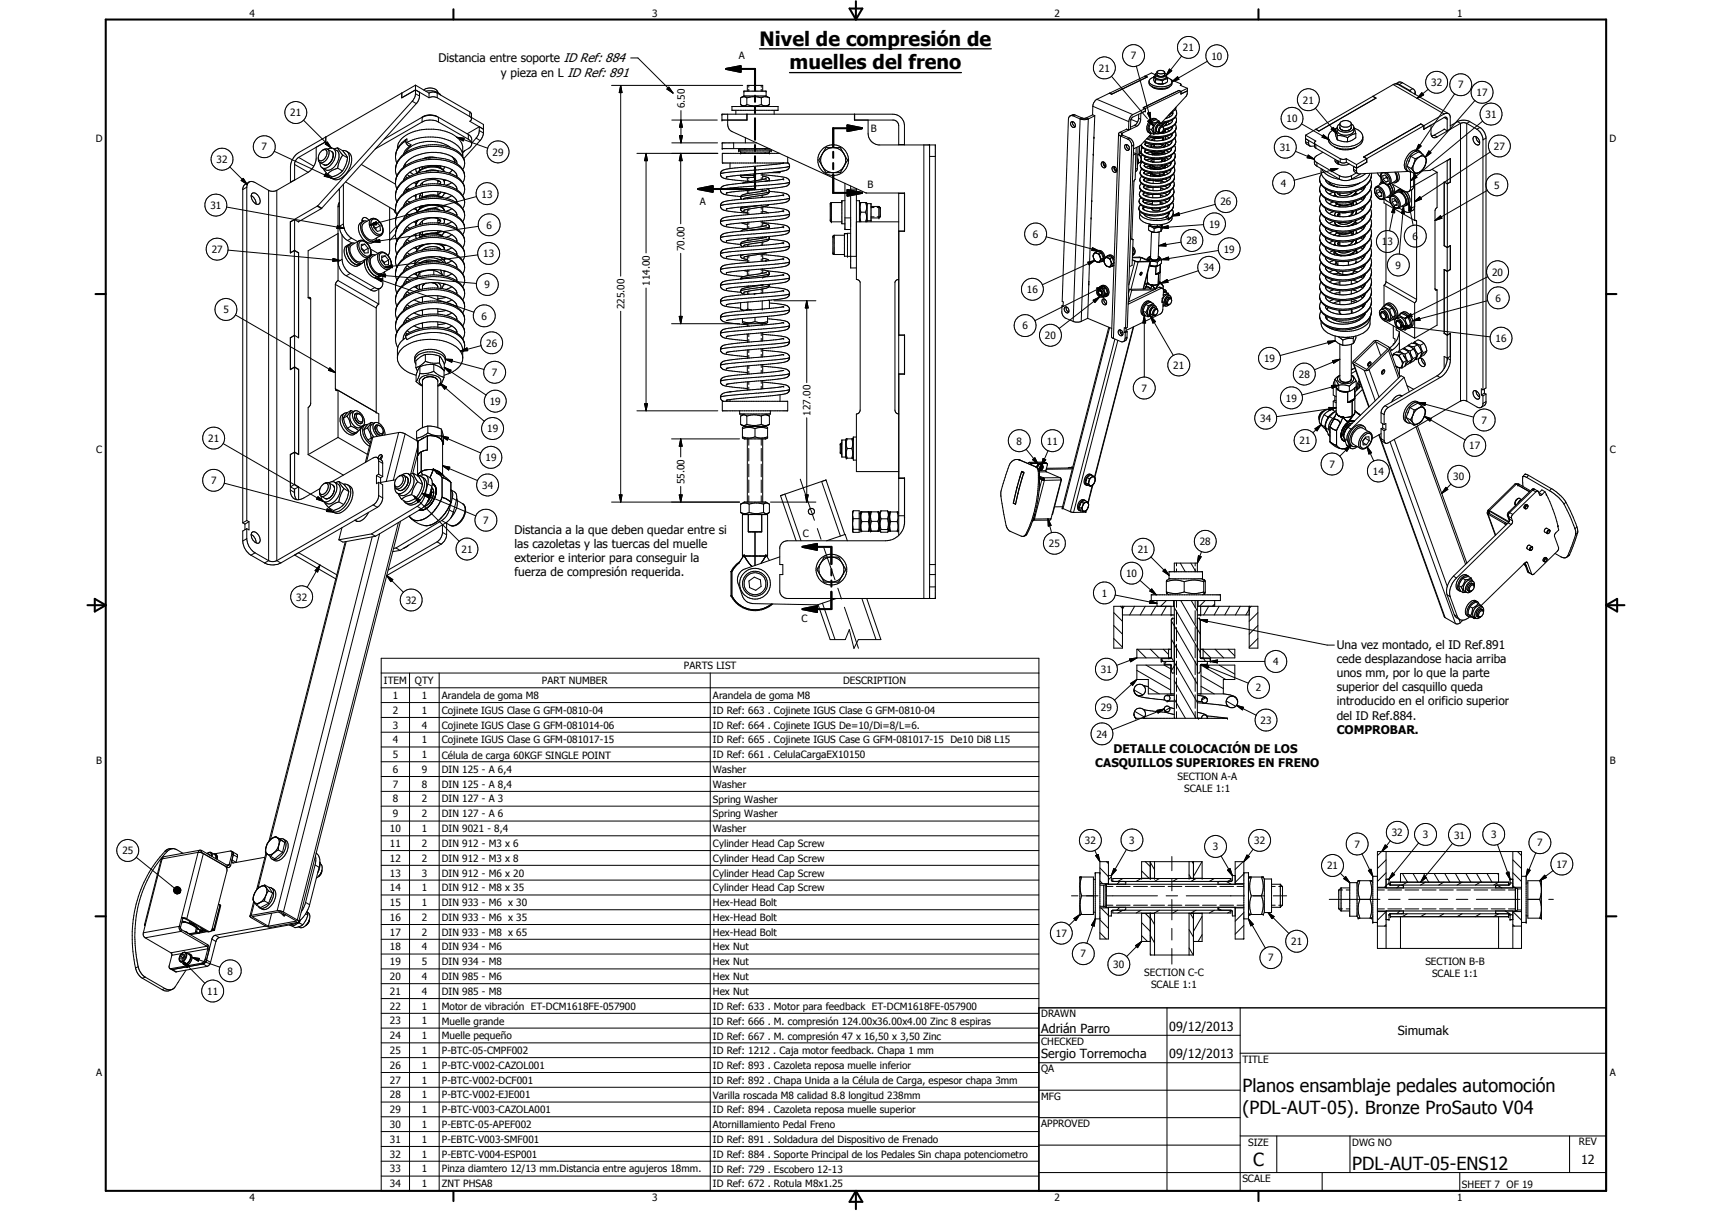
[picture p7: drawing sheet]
<svg xmlns="http://www.w3.org/2000/svg" width="594mm" height="420mm" viewBox="0 0 594 420" stroke-linecap="round" stroke-linejoin="round" font-family="sans-serif">
<defs><g id="words">
<g font-size="6.9">
<text x="263.6" y="15.8">Nivel de compresión de</text>
<text x="274" y="24.1">muelles del freno</text>
</g>
<g font-size="6.3">
<text x="431.1" y="379">Planos ensamblaje pedales automoción</text>
<text x="431.1" y="386.5">(PDL-AUT-05). Bronze ProSauto V04</text>
<text x="434.8" y="404.7">C</text>
<text x="469.2" y="406">PDL-AUT-05-ENS12</text>
</g>
<g font-size="4.4">
<text x="361.3" y="358.4">Adrián Parro</text>
<text x="405.7" y="357.7">09/12/2013</text>
<text x="485" y="359.2">Simumak</text>
<text x="361.3" y="367.1">Sergio Torremocha</text>
<text x="405.7" y="367.2">09/12/2013</text>
<text x="548.6" y="404">12</text>
</g>
<g font-size="4.1">
<text x="152.2" y="21.7">Distancia entre soporte ID Ref: 884</text>
<text x="173.8" y="26.6">y pieza en L ID Ref: 891</text>
<text x="178.5" y="185.2">Distancia a la que deben quedar entre si</text>
<text x="178.5" y="190.1">las cazoletas y las tuercas del muelle</text>
<text x="178.5" y="195.1">exterior e interior para conseguir la</text>
<text x="178.5" y="200">fuerza de compresión requerida.</text>
<text x="463.8" y="225">Una vez montado, el ID Ref.891</text>
<text x="463.8" y="230">cede desplazandose hacia arriba</text>
<text x="463.8" y="234.9">unos mm, por lo que la parte</text>
<text x="463.8" y="239.8">superior del casquillo queda</text>
<text x="463.8" y="244.8">introducido en el orificio superior</text>
<text x="463.8" y="249.7">del ID Ref.884.</text>
<text x="463.8" y="254.7">COMPROBAR.</text>
<text x="386.4" y="261.3">DETALLE COLOCACIÓN DE LOS</text>
<text x="380.1" y="266.3">CASQUILLOS SUPERIORES EN FRENO</text>
</g>
<g font-size="3.5">
<text x="86.6" y="5.8">4</text>
<text x="226.3" y="5.8">3</text>
<text x="365.9" y="5.8">2</text>
<text x="505.6" y="5.8">1</text>
<text x="410.5" y="17.8">21</text>
<text x="256.4" y="20.5">A</text>
<text x="392.4" y="20.6">7</text>
<text x="420.4" y="20.7">10</text>
<text x="381.3" y="24.9">21</text>
<text x="496.6" y="29.9">32</text>
<text x="452.1" y="35.9">21</text>
<text x="506" y="30.7">7</text>
<text x="512.4" y="33.3">17</text>
<text x="100.7" y="40.3">21</text>
<text x="237.7" y="37.5" transform="rotate(-90 237.7 37.5)">6.50</text>
<text x="515.5" y="40.9">31</text>
<text x="302.2" y="45.9">B</text>
<text x="446.5" y="42.4">10</text>
<text x="33.3" y="49.4">D</text>
<text x="90.8" y="52.2">7</text>
<text x="444.1" y="52.4">31</text>
<text x="518.4" y="52">27</text>
<text x="558.5" y="49.4">D</text>
<text x="75.2" y="56.6">32</text>
<text x="170.9" y="54">29</text>
<text x="301" y="65.4">B</text>
<text x="444.5" y="64.8">4</text>
<text x="518.4" y="65.4">5</text>
<text x="167.1" y="68.5">13</text>
<text x="242.9" y="71.2">A</text>
<text x="423.5" y="71.2">26</text>
<text x="73" y="72.5">31</text>
<text x="168.8" y="79.3">6</text>
<text x="358.4" y="82.5">6</text>
<text x="419.6" y="79">19</text>
<text x="490.2" y="83.3">6</text>
<text x="73.5" y="87.8">27</text>
<text x="167.7" y="89.2">13</text>
<text x="237.5" y="87.1" transform="rotate(-90 237.5 87.1)">70.00</text>
<text x="411.7" y="84.8">28</text>
<text x="424.6" y="87.7">19</text>
<text x="479.5" y="85.1">13</text>
<text x="417.6" y="94.1">34</text>
<text x="484.3" y="93.3">9</text>
<text x="517.8" y="95.6">20</text>
<text x="168.2" y="100">9</text>
<text x="225.5" y="99.2" transform="rotate(-90 225.5 99.2)">114.00</text>
<text x="356.4" y="101.7">16</text>
<text x="216.7" y="107.2" transform="rotate(-90 216.7 107.2)">225.00</text>
<text x="519" y="104.6">6</text>
<text x="77.5" y="108.7">5</text>
<text x="167.1" y="110.9">6</text>
<text x="354.8" y="114.3">6</text>
<text x="362.6" y="117.6">20</text>
<text x="519" y="118.7">16</text>
<text x="168.7" y="120.3">26</text>
<text x="438.7" y="125.6">19</text>
<text x="170.7" y="130.5">7</text>
<text x="407.2" y="128">21</text>
<text x="450.7" y="131.1">28</text>
<text x="396.1" y="135.9">7</text>
<text x="170" y="140.5">19</text>
<text x="446.2" y="139.4">19</text>
<text x="169.1" y="150">19</text>
<text x="281.3" y="144.2" transform="rotate(-90 281.3 144.2)">127.00</text>
<text x="437.3" y="146.4">34</text>
<text x="514.1" y="147">7</text>
<text x="72.3" y="153.3">21</text>
<text x="352.8" y="154.2">8</text>
<text x="363.3" y="154.2">11</text>
<text x="451" y="154.2">21</text>
<text x="509.9" y="155.8">17</text>
<text x="33.4" y="157.3">C</text>
<text x="168.5" y="160">19</text>
<text x="558.6" y="157.3">C</text>
<text x="73.2" y="167.9">7</text>
<text x="461.3" y="162.3">7</text>
<text x="476.4" y="164.7">14</text>
<text x="504.3" y="166.6">30</text>
<text x="167.3" y="169.6">34</text>
<text x="237.5" y="168" transform="rotate(-90 237.5 168)">55.00</text>
<text x="167.7" y="181.8">7</text>
<text x="160.2" y="191.8">21</text>
<text x="278.6" y="186.2">C</text>
<text x="364" y="189.8">25</text>
<text x="394.8" y="191.9">21</text>
<text x="416.3" y="189.1">28</text>
<text x="390.8" y="200.2">10</text>
<text x="102.8" y="208.4">32</text>
<text x="140.8" y="209.5">32</text>
<text x="382.3" y="207">1</text>
<text x="278.1" y="215.9">C</text>
<text x="237.3" y="232.2">PARTS LIST</text>
<text x="382" y="233.5">31</text>
<text x="441.8" y="230.8">4</text>
<text x="133.2" y="237.3">ITEM</text>
<text x="144" y="237.4">QTY</text>
<text x="188" y="237.3">PART NUMBER</text>
<text x="292.6" y="237.4">DESCRIPTION</text>
<text x="435.8" y="239.8">2</text>
<text x="136.3" y="242.5">1</text>
<text x="146.3" y="242.5">1</text>
<text x="153.3" y="242.5">Arandela de goma M8</text>
<text x="247.4" y="242.5">Arandela de goma M8</text>
<text x="136.3" y="247.6">2</text>
<text x="146.3" y="247.6">1</text>
<text x="153.3" y="247.7">Cojinete IGUS Clase G GFM-0810-04</text>
<text x="247.4" y="247.7">ID Ref: 663 . Cojinete IGUS Clase G GFM-0810-04</text>
<text x="382" y="246.8">29</text>
<text x="437.4" y="251.1">23</text>
<text x="136.3" y="252.8">3</text>
<text x="136.3" y="257.9">4</text>
<text x="146.3" y="252.8">4</text>
<text x="146.3" y="257.9">1</text>
<text x="153.3" y="252.8">Cojinete IGUS Clase G GFM-081014-06</text>
<text x="153.3" y="257.9">Cojinete IGUS Clase G GFM-081017-15</text>
<text x="247.4" y="252.8">ID Ref: 664 . Cojinete IGUS De=10/Di=8/L=6.</text>
<text x="247.4" y="257.9">ID Ref: 665 . Cojinete IGUS Case G GFM-081017-15 De10 Di8 L15</text>
<text x="380.5" y="255.9">24</text>
<text x="136.3" y="263">5</text>
<text x="146.3" y="263">1</text>
<text x="153.3" y="263.2">Célula de carga 60KGF SINGLE POINT</text>
<text x="247.4" y="263.1">ID Ref: 661 . CelulaCargaEX10150</text>
<text x="33.4" y="265.2">B</text>
<text x="136.3" y="268.2">6</text>
<text x="146.3" y="268.2">9</text>
<text x="153.3" y="268.2">DIN 125 - A 6,4</text>
<text x="247.4" y="268.2">Washer</text>
<text x="558.6" y="265.2">B</text>
<text x="136.3" y="273.3">7</text>
<text x="146.3" y="273.3">8</text>
<text x="153.3" y="273.3">DIN 125 - A 8,4</text>
<text x="247.4" y="273.3">Washer</text>
<text x="408.6" y="270.6">SECTION A-A</text>
<text x="411" y="274.8">SCALE 1:1</text>
<text x="136.3" y="278.4">8</text>
<text x="146.3" y="278.4">2</text>
<text x="153.3" y="278.4">DIN 127 - A 3</text>
<text x="247.4" y="278.5">Spring Washer</text>
<text x="136.3" y="283.5">9</text>
<text x="146.3" y="283.5">2</text>
<text x="153.3" y="283.5">DIN 127 - A 6</text>
<text x="247.4" y="283.6">Spring Washer</text>
<text x="135.3" y="288.7">10</text>
<text x="135.3" y="293.8">11</text>
<text x="146.3" y="288.7">1</text>
<text x="146.3" y="293.8">2</text>
<text x="153.3" y="288.7">DIN 9021 - 8,4</text>
<text x="153.3" y="293.8">DIN 912 - M3 x 6</text>
<text x="247.4" y="288.7">Washer</text>
<text x="247.4" y="293.9">Cylinder Head Cap Screw</text>
<text x="376.5" y="292.9">32</text>
<text x="391.9" y="292.7">3</text>
<text x="435.2" y="292.9">32</text>
<text x="483" y="290.1">32</text>
<text x="493.7" y="290.8">3</text>
<text x="504.6" y="291">31</text>
<text x="517.4" y="290.7">3</text>
<text x="533.4" y="293.7">7</text>
<text x="42.5" y="296.4">25</text>
<text x="135.3" y="299">12</text>
<text x="146.3" y="299">2</text>
<text x="153.3" y="299">DIN 912 - M3 x 8</text>
<text x="247.4" y="299">Cylinder Head Cap Screw</text>
<text x="420.9" y="295">3</text>
<text x="470" y="294.1">7</text>
<text x="135.3" y="304.1">13</text>
<text x="146.3" y="304.1">3</text>
<text x="153.3" y="304.1">DIN 912 - M6 x 20</text>
<text x="247.4" y="304.1">Cylinder Head Cap Screw</text>
<text x="460.5" y="301.6">21</text>
<text x="540.1" y="301.1">17</text>
<text x="135.3" y="309.2">14</text>
<text x="146.3" y="309.2">1</text>
<text x="153.3" y="309.2">DIN 912 - M8 x 35</text>
<text x="247.4" y="309.3">Cylinder Head Cap Screw</text>
<text x="135.3" y="314.4">15</text>
<text x="146.3" y="314.4">1</text>
<text x="153.3" y="314.4">DIN 933 - M6 x 30</text>
<text x="247.4" y="314.4">Hex-Head Bolt</text>
<text x="135.3" y="319.5">16</text>
<text x="146.3" y="319.5">2</text>
<text x="153.3" y="319.5">DIN 933 - M6 x 35</text>
<text x="247.4" y="319.5">Hex-Head Bolt</text>
<text x="135.3" y="324.6">17</text>
<text x="135.3" y="329.8">18</text>
<text x="146.3" y="324.7">2</text>
<text x="146.3" y="329.7">4</text>
<text x="153.3" y="324.7">DIN 933 - M8 x 65</text>
<text x="153.3" y="329.8">DIN 934 - M6</text>
<text x="247.4" y="324.7">Hex-Head Bolt</text>
<text x="247.4" y="329.7">Hex Nut</text>
<text x="366.4" y="325">17</text>
<text x="448" y="327.9">21</text>
<text x="135.3" y="334.9">19</text>
<text x="146.3" y="334.9">5</text>
<text x="153.3" y="334.9">DIN 934 - M8</text>
<text x="247.4" y="334.9">Hex Nut</text>
<text x="375" y="332.1">7</text>
<text x="386.3" y="335.9">30</text>
<text x="440" y="333.5">7</text>
<text x="494.6" y="334.7">SECTION B-B</text>
<text x="79" y="338.1">8</text>
<text x="135.3" y="340">20</text>
<text x="146.3" y="340">4</text>
<text x="153.3" y="340">DIN 985 - M6</text>
<text x="247.4" y="340">Hex Nut</text>
<text x="397" y="338.5">SECTION C-C</text>
<text x="496.9" y="338.9">SCALE 1:1</text>
<text x="71.9" y="345.1">11</text>
<text x="135.3" y="345.1">21</text>
<text x="146.3" y="345.1">4</text>
<text x="153.3" y="345.1">DIN 985 - M8</text>
<text x="247.4" y="345.1">Hex Nut</text>
<text x="399.4" y="342.6">SCALE 1:1</text>
<text x="135.3" y="350.3">22</text>
<text x="146.3" y="350.3">1</text>
<text x="153.3" y="350.4">Motor de vibración ET-DCM1618FE-057900</text>
<text x="247.4" y="350.4">ID Ref: 633 . Motor para feedback ET-DCM1618FE-057900</text>
<text x="361.3" y="353">DRAWN</text>
<text x="135.3" y="355.4">23</text>
<text x="146.3" y="355.4">1</text>
<text x="153.3" y="355.5">Muelle grande</text>
<text x="247.4" y="355.6">ID Ref: 666 . M. compresión 124.00x36.00x4.00 Zinc 8 espiras</text>
<text x="135.3" y="360.6">24</text>
<text x="135.3" y="365.7">25</text>
<text x="146.3" y="360.6">1</text>
<text x="146.3" y="365.7">1</text>
<text x="153.3" y="360.6">Muelle pequeño</text>
<text x="153.3" y="365.7">P-BTC-05-CMPF002</text>
<text x="247.4" y="360.7">ID Ref: 667 . M. compresión 47 x 16,50 x 3,50 Zinc</text>
<text x="247.4" y="365.7">ID Ref: 1212 . Caja motor feedback. Chapa 1 mm</text>
<text x="361.3" y="362.5">CHECKED</text>
<text x="135.3" y="370.8">26</text>
<text x="146.3" y="370.8">1</text>
<text x="153.3" y="370.8">P-BTC-V002-CAZOL001</text>
<text x="247.4" y="370.9">ID Ref: 893 . Cazoleta reposa muelle inferior</text>
<text x="431.1" y="368.7">TITLE</text>
<text x="33.4" y="373.2">A</text>
<text x="135.3" y="376">27</text>
<text x="146.3" y="376">1</text>
<text x="153.3" y="376">P-BTC-V002-DCF001</text>
<text x="247.4" y="376.1">ID Ref: 892 . Chapa Unida a la Célula de Carga, espesor chapa 3mm</text>
<text x="361.3" y="372.1">QA</text>
<text x="558.6" y="373.2">A</text>
<text x="135.3" y="381.1">28</text>
<text x="146.3" y="381.1">1</text>
<text x="153.3" y="381.1">P-BTC-V002-EJE001</text>
<text x="247.4" y="381.1">Varilla roscada M8 calidad 8.8 longitud 238mm</text>
<text x="361.3" y="381.6">MFG</text>
<text x="135.3" y="386.2">29</text>
<text x="146.3" y="386.2">1</text>
<text x="153.3" y="386.2">P-BTC-V003-CAZOLA001</text>
<text x="247.4" y="386.2">ID Ref: 894 . Cazoleta reposa muelle superior</text>
<text x="135.3" y="391.4">30</text>
<text x="146.3" y="391.3">1</text>
<text x="153.3" y="391.4">P-EBTC-05-APEF002</text>
<text x="247.4" y="391.4">Atornillamiento Pedal Freno</text>
<text x="361.3" y="391.1">APPROVED</text>
<text x="135.3" y="396.5">31</text>
<text x="135.3" y="401.6">32</text>
<text x="146.3" y="396.5">1</text>
<text x="146.3" y="401.6">1</text>
<text x="153.3" y="396.5">P-EBTC-V003-SMF001</text>
<text x="153.3" y="401.6">P-EBTC-V004-ESP001</text>
<text x="247.4" y="396.5">ID Ref: 891 . Soldadura del Dispositivo de Frenado</text>
<text x="247.4" y="401.7">ID Ref: 884 . Soporte Principal de los Pedales Sin chapa potenciometro</text>
<text x="433.1" y="397.5">SIZE</text>
<text x="469.2" y="397.5">DWG NO</text>
<text x="547.9" y="397.4">REV</text>
<text x="135.3" y="406.7">33</text>
<text x="146.3" y="406.7">1</text>
<text x="153.3" y="406.8">Pinza diamtero 12/13 mm.Distancia entre agujeros 18mm.</text>
<text x="247.4" y="406.8">ID Ref: 729 . Escobero 12-13</text>
<text x="135.3" y="411.9">34</text>
<text x="146.3" y="411.9">1</text>
<text x="153.3" y="411.9">ZNT PHSA8</text>
<text x="247.4" y="411.9">ID Ref: 672 . Rotula M8x1.25</text>
<text x="431.1" y="410.2">SCALE</text>
<text x="507.3" y="412.3">SHEET 7 OF 19</text>
<text x="86.6" y="416.7">4</text>
<text x="226.3" y="416.7">3</text>
<text x="365.9" y="416.7">2</text>
<text x="505.6" y="416.7">1</text>
</g>
</g></defs>
<g fill="none" stroke="#000" stroke-width=".35">
<path d="M410 19.4l-5.3 6.8M139.4 32.3h.1M139.4 32.3l-26.3 15.2M139.4 32.3v1.7l4.8-2.8 4.7 2.7M143 35.1l-32.7 36.3M143 35.1l1.5 .8M144.2 29.5v3M144.2 32.5l1.4 .8M144.2 32.5a3.9 3.9 0 0 1-1.2 2.6M144.2 29.5l-4.8 2.8M144.2 29.5l4.7 2.8M144.5 35.9l-32.8 36.3"/>
<path d="M145.6 32l-.2 2.3-.9 1.6M147 31.2a3.2 3.2 0 0 1 4.9 .9M147.7 31.6a5.2 5.2 0 0 1 5.2 1.4M148.9 32.3v1.6M148.9 32.3a2.79 2.79 0 0 1 2.8 0M148.9 33.9a3.1 3.1 0 0 1 2.8 0M151.7 32.3v1.6M151.7 32.3l11.3 6.5M151.7 33.9l11.3 6.5M163 38.8l.6 .8v1.8l-.6 .7 4.8 2.7-1.5-.8M163 38.8v1.6M212.2 29.6h45.5"/>
<path d="M215.4 29.6l.5 2.5h-1zM215.4 29.6v66.2M218.9 20.1h2.5l12.1 12.2M231.4 30.9l.7-.7 1.4 2.1zM232.1 30.2l1.4 2.1-2.1-1.4zM236.3 38.4v11.2M252.5 39.6l.1 4 .3 1.1 .8 .8 46.7 21.4 13.5 .1v13.2h-2M254 37h16v1.3h-16zM255.3 38.3v1.3M257.2 36.4l.9 .6M258.1 33.3v-1.7h7.7v1.7M258.1 33.3h7.7"/>
<path d="M258.1 33.3l-.9 .5M259.2 34a1.67 1.67 0 0 0-2.2 0v2.3a1.78 1.78 0 0 0 2.2 0M259.2 34l.3-.1a7.8 7.8 0 0 1 4.7 .1M259.2 34v2.3M259.2 39.6v2.1M259.2 36.3l2.5 .4 2.5-.4M259.2 39.6v2.1h-8.7v-2.1h59.3a4 4 0 0 1 4.1 4v6.7M259.3 31.6v-2h5.4v2M259.8 29.6v.7M259.8 31v.6M264.2 29.6v.7M264.2 31v.6"/>
<path d="M264.2 34v2.3M264.2 36.3l1.4 .4 1.2-.3M265.8 33.3l1 .5M266.8 33.9a2.52 2.52 0 0 0-2.6 .1M266.8 33.9l.2 .1v2.3l-.2 .1M266.8 36.4l-1 .6M268.6 38.3v1.3M296.5 39.6v2.1h13.7a2.07 2.07 0 0 1 1.7 1.9v6.7M296.6 39.6v2.1M373 39.9l-.5-.1-1.1 .4M373 39.9l2.5 1M373 39.9l-.7 .3"/>
<path d="M379.2 39.8l-2.3 1.1M379.2 36.9l-.1 2.9 .8 .3M379.2 36.9l12.5 5.3M380.6 34.5l12.5 5.3M380.6 34.5l-.2 .1a3.1 3.1 0 0 0-1.2 2.3M385 32.3l.8 .4M385 32.3l-4.4 2.2M385 32.3v.1M385.7 26.5l12.5 14.7M393.1 39.8a2.93 2.93 0 0 0-1.4 2.4M394.3 23l4.9 18.4-1-2.2 .9-.2 .2 2.3M395.1 39.7v1.4"/>
<path d="M397.3 26.4l.8 .3-12.4 6M397.3 26.4l-12.3 5.9M397.5 37.6v.9M397.5 38.5l-1.6 .8-.1 2.1M397.5 38.5l-4.7 2.4-.4 .8-.1 3.1-.7 .3M397.5 37.6l-4.4 2.2M398.2 39.2l.9-.2 .2 2.5zM398.7 28.2a2.51 2.51 0 0 0 3 2.4h.5a4.2 4.2 0 0 0 4.4-1.3l.1-.9M399.5 29.9l.2 .2a5.5 5.5 0 0 0 4.6 .8l1.5-.8M400.3 26.6l.7 1.1M400.3 26.8a1.32 1.32 0 0 0-1.4 .8 1.32 1.32 0 0 0 .4 1.5 6.4 6.4 0 0 0 7.3-.2l.1-.5M400.3 26.6l.1 1.3 .5 .8"/>
<path d="M400.8 25.9l-1.2-.6-2.3 1.1M400.8 26.2l-.5 .4M400.9 26.1a2.94 2.94 0 0 0 3.8 .1M400.9 28.7l.7 .3M401 27.7l2.3 .4M401 27.7l-.1 1M401.5 25a1.8 1.8 0 0 0 2.6 .1M401.5 25.3l-.6 .5-.1 1a2.82 2.82 0 0 0 3.9 .1v-.9M401.5 25a1.92 1.92 0 0 1 2.4-.2l.2 .3M401.5 25v1M401.5 26l.4 .3M401.6 29l.8 .1"/>
<path d="M401.6 29l1.1 .2M402.3 29.1l.4 .1M403.3 28.1v1M403.3 29.1l-.6 .1M403.6 29.1h-.3M404.1 25.1v.9a1.83 1.83 0 0 1-2.6 0M404.1 25.4l.6 .3v.5M404.7 26.4l.5 .9M405 26.9l1.3 .7M405.2 27.3l-.1 1.1-1.8 .7M405.2 27.3l-1.9 .8M405.8 24l.8 .6-1.9 1.6z"/>
<path d="M406.3 27.6l3.3 1.4 .2 .7M406.3 27.6l.4 .8M406.4 39.4l-.9 .6M406.6 39.2l.4 .3M406.7 28.3l1.9-1.7 .5 .9zM406.9 38.5v.4M406.9 38.9l-.2 .3-.9 .4M406.9 38.9a2 2 0 0 1-2.1 2.1M407.9 37.9l.4 .8v.9M408 37.2a2.4 2.4 0 0 1-1.7 1.9M408.3 39.6a3.4 3.4 0 0 1-1.8 2.1M408.3 39.6a5.6 5.6 0 0 1-5 2.7"/>
<path d="M409.1 31.4l.7 .3M409.1 31.4l-12.4 5.9 .8 .3M409.1 31.4h.1M409.8 32.6h.1M409.8 29.4l-.2 .2 2.5 1M409.8 31.7v.9M409.8 31.7l-12.3 5.9M412 31.5l-.1 1.2-.3 .7-8.8 9.4M412 31.5l-2.2 1.1M412.1 30.6l-2.3 1.1M412.1 30.6l-.1 .9M419 21.3l-12.3 7"/>
<path d="M456.4 37.5l7.5 8.9M476.4 33.4h.1M476.4 33.4l1.1 .6M477.5 34l-19.8 11.5-1.1-.7M477.5 34l-1.1-.6-19.8 11.4M477.5 34l-19.8 11.5-1.1-.6-3.6 2M483.4 29.3l17.7 10.2M483.4 29.3l.8-.2 .8 .1 17.6 10.2M483.4 29.3l-7 4.1M484.5 29.1l1.1 .2M485.6 29.3l3.6 2.1M486.7 28.7l3.5 2.1"/>
<path d="M486.7 28.7l-1.1-.3-1.3 .7M486.7 28.7l-1.1 .6M489.2 31.4v.2M489.2 31.4l.4 .5M490.2 30.8l-1 .6M490.2 30.8a1.31 1.31 0 0 1 .7 1.8M491.1 32v.8M493.4 32.2l.6 .7-2.3 1.3zM495.6 31l-3.9 3.2M501.1 39.5l-7 4.1M502.6 39.4l.7 1.1v4.3l-1.1 .6M502.6 39.4l-.7-.1-.8 .2"/>
<path d="M504.8 32.6l-13.5 19.9M511.8 34.9l-17.2 19.7M79.7 57.9l6.1 6.1M95.2 52.5l19.8 9.3M102.2 57.1l4.7 2.7M103.6 54.6l-.7 .6-.6 1.2-.1 6M103.6 54.6l5.3 3.1M105.3 41.7l9.7 9.7M111 56.4l1.9 .9 1.4-.6M111.6 52.4l.5-.4a.92 .92 0 0 1 1 0 .92 .92 0 0 1 .4 1 2.66 2.66 0 0 1-2.6 2.8 2.48 2.48 0 0 1 .7-3.4zM112 52.1a1.34 1.34 0 0 1 1.8-.2 1.34 1.34 0 0 1 .3 1.9 2.78 2.78 0 0 1-3.2 2.5l-.4-.5-.1-1.1M112.1 58.4l1.6 2"/>
<path d="M112.9 50l.7-.7 1.4 2.1zM113 47.5l-9.4 5.5a6.4 6.4 0 0 0-2.8 4.9v5.3M113 49.2l-9.4 5.4M113 47.5l.1 .1M113.1 49.1l-3.4 2v3.8a6.5 6.5 0 0 1-2.8 4.9l-10.9 6.2M113.1 47.5l-.1 1.7M113.7 51.8l1.4 .8M113.7 51.8a1.76 1.76 0 0 1 2.2-.1 1.76 1.76 0 0 1 .6 2.1 4.5 4.5 0 0 1-4.5 4.5l-.7-.6-.3-1.3M114.8 56.2l-.5 .5M115.1 52.6l.3 .3M115.4 52.9l.2 1.5-.8 1.8M115.7 51.6l1.4 .8a4.6 4.6 0 0 1-1.4 5.7 2.37 2.37 0 0 1-2.7 .8l-1.2-.6"/>
<path d="M117.2 51.3l1.7 2.5M117.2 51.3l-1.2 .4M117.2 58.3l-2.1 .9-1.4 1.2M117.2 51.3l1.6 .9M117.2 58.3l1.6 1M118.8 52.2l1.8 2.6M118.8 52.2l1.4 .3M118.8 59.3l-1.9 1.4-1.6 .7-1.6-1M118.9 53.8a9.1 9.1 0 0 0-1.7 4.5M118.9 53.8l1.7 1M120.2 52.5a3.9 3.9 0 0 1 .7 4.6 6.2 6.2 0 0 1-5.5 4.8l-.6-.2M120.2 52.5a3.6 3.6 0 0 1 1.5 5 6.2 6.2 0 0 1-5.5 4.9l-1.4-.7"/>
<path d="M120.6 54.8l-.6 2.4-1.2 2.1M125.4 57.1l11.9 6.8M137.2 54.4l.5 2.2M137.4 53.2l-.2 1.2M137.7 56.7a5.7 5.7 0 0 0 0 4.4M137.9 51.6a6.2 6.2 0 0 1 4.8-5.6 18.1 18.1 0 0 1 13.8 .3 6.6 6.6 0 0 1 4.1 4.5v3.5M140.6 56.9l.1 .7M140.8 48.9l-2.1 1.8-1 1.4-.3 1.1M141 48.3a1.47 1.47 0 0 0 0 1.6 1.47 1.47 0 0 0 1.4 .6l.2-.3-1.4-.8M141 48.3l.2-.1v1.2M141 48.3a7.7 7.7 0 0 0-3.6 4.9M141.2 49.4a16.6 16.6 0 0 1 17.8 1.3l1.2 1.8 .4 1.3"/>
<path d="M142.2 59.7l1.3 .8M142.4 50.6a5.5 5.5 0 0 0-2.4 3M144.3 58.6l.5 1.5a7.3 7.3 0 0 1 8.7-1.3l.7 .8-.4-.7M144.3 58.6l-2.4 1.4a4.9 4.9 0 0 0-1.9 2.6M145.5 58.1l-1.2 .5M145.6 58.1l.1 1M146.3 57.9l.3 .2M146.4 57.9l-.9 .2M146.5 40.7v1.6M146.5 42.3a6.2 6.2 0 0 1 5.6 0M146.5 40.7l-13.2 7.6M146.5 42.3l-16.3 9.4"/>
<path d="M146.6 57.8v.7M149.5 54.7l-.9 .1M151.4 40.3l.7 .4M151.4 40.3a6.3 6.3 0 0 0-4.9 .4M151.4 40.3a5.3 5.3 0 0 0-4.9 .4M151.4 40.3l.4 .2M151.5 54.7a7.1 7.1 0 0 0-4.7 .4M151.9 57.4l2.9 .6 2.2 1M151.9 57.4h-2.3l-3.2 .5M151.9 57.4v.5M151.9 59.3h.1M152.1 59.3l-.5-.1a6.5 6.5 0 0 0-3.9 .2"/>
<path d="M152.1 59.3h-.7a18.4 18.4 0 0 0-6.7 .8M152.1 59.3l3.7 .7M152.1 40.7v1.6M152.1 40.7l10.4 6M152.1 42.3l10.4 6M152.5 57.5l-.4 .4M152.9 57.6l-.2 .6M153.8 58.9a6.8 6.8 0 0 0-9.1 1.2M154.2 57.8l-.4 1.1M156.3 51.2a12.6 12.6 0 0 0-14.4 .2l-1.1 1.6M156.8 54.4l.9 1.3 .2 .7M157 59l-1.2 1.1"/>
<path d="M157 59l1.2 1 .3 1.3M157.9 56.4a17.3 17.3 0 0 0-18.8 2.6 6.2 6.2 0 0 0-1.4 6.7M157.9 56.4a5.8 5.8 0 0 1 3.3 4.4M157.9 55.2v1.2M158.5 47.6l2.6 .4-.4 .9zM158.5 56.8a2.88 2.88 0 0 0-2.3-2.8l-2.2-.7a15.9 15.9 0 0 0-5.8-.3l-4.7 1.4a6.3 6.3 0 0 0-3.5 3.7M158.5 47.6l10.7 3.8M160.9 55a9.1 9.1 0 0 0-7.6-4.6 16.1 16.1 0 0 0-14.6 4.5l-1 1.8M160.9 55l.3 1.3M161.2 56.3l-.5-1.5a10 10 0 0 0-8-3.9l-3.4-.1a14.9 14.9 0 0 0-11.1 5.1l-.8 1.5-.2 1.4M161.2 56.3v.3M161.2 56.3l-.1 1.3-.5 1.2"/>
<path d="M161.3 52.3l-.7 .8M162.5 48.3a1.73 1.73 0 0 1 1.2 1.6 1.73 1.73 0 0 1-1.2 1.7l-1.9 1.1M162.5 46.7l1.1 1.1 .1 2.2M162.5 46.7v1.6M163 40.4l.6 .7M163.6 40.8l4.2 2.4v2.9M165.2 47.9l-1.5 1.8M165.2 47.9l1.4 .9M166.3 44v1.3M166.3 44l-4.2 2.4M166.3 45.3l-.3 1.4-.8 1.2M166.3 45.3l1.5 .8"/>
<path d="M166.6 48.8l-5.7 6.2M167.8 46.1l-.4 1.4-.8 1.3M221 53.2h28.1M224.2 53.2l.5 2.6h-1zM224.2 53.2v34.6M233.1 41.7h15.8M233.1 49.6h15.9M235.8 47.1h1l-.5 2.5zM236.2 53.2l.5 2.6h-1zM236.2 53.2v24.4M236.3 41.7l.5 2.4h-1zM253.3 58.5l-.9 .1a2.3 2.3 0 0 0-2.3 1.3 1.97 1.97 0 0 0 2.3 2.2l6.9 .8"/>
<path d="M253.3 56.6v1.9M254.6 49.6v2M257 52.4v.7h10v-.7M258.4 53.1l.2 .1M258.6 51.6l-.3 .1M258.6 47.8v1.8M262.5 49.6h-11.9v2h16.3M265.3 51.6l.3 .1M265.6 53.1l-.2 .1M267.2 59.9l-2.5 .2M267.3 51.7h-11v.7h11.3v-.5M270.6 53.2h-20v3.4l22.7-.2"/>
<path d="M270.7 59.5v.4h-3.7M270.7 56.6v.2M271.6 56.6h.1M271.9 56.6l-2.4 .4-16.2 1.5M273.3 56.4a1.42 1.42 0 0 1 .1 2.4l-1.2 .5-4.6 .6M273.3 54.5v1.9M273.9 57.7l-5.7 .8-13.8 1.1-4.3 .7M274 57.7h-.1M285.4 57.7a4.3 4.3 0 0 0 7.5 0M285.4 57.7a4.3 4.3 0 0 1 3.7-6.5 4.3 4.3 0 0 1 3.8 6.5M285.4 57.7l1.2 2.2h5l1.3-2.2M285.4 57.7l-1-1.6a.7 .7 0 0 1 0-1.1l2.2-3.8h5l2.5 4.3-1.2 2.2"/>
<path d="M301.2 41.7v4.6a4.1 4.1 0 0 0 3.6 4h19.8v157.3h-51.3a2.72 2.72 0 0 1-2.7-2.2v-6.1h1v-3.4h-1v-6a2.62 2.62 0 0 1 2.7-2.3h33.9a6.7 6.7 0 0 0 6.7-6M311.9 50.2h2M320.6 50.3v157.3M322.6 50.3v157.3M322.6 54.3h2M372.3 42.2a1.42 1.42 0 0 0 .8 1.7M372.3 42.2a.72 .72 0 0 0-.7 .3 .72 .72 0 0 0 0 .8 .89 .89 0 0 0 .5 .8 .89 .89 0 0 0 1-.2M372.3 42.2a1.42 1.42 0 0 1 .8 1.7M372.3 40.2l-1.2 .1-.4 1-2.1 63.3 .4 .2-.1 1.5-.4-.2M372.3 40.2l2.5 1.1M374.8 41.3l-2.4 70.2M374.8 41.3l1.3 .2 1.5-.2"/>
<path d="M375.5 40.9l-.7 .4M375.5 40.9h1.4M376.9 40.9l.7 .4M377.6 41.3l-2.4 70.2M379.9 40.1l-1.8 51.7M379.9 40.2l-2.3 1.1M382.9 56.2a1.01 1.01 0 0 0-.8 .9 1.01 1.01 0 0 0 .7 1l.7 .1 .2-.5M382.9 56.2l.8 .7v.8M382.9 56.2a1.39 1.39 0 0 0 .8 1.7M383.1 56.3a1 1 0 0 0 .6 1.4M386 58a1.05 1.05 0 0 1 1.3 .2 1.05 1.05 0 0 1 .2 1.2 1.02 1.02 0 0 1-1.4 0 1.02 1.02 0 0 1-.1-1.4zM386.6 57.8a1.34 1.34 0 0 0 .8 1.7"/>
<path d="M386.9 57.9a.91 .91 0 0 0 .6 1.3M388.1 46.5l-2.4 70.3 .7 .6M388.7 45.9a.66 .66 0 0 0-.6 .7 .66 .66 0 0 0 .7 .6M388.7 45.9l.7 .3M388.8 47.2l2.5 1.1M388.8 47.2l-2.4 70.2M389.4 46.2l-.3 .3 .4 .4M389.4 46.2l-.1 .6M389.5 46.9l2.5 1M389.5 46.9l-.7 .3M390.9 44.8l.7 .3M390.9 44.8l-2.2 1.1"/>
<path d="M391 50.2a1.31 1.31 0 0 0 .8 1.7M391 50.2a1.01 1.01 0 0 0-.8 1 1.01 1.01 0 0 0 .9 1h.5l.2-.3M391 50.2l.8 .8v.9M391.3 48.3a2.72 2.72 0 0 1 1.4 2.4M391.7 42.2l-.1 2.9M392 47.9a2.83 2.83 0 0 1 1.4 2.4M392 47.9l-.7 .4M392.5 41.4l2.3 1M392.7 50.7l-2.1 63.2M393.3 53l.9 .3-.9 .5M393.4 50.3l-2.2 63.3-.6 .3M393.4 50.3l-.7 .4"/>
<path d="M393.7 43.5l-1.4 .7M393.7 43.5l.8 .3M394 59.6h.1M394.3 51.2l-.4 11.1-.4 .6-.7 19.8 .1 .4h.3M394.5 43.8l-5.1 2.4M394.7 58.4l-.7 .3M394.7 58.4l-.1 .5-.6 .7M394.8 42.3l-1.1 1.2M394.8 54.9a2.06 2.06 0 0 1 0 2.1M394.9 50.9l-.2 7.5M395.1 41.1l-.3 1.2M395.1 41.1l.7 .3"/>
<path d="M395.2 53.6l.5 .7M395.2 53.6l.6 .7M395.4 52.7l-.6 1.1 1.1-.7M395.5 50.6l-.1 2.1M395.6 56.3l-.1 .1M395.7 56.3l-.8 .4M395.7 57.4l.1 .5M395.7 50.5l-2.3 1.1M395.7 50.5h.1M395.7 54.3l.3 .9M395.8 54.3l.1 .1M395.8 41.4a2.8 2.8 0 0 1-1.3 2.4"/>
<path d="M395.9 54.4a1.57 1.57 0 0 1-.3 1.9M395.9 52.8v.3M395.9 53l.1 .1M396 53.1a4.9 4.9 0 0 0 3.9 1.9M396 55.8a6.7 6.7 0 0 0 6.3 1.8l1.7-.3 2-.7M396 55.4l-.3 .9M396.1 52.3l-.7 .4M396.1 52.3l-.2 .5M396.1 50.7l.4 .6M396.1 50.1v2.2M396.3 58.7l-.2 .1a1.6 1.6 0 0 0 .3 2.6 6.7 6.7 0 0 0 3.6 1.1M396.4 56.2a1.83 1.83 0 0 0-.6 2 1.83 1.83 0 0 0 1.6 1.2l2.1 .5"/>
<path d="M396.4 53.8l-.5 .7M396.5 51.3l-.4 .5M396.5 51.3l.3 .2a6.9 6.9 0 0 0 3.8 1.1M397 59.9h.1M397 57.5l.1 .1M397 57.4h.1M397 57.4l.1 .2M397.1 57.6l.7 .6 1.6 .4M397.2 54.9v.2M397.2 55.1l2 1M397.2 52.5l.8 .7 1.8 .5M397.2 52.5h.1"/>
<path d="M397.3 50.1v.1M397.5 59.4l-.5 .5M397.6 57l-.5 .4M397.7 54.5l-.5 .4M397.8 52.1l-.6 .4M397.8 50.5l2.7 .8 3.2-.2M397.8 49.6l-.5 .4 .5 .5M397.9 48.1l2.5 .7M398.3 42.1l.7-.7 1.3 2.2zM398.6 41.6l1.7 2M398.6 47.4l1.3 .2M398.7 44.6l.8 1.6 .8 .4"/>
<path d="M398.7 46l.4 .2M398.7 44.6l.9 .4M398.7 46l.9 .3M398.9 41.5l-.6 .6 2 1.5M399 57.7l-1.5 .3M399 57.5l.2 1M399.1 57.4a1.78 1.78 0 0 0 2 1.4M399.1 41.5l1.2 2.1M399.2 57.6l.1 .3M399.2 57.4v.3M399.2 58.5v.1M399.2 58.5l.2 .1"/>
<path d="M399.2 56.1l.8 .1M399.3 57.9l.1 .1M399.3 57.8l.6 .5M399.4 52.5l.1 .3M399.4 52.6l.1 .2M399.4 52.7l-1.7 .4M399.5 59.9l.5 .6M399.5 59.9l-.1 .2M399.5 50.8v.1M399.5 50.9l.5 .3M399.5 58l.4 .3M399.5 50.9l.1 .1"/>
<path d="M399.6 45l.7 1.6M399.6 42.3l-.9 2.3M399.6 42.3l.9 .4M399.6 51.1l.1 .1M399.7 46.3l-3.9 4.2M399.7 50.2l-1.9 .4M399.9 57.5h.1M399.9 58.3l.4 .2M399.9 57.5l.3 .4 .9 .3M399.9 55l.8 .3 2.2-.3M399.9 47.6l3.1 .1M399.9 50.1l-.4 .4v.4"/>
<path d="M399.9 56.2h.1M399.9 56.1v.1M400 56.2h.1M400 47.8l-2 .3M400.1 55.1l-2.4 .4M400.1 50.7h.1M400.2 52.6l.3 .1M400.3 58.5l1 .2M400.3 52.6l.2 .1M400.3 58.5h.2M400.3 57.6l.1 .2M400.4 57.6v.1"/>
<path d="M400.4 57.8l.7 .4M400.4 56l-.4 .2M400.5 55.2l-.1 1.1M400.5 42.7l-.3 1.2-.6 1.1M400.5 55.4l-.8 .1-.5 .6M400.5 53.6l-.7 .1M400.5 52.6v.1M400.5 53.4v.4M400.6 50.6l-.4 .1M400.6 50.2v.7M400.7 48.8h-.2M400.7 48.1l-.7 .2-.4 .4"/>
<path d="M400.7 48v.8M400.9 46.4h.5M401.1 58.2h.2M401.1 46.2l.8 .2M401.1 41.3a2.12 2.12 0 0 0-2.8 1.5l-.3 1.1a1.86 1.86 0 0 0 .7 2.1M401.1 46.3l-.8 .3M401.4 44.2v.2M401.4 44.2l-.1 1.2 1 .7M401.6 41.7a1.68 1.68 0 0 0-2.7 1.1 2.86 2.86 0 0 0-.2 3.2M401.7 58.7l-.3 .1M402.1 41.9l-1.1-.3-1.4 .7M402.1 41.9l-1.6 .8"/>
<path d="M402.1 41.9l.6 .8M402.3 46.1l-.4 .3M402.3 46.1l.2 .1M402.4 46.1l-.1 .1M402.8 52.6l-2.3 .1M402.8 58.6l-.3 .1M402.8 42.8a1.78 1.78 0 0 0-2.5 1.7 1.32 1.32 0 0 0 1.1 1.9M403 57.8l-.9 .4h-1M403.1 47.6l-1.5 .3-1.4-.2M403.1 55v1M403.1 57.7l-.1-.2v.3M403.1 55.8l.2 .1"/>
<path d="M403.1 55.4l.5 .1M403.1 57.8h-.1M403.2 53.1v.5M403.3 43.4l-.2-.4a1.61 1.61 0 0 0-2.2 1.6l.2 1.6M403.3 48.7l-2.9 .1M403.3 50.1v.5M403.3 43.4v.3M403.3 50.3l.2 .2M403.3 43.7a1.55 1.55 0 0 0-1 2.4M403.3 47.7v1M403.3 43.7l-1-.4-.9 .9M403.3 43.7l.2 .1"/>
<path d="M403.3 48.6h.2M403.3 53.1l.4 .5M403.3 48l.6 .1M403.4 45.9v.4M403.4 45.9l-.5 .2M403.4 55l.2 .5M403.4 46.2l-1.5 .2M403.5 57.4l-.5 .4M403.5 43.8l.2 .6M403.5 43.3l-.2 .1M403.6 55.5l-.8 .7M403.6 42.7l-.1 .6"/>
<path d="M403.6 43.1l.1 .1M403.6 55.2v.1M403.6 47.6l.3 .6M403.6 43.1h.2M403.6 42.7h-.7M403.6 45.8l.3 .3M403.7 44.2l-.1-.1a1.07 1.07 0 0 0-1.1 .7 1.07 1.07 0 0 0 .3 1.2l.3-.1M403.7 47.5l-1.8 .5h-1.1l-1-.4M403.7 45.1l-.4 .7-.8 .4M403.7 44.3v.8M403.8 50a3.2 3.2 0 0 1-3.6 .8M403.9 48.2l-.5 .5"/>
<path d="M403.9 52.7l-2 .8-1.7-.2-.7-.5M403.9 46.1l-.5 .1M403.9 52.7l.4 .5M404 57.8l-1.2 .7M404 50.8l.1 .2M404 42.6l-.5 .7M404 50.8l-.3 .3M404.1 54.9l-2.7 .3-1.5-.2M404.1 59.7a2.7 2.7 0 0 1-2.8 1.1M404.1 45.4l-.9 .4M404.1 45.5l-.7 .4M404.1 54.8l.3 1"/>
<path d="M404.1 57.6v.2M404.1 52.5l-.2 .2M404.1 50.7l-.1 .1M404.2 57.4a2.07 2.07 0 0 1-2 1.3l-1.5-.1M404.2 57.4l.1 .9M404.2 57.4l-.1 .1M404.2 55.8l-.1 .1M404.2 45.4l.3 .6M404.2 50.7l.4 .1M404.2 52.4a4.4 4.4 0 0 1-4.7 .4M404.2 43.6h.1M404.3 53.2v.2"/>
<path d="M404.3 55.4l-.2 .5M404.3 47.4l.1 1M404.3 53.2l.2 .1M404.3 58.3h.1M404.3 59.7l1 .5M404.4 57.8l-.8 .7M404.4 53.4l-2.5 .4-2.1-.1M404.4 43.3l-.4 .4M404.4 57.2l1.1 .6M404.4 50.2l-.5 .6-.7 .4M404.4 49.8l-.3 .9M404.4 43.3l-.2 .3"/>
<path d="M404.4 45.8l.4 .1M404.5 54.7l1 .6M404.5 43.3l.4 .1M404.5 44.9l-.4 .5M404.6 52.2l-1.7 .4h-2.3M404.6 44.9l-.5 .6M404.6 52.2l1 .6M404.7 49.8l1 .5M404.7 43l-.3 .3M404.7 48.4h-.2M404.7 42.4v.5M404.7 42.8v.2"/>
<path d="M404.7 42.9l-.3 .4M404.7 47.3l-1.7 .4M404.7 40.8l.1 .1M404.7 47.3l1.1 .6M404.8 40.9l-.1 .1M404.8 44.9l-1.1 .2M404.8 40.9h.2M404.8 44.8l1.1 .6M404.8 41l-.4 .1M404.9 42.4l1.1 .5M405.4 40.1l.6 .4M405.7 47.9l-2.4 .8"/>
<path d="M405.8 50.3l-2.1 .8M405.9 59l-3 1-3.4-.1M405.9 59l.4 .3M406 42.9l-2.5 .9M406 56.6l.4 .2M406.1 54.1l.3 .2M406.2 51.6l.3 .3M406.3 58.8l-.2 .8-.8 .7a9 9 0 0 1-4.9 .9 4.3 4.3 0 0 1-3.4-1.3M406.3 49.1l.3 .3M406.4 46.7l.3 .2M406.4 56.3a3.1 3.1 0 0 1-3 2.2l-2.6 .3-1.4-.2M406.4 44.2l.4 .2"/>
<path d="M406.5 53.8v.5a6 6 0 0 1-5.7 2l-.8-.1M406.5 51.4a2.34 2.34 0 0 1-2.1 2M406.5 41.7l-2.9 1M406.5 41.7l.4 .3M406.6 48.9a10.5 10.5 0 0 1-9.6 .2M406.6 48.9l-.1 .7-.7 .7M406.7 46.4a1.63 1.63 0 0 1-1 1.5M406.8 44a2.72 2.72 0 0 1-2.6 2.1h-.3M406.9 42l-.9 .9M406.9 41.5v.5M407.3 57.8l-1.4 1.2M407.3 57.8l.3 1.4"/>
<path d="M407.4 55.4a2.18 2.18 0 0 1-.1 2.4M407.5 52.9l.3 1.5M407.6 50.4l.3 1.6M407.6 50.4l-1.1 1-1.9 .8M407.6 59.4a5.3 5.3 0 0 1-4.9 2.7l-1.2 .1a7.2 7.2 0 0 1-5.8-1.8l-.1-.3M407.6 59.1a2.75 2.75 0 0 1-1.8 2.4M407.7 47.9l.3 1.6M407.7 56.6a4.8 4.8 0 0 1-4.9 3 7.8 7.8 0 0 1-7-1.7M407.7 45.5l.3 1.7M407.8 54.4a4.4 4.4 0 0 1-3.7 2.5 9.3 9.3 0 0 1-8.1-1.3M407.8 52.2a8 8 0 0 1-7.7 2.5l-1.5-.2a3.9 3.9 0 0 1-2.7-1.6M407.8 52.2a4.5 4.5 0 0 1-3.7 2.7"/>
<path d="M407.8 54.4l-.5 1.1-1.3 1.1M407.8 43a2.95 2.95 0 0 1-2.2 4l-.9 .3M407.8 43l-1.1 1.1-1.9 .8M407.9 51.9l-.1 .3M407.9 40.6l.3 1.5M407.9 51.7v.2M408 49.4a5.9 5.9 0 0 1-6 2.9l-3.1-.2a4.5 4.5 0 0 1-2.8-1.6M408 49.5l-.4 .9M408 47.2l-.5 1-.9 .7M408 49.2v.2M408 47.2a7.1 7.1 0 0 1-6.9 2.6l-1.8-.1-2.1-.8M408 46.9v.3"/>
<path d="M408.2 44.2a4.7 4.7 0 0 1-4.3 3l-2.8 .2-2.2-.3M408.2 42a5.1 5.1 0 0 1-4.5 2.7M408.2 42.1l-.4 .9M408.3 41.8l-.1 .2M449.5 52.5l6.6 2.7M451.6 43l9.6 5.4M453 46.9v2.2M453 49.1l1.1 .6M453 49.1l.2 .7 1.3 .9M453 46.9l3.6 2-.5 .7M454 53.8l2.1 1.4-2.5-.5zM454.1 49.7v-.9l-1.1-.7 3.1 1.8"/>
<path d="M454.1 49.7l.5 1h1.5M456.1 55.2l.2 .7 .7 .5M456.1 55.2l.1 1.7 .8 .8M456.1 49.6l.5 .6M456.1 49.6l.1 1.4 .4 .4M456.6 50.2l8.5 4.9M456.6 50.2v1.2M456.6 51.4l8.5 4.9M456.6 44.8v.1M457 56.4v1.3M457 56.4l7.8 4.6M457 57.7l7.8 4.4"/>
<path d="M458.4 58.5l.1 1.8M458.7 58.7a7.8 7.8 0 0 0 6.1 3.5M459.1 52.8l-2.4 1.3-.4 .4-.2 .7M459.2 46.8l2 1.6-2.4-.8zM460.9 47.5a3.7 3.7 0 0 0 3.2 3.9 7.6 7.6 0 0 0 8.5-2.1l.3-1.8M461.7 58.6l2.6-.1-2.3 1.1zM461.9 44.8l.8-.6 1.2 2.2zM463 50.9a7.5 7.5 0 0 0 7.8 0M463.3 55.3l.1 .9M463.4 44.9l.6 2v1.6l2.3 .6 1.3 .1M463.4 44.9l.6-.5a4 4 0 0 0-3.1 3.2M463.4 44.9v1.5l.6 2"/>
<path d="M463.4 56.2a4.2 4.2 0 0 0 4.8 .7M464 55.7l-.6 .5M464 47l2.3 .2 1.3 .6M464.3 58.5l-15.2 4M464.4 55.9l-.2 1M464.4 55.9v.6l.4 .6M464.9 43.1l.5 .7 .9 .3 1.7-.2 .9-.8M464.9 44.4l.1 .2M464.9 43a1.4 1.4 0 0 0-.9 1.6 1.4 1.4 0 0 0 1.5 1.1 3.2 3.2 0 0 0 4.3-1.4l.7 2.1M465 44.6a2.71 2.71 0 0 0 3.8 0M465 44.6l.6 .5 1.5 .3M465.1 55.1l1 .2 1.1-.2"/>
<path d="M465.1 56.3l.7 .3 1.4-.3M465.1 55.1v1.2M467.2 55.1l3.5 2M467.2 56.3l3.5 2M467.2 55.1v1.2M467.6 47.8v1.4M468.8 44.6l-.5 .5-.9 .2M468.9 44.4l-.1 .2M468.9 42.9a2.36 2.36 0 0 0-4-.1v1.6M468.9 42.9v1.3M468.9 43l.8 .8a2.26 2.26 0 0 1-2.3 3.1 2.85 2.85 0 0 1-3.4-1.7v-1M468.9 44.2l-.1 .4"/>
<path d="M468.9 44.2v.2M469.7 58.7l1 .7M469.9 44.4a3.1 3.1 0 0 1 2.7 4.2 6.2 6.2 0 0 1-4.8 2.3 6.9 6.9 0 0 1-6.5-2.3l-.4-1M470.5 46.4l-1.1 .3-1.8 1.1M470.5 46.4v1.4l-1.8 1.1-1.1 .3M470.7 60l-1.7 1M470.7 58.3l-1-.6v1.5l1.5 1M470.7 57.1v2.5l.5 .6M473.2 54.5l1.1 .5M473.2 54.4v.1M474.3 56.3h.1M474.3 55.1l-3.6 2"/>
<path d="M474.3 56.3l-3.6 2M474.3 55v1.3M479.4 59.9l-.3 1.2 .7 1.8M480 59.9a1.44 1.44 0 0 0-.5 2.3 1.83 1.83 0 0 0 2.6 1.5 2.83 2.83 0 0 0-2-3.8M481.2 59.9a2.86 2.86 0 0 1 1 4.1M484 59.7a2.43 2.43 0 0 1 .1 3.2l-1.9 1.1M484.3 59.7a2.73 2.73 0 0 1 0 3.6M485 59.7a2.3 2.3 0 0 1-.6 3.6M488.3 57.7l1.3 1.9 1.5 .8M488.3 57.7l1.4 .8M488.8 59.5l-17.6 .7M489.1 55.6l-.2 .4"/>
<path d="M489.4 59.6v5.8l-.5 1.1M489.6 54.2l1.5 .9M489.6 54.2l-1.3 3.5M489.7 58.5l.9 1.1M490.6 56.9l-.3 1.1 .3 1.6M490.6 59.6l.5 .8M490.6 59.6l.8 .4 1.2-.3M490.6 56.9l-.9 1.6M491.1 55.1l-.5 1.8M492.3 50.1l.8 .6-1.8 1.8zM492.6 54.4l-1.5 .7M492.6 59.7l-1.5 .7"/>
<path d="M492.6 54.4l.9-.3 .9 .3M492.6 54.4l-1.2 1-.8 1.5M492.7 52.5a2.58 2.58 0 0 0-3.7 .8 4.5 4.5 0 0 0-1.1 5.7l.8 .5M493 43.1l-19.8 11.3M493 43.1l1.1 .5M493 43v.1M493.2 59.3l-.6 .4M493.2 59.4l-.6 .3M493.2 59.3l3.1-.2 7-4.1v8.2M493.3 53.3a1.64 1.64 0 0 0-2.6-.6 5.9 5.9 0 0 0-2.6 6l.5 .7 1.1 .2M493.7 53.5l-1.1 .9M493.7 53.5l.7 .9"/>
<path d="M493.7 53.5l-1.5-.8-2.6 1.5M494 58.4l-.6 .7M494 58.4l-.8 1M494.1 44.9l2.5-1.5v3.2a1.27 1.27 0 0 0 .7 1.1 1.27 1.27 0 0 0 1.4-.2M494.1 44.9v-1.3l-19.8 11.4M494.1 44.8h.1M494.1 43.6v1.2M494.2 58l-.2 .4M494.4 54.4l.3 .4a1.25 1.25 0 0 1 .1 1.6l-.2 .9M494.4 54.4l.2 .2M494.6 57.3l-.6 1.1M494.6 54.6l.3 .8-.3 1.9"/>
<path d="M495.8 52.4l.8 .6-2 1.6zM496.9 58.8l1.8 1M497.7 46.9l-.9 .3M497.7 46.9l1 .6M498.7 59.8v12.2l-.7 1v27.2M498.7 59.8l-7.8 4.5M501.1 40.8l1.1 .6M501.1 44.9l1.1 .5M501.1 40.8l-7 4M501.1 40.8l.8-.1 .3 .7M501.2 44.8l-3.5 2.1M502.1 55.8h.1"/>
<path d="M502.2 41.4v4M502.2 55.8v60.4M503.2 55.1l.1 .1M503.3 55.2v8M503.3 55.2l-1.1 .6M505.8 42.2a4.5 4.5 0 0 1 4.2 0M505.8 42.2l1 .6M505.8 42.2l-2.5 1.4M506.8 42.8l1.1-.3 1.1 .3M506.8 42.8v96.3M506.8 42.8l-8.1 4.7M509 42.8l3.5 2"/>
<path d="M509 42.8v96.3M510 42.2l3.5 2M510 42.2l-1 .6M511.4 47.5a1.76 1.76 0 0 1 1.7 .8 1.76 1.76 0 0 1-.1 2 2 2 0 0 1-1.6-2.8zM512.2 47.4a2.54 2.54 0 0 0 1.3 2.2M512.5 44.8a5.2 5.2 0 0 1 2.1 3.4v87.1M513.5 44.2l1.3 1.3 .9 2.1v87l-1.1 .7M513.5 44.2l-1 .6M514.5 42l-25.1 20.7M515.7 47.9l-1.1 .6M517.1 52.7l-26.2 17.3M78.6 71.8l40.8 7.4"/>
<path d="M83.7 62.6l.7-.7 1.4 2.1zM84.4 61.9l1.4 2.1-2.1-1.4zM85.6 64.9v115.7M85.6 64.9a1.75 1.75 0 0 1 .9-1.8 1.75 1.75 0 0 1 2 .2l4.7 2.7M85.6 64.9l-1.4 .9M86.5 63.1a3.1 3.1 0 0 0-2.1 1.7l-.2 116.6M87.2 67.9a3.5 3.5 0 0 1 1.7 2.9M87.4 67.2a2.04 2.04 0 0 1 2.6 1.5 1.33 1.33 0 0 1-.8 2.2 2.9 2.9 0 0 1-1.8-3.7zM93.2 66v128.5M93.2 66l1.2 .4 1.6-.4M96 66v128.5M100.7 77v10.8l1.4-.8"/>
<path d="M100.7 77h.1M100.8 77v10.7M100.8 63.2h.1M102.2 76.2v10.7M102.2 76.2l-1.4 .8M102.2 62.4h.1M102.2 62.4l-1.4 .8M110.1 71.5l-9.4 5.5M110.1 71.5l1.4 .9M110.3 71.4l1.4 .8M110.3 71.4l-.2 .1M111.5 72.4l-7.9 4.6-1.4-.8"/>
<path d="M111.7 72.2l-.2 .2M112.9 60.2l2.1 1.6-2.5-.7zM114 60.6l.8 1.1M117.1 78.3l2.3 .9-2.5 .1zM117.3 71.8v25.5M117.5 65.8l.3 .2M117.8 70.2l-.5 1.6M117.8 71.5l-.5 .3M117.8 65.5v13.9a6.6 6.6 0 0 0 2.8 4M119.2 63.9v13.8M119.2 77.7a6.1 6.1 0 0 0 2.8 4.9M119.2 77.7l-1.4 .8"/>
<path d="M119.9 63.1l17.4 10.1M125.6 77a4.9 4.9 0 0 0 1.4 5.8l1.3 .9 1 .2M125.6 76.4l.5 .4M125.9 76.8a2.85 2.85 0 0 0-1.2 4.2 4.4 4.4 0 0 0 4.2 3.3l1.1-.6M126.1 76.8l-.5 .2M126.1 76.8h1.3M128 76.4a1.28 1.28 0 0 0-1-.9 1.28 1.28 0 0 0-1.3 .5l-.1 1M128.2 78.1l2.3-1.1 .2 1zM128.8 75.9l-2.5 1.5a2.85 2.85 0 0 0 0 3.9l.7 1a2.26 2.26 0 0 0 2.6 .9l2.6-1.5M128.8 75.9a3.3 3.3 0 0 0 .5 4.6 2.46 2.46 0 0 0 2.9 1.2M128.8 75.9a2.28 2.28 0 0 1 2.3 .5 4 4 0 0 1 1.3 5.2l-.2 .1M129 76.4a2.1 2.1 0 0 1 3.1 1.2 2.84 2.84 0 0 1 .2 3.6 2.47 2.47 0 0 1-3.1-1.9l-.5-1.8z"/>
<path d="M129.7 78.5l.7 .6M130.4 79.1v.7M130.6 77l-1.1 .3 .2 1.7 1.3 1.3 1-.3-.1-1.7M130.6 77l1.3 1.3M130.6 77l-1.1 .6M131.9 78.3l-1.5 .8M135.2 72v15l-.6 1.6M136.7 72.8l.7 1.2M137.3 67.2l-.1 .7M137.3 67.2v1.5l.4 1.4M137.5 78.6l-2.3 2.5M137.5 66.2l-.2 1"/>
<path d="M137.7 65.7l-.4 1.5M140.8 79.2l-.8 1.5M140.8 61.1l.5 .6M140.8 65.7l.5 .5M140.8 70.1l.4 .6M140.8 70.2l-.8 1.4M140.8 74.7l.5 .5M140.8 74.7l-.8 1.5M140.8 79.2l.5 .6M140.9 65.8h1M141.2 66.2h.1M141.2 69.6l1 .6"/>
<path d="M141.3 75.2l-.5 .4a7.7 7.7 0 0 0-3.6 5.8M141.3 61.7l-.5 .3a8.5 8.5 0 0 0-3.1 3.7M141.3 66.2a6.9 6.9 0 0 0-3.6 8.5M141.3 70.7a6.9 6.9 0 0 0-3.6 8.5M141.3 79.8a6.9 6.9 0 0 0-3.6 8.5M141.3 78.6l.9 .6M141.3 66.2a17.2 17.2 0 0 1 17.9 .1 5.1 5.1 0 0 1 2 3.5M141.3 74.1l.9 .6M141.3 65.1l.9 .6M141.3 60.6l.9 .5M141.4 74.2l-.5 .6M142.1 70.1v.1"/>
<path d="M143.7 67.9l.6 .3M143.7 63.4l.8 .4M143.7 72.4l.8 .4M144.3 68l.1 1.3M144.3 72.1l.1 .7M144.3 67.8v-.2v.4M144.3 77.8v.2M144.3 67.8v.2M144.3 72.1l-1.8 1-1.7 1.6M144.4 64.2l-.1 .6M144.4 72.8l.4 .5M144.4 63.9l-.1 .3"/>
<path d="M144.6 63l.2 .4M144.7 76.5l-2.2 1.1-1.7 1.6M144.7 76.8l-.8 .3M144.7 76.5l.1 .1M144.7 73.7l-3.4 1.5M144.7 60.1l-3.4 1.6M144.8 76.6l-.5 1.8M144.9 76.4l-.1 .2M145.1 76.3a16.5 16.5 0 0 1 8.9-.4 6.1 6.1 0 0 1 4.5 2.8l.1 .7M145.1 76.3l-.4 .2M145.2 76.3l-.7 1-.8-.3M145.3 62.7l-.9 1.5"/>
<path d="M145.5 71.7l-1.2 .4M145.6 71.7v.3M145.6 68.7l.4 .1M145.7 62.6l-1.2 1.3M145.7 67.7v1.2M145.7 77.7l-.1 .2M145.7 77.6l.3 .3M145.7 67.7l.9 .5M145.7 77.7l.2 .1M146 71.6l-.3 .7-.1-.3M146 73.3a15.5 15.5 0 0 1 13.5 2.4 4.4 4.4 0 0 1 1.1 5.7M146 68.8a15.2 15.2 0 0 1 13.9 2.7l1 1.6 .3 1.2"/>
<path d="M146 68.8l-1.9 .5-2.8 1.4M146.3 67l-.6 .7M146.3 71.5h.3M146.6 71.7l-.6-.2-.4 .5M146.6 63.4v.8M146.6 66.9v1.6M146.6 71.4v.4M146.6 76.7v1M149.1 71l-3.6 .7M149.1 71a6 6 0 0 0-4.6 2.7M149.1 71l2.8 .1M150.6 71h.3"/>
<path d="M151 71h.9M151.9 67.8a7.9 7.9 0 0 0-5.9 1M151.9 66.5l2.9 .6M151.9 66.5a13.8 13.8 0 0 0-11.1 3.7M151.9 71.1l.3 .1a2.64 2.64 0 0 1 2 1.8M151.9 75.9a5.9 5.9 0 0 0-6.1 1.5l-.1 .3M151.9 75.9l1 .6M151.9 67.8l1.5 .7M151.9 71l2.9 .5M151.9 62.6v1.2M151.9 66.5v1.3M151.9 71v.2"/>
<path d="M151.9 72.5v.4M151.9 75.9v1.5M152.1 77.4a18.7 18.7 0 0 0-10.3 2l-.5 .4M152.1 77.4a10.1 10.1 0 0 1 8.8 4.7 4.1 4.1 0 0 1-.3 3.9M152.5 63.9l.4-.4a.97 .97 0 0 0-1.2-1 5.2 5.2 0 0 0-6 1.8M152.6 62.9h-.7M152.6 72.9a5.8 5.8 0 0 0-5.8 .3M152.8 76.5h-.9M152.9 76.5l-.1 .4-.7 .5M152.9 68.5l-1.7-.6h-1.3l-3.3 .8M152.9 66.6l-.1 .3-.9 .6M153.6 62.2l.6 1"/>
<path d="M153.7 71.2l-.5 .5M153.8 62.3l.3 .4M153.9 75.8l.3 .7M154 72.6a6.9 6.9 0 0 0-8.5 .1l-.9 1M154 75.9a1.62 1.62 0 0 1-.1 1.7M154.1 62.7l-.1 1.4M154.1 72.7l.1 .2M154.2 73v.2M154.2 66.8l-.3 .9-.7 .7M154.8 62.5l-3.4-.6a12.5 12.5 0 0 0-11 4.3l-.4 .9M154.8 62.5a4.2 4.2 0 0 1 3.8 3.4M154.8 67.1a4.1 4.1 0 0 1 3.7 3.3"/>
<path d="M154.8 71.5a4.1 4.1 0 0 1 3.7 3.4M154.8 76.1l-.6 .1M154.8 71.5l-1.4 .3M154.8 67.1l-.6 .1M154.8 62.5l-.7 .2M155.8 60a6.8 6.8 0 0 1 5.4 5.3M156.8 63.4l-2 .9M156.8 67.9l-2 .9M156.8 72.4l-2 .9M156.8 77l-2 .9M158.5 79l-.3 .2M158.5 74.5l-.3 .2"/>
<path d="M158.5 70l-.3 .1M158.5 65.4l-.3 .3M158.5 60.9l-.3 .2M161.2 69.8a6.6 6.6 0 0 0-5.3-4.7 18.2 18.2 0 0 0-16.6 3.1l-.6 .6a5.5 5.5 0 0 0-1.5 3.6M161.2 60.8l-.1 1.3-.5 1.3M161.2 74.4a6.4 6.4 0 0 0-5.3-4.8 17.9 17.9 0 0 0-17 3.4l-1.5 2.4-.2 1.6M161.2 60.8v-.3a6.9 6.9 0 0 0-5.3-4.5 17.8 17.8 0 0 0-17 3.4 5.5 5.5 0 0 0-1.7 4M161.2 65.3a6 6 0 0 0-4.4-4.4 18.3 18.3 0 0 0-17.5 2.7l-1.7 2.4M161.2 74.4v.3M161.2 69.8v.3M161.2 65.3v.4M161.2 60.8v.3"/>
<path d="M161.2 74.3l-.1 1.4-.5 1.3M161.2 69.8l-.1 1.4-.5 1.2M161.2 65.3l-.1 1.4-.5 1.2M161.2 79.2a6.4 6.4 0 0 0-5.3-5 20.5 20.5 0 0 0-11.3 0 13.1 13.1 0 0 0-5 2.7l-1.4 1.6-.8 1.8M165.3 68.2l-37.1 9.9M166 78.5l-36.7 5.4M250 77h.1M250 71.4h.1M250.1 65.8l-.1 .1M250.1 60.3h-.1M252.2 78h-.1M257 60.7l-5 .7"/>
<path d="M257 72.5h.1M257 60.9h.1M257 60.9h4.7M257 60.7l.1 .6 .5 .3h4.1M257.1 72.4h.1M257.1 68.1h.1M257.3 69.1a16.7 16.7 0 0 0-6.9 1.4 1.59 1.59 0 0 0-.2 1.7 1.59 1.59 0 0 0 1.5 .9l7.6 .9M257.4 77.3l-5.4 .7M257.4 77.3l1.9 .6M257.5 71.8a.95 .95 0 0 0-.4 1.1 .95 .95 0 0 0 1 .6l1.2 .3M258.1 61.6h.3M258.1 72.9h.1"/>
<path d="M258.6 61.6h.7M259.3 72.6l-1.1 .3M259.3 61.6v1.5M259.3 66.1v1.1M259.3 68.6v.4M259.3 72.6v1.9M259.3 77.1v2.3M259.3 68.6l-1.2 .3M259.8 79.3l-2.1 .5-.6 .4M259.8 63l-2.2 .5M259.8 61.6v.4M259.8 62.5v.5"/>
<path d="M259.8 66v.4M259.8 66.8v.3M259.8 68.5v.1M259.8 68.7v.2M259.8 72.5v.7M259.8 73.8v.6M259.8 77.1v.8M259.8 78.6v.7M261.7 60.4v1.1M261.7 61.4v.1M261.8 60.4l-.1 1.1M264.2 66.4l-2 .3a12.5 12.5 0 0 0-5 1.2l-.2 .7 .3 .5"/>
<path d="M264.2 60.2v.7M264.2 61.6v.8M264.2 65.7v.2M264.2 66.2v.2M264.2 67.8v.2M264.2 68.3v.2M264.2 71.9v.7M264.2 73.3v.8M264.2 76.8v.6M264.2 78v.6M264.2 60.2l-7.2 .5M264.4 71.2l-5.5 .7-1.9 .6"/>
<path d="M264.7 60.6l1.4 .1a24.1 24.1 0 0 1 7.3 1.3 1.33 1.33 0 0 1 .1 2.2 15 15 0 0 1-6.8 1.2l-10 .9-4.7 .7M264.7 77.4l1.3 .3a.91 .91 0 0 1 1 .7 .91 .91 0 0 1-.6 1M264.7 77.3l1.4 .1a22.7 22.7 0 0 1 7.3 1.2 1.39 1.39 0 0 1 .2 2.1 15 15 0 0 1-6.9 1.3M264.7 60.1v2.2M264.7 65.7v.6M264.7 67.7v.8M264.7 71.8v2.2M264.7 76.7v1.8M264.7 61.1l1.1 .3a1.08 1.08 0 0 1 1.2 1.1M264.7 73.3l1.9 .6M264.7 78.5l-4.9 .8M264.7 60.1l-.5 .1"/>
<path d="M264.8 71.8h.8a26.1 26.1 0 0 1 7.9 1.3 1.62 1.62 0 0 1 .3 1.8 1.62 1.62 0 0 1-1.6 1l-14.8 1.4M264.8 71.8l-5.5 .8M265.7 66.1l-1.5 .3M265.7 66.1h.1M265.8 78.2l-1.1 .3M265.8 78.2h.1M265.8 66v.1M265.8 66h.1M265.8 62l-6 1M266.1 65.5l.8 .5 .1 .5M266.4 79.4l-9.4 .8a12.5 12.5 0 0 0-6.8 1.5 1.54 1.54 0 0 0 .5 2.1l1.8 .5 4.5 .5M266.6 73.9l-9.2 .8a18.9 18.9 0 0 0-6.9 1.2l-.3 .3a1.54 1.54 0 0 0 1.5 2.4l7.4 .9"/>
<path d="M266.8 71l-2 .8M266.9 78.8l-7.6 1.2M266.9 78.7v.1M267 66.4l4.5 .5a2.08 2.08 0 0 1 2.5 2.1 3.9 3.9 0 0 1-3.7 1.6l-14.5 1.3-3.8 .6M267 66.5l-1.8 .5-6.7 .9-1.5 .5M267 78.7h-.1M267 62.4l-1.7 .5M267 66.5l-.2 .4a14.8 14.8 0 0 1-5.9 1.4l-1.6 .3M267 62.5l-.1 .3M271.7 78.7l-.1 .1M271.9 62.1h-.1M271.9 67.6l-2.9 .5-11.7 1"/>
<path d="M271.9 62.1l-3.2 .5-11.8 1a14.9 14.9 0 0 0-6.5 1.3 1.46 1.46 0 0 0 .3 2.3l2.6 .6 3.7 .4M271.9 78.7l-5.5 .7M271.9 73.2l-5.3 .7M273.9 79.8l-4.3 .7-16.5 1.4-3.1 .6M273.9 74.3l-3.4 .6-17.8 1.5-2.7 .6M274 68.7h.1M274 63.2h.1M274 63.2l-2.7 .6-17.8 1.4-3.4 .6M274 68.7l-3.1 .6-16.5 1.4-3.2 .3-1.2 .4M274 79.8h-.1M274 74.3h-.1M288.5 77h.1"/>
<path d="M288.5 70.3l-.4 .3v6.1l.3 .3h3.7M288.5 70.3v6.7M288.5 70.3h3.6M293.2 75.6h2M293.2 63.6v16h2M293.2 69.6h-1.1v8h1.1M295.2 64.5v28.5h2M295.2 65.6h2M297.2 65.4v31.5l.7 .3 .6 .8v44.3l-.4 .9-.9 .4v20h14.7M297.2 77h14.7M297.2 69.6h1v7.4M298.2 70.7l.2-.4h2.3l.2 .4"/>
<path d="M298.2 76.6l.2 .4M298.7 73.6l-.3 1.7 .3 1.7M298.7 70.3l-.3 1.7 .3 1.6M298.7 73.6h1.7M300.4 70.3a4.7 4.7 0 0 1 0 3.3M300.4 73.6a4.7 4.7 0 0 1 0 3.4M300.9 70.7h1.4v5.9h-1.4M300.9 70.7v5.9M300.9 76.6l-.2 .4M302.3 75.2h1M302.3 75.6h2.7M302.3 71.6h2.7"/>
<path d="M302.3 72h1M304.4 75.2h1M304.4 72h1M305 71.6v4M305 71.6l.5 .5v3.1M305.5 75.2l-.5 .4M311.9 67.1h2M311.9 67v118.8M378.6 75.6h.1M395.3 69.8a3.6 3.6 0 0 0 3.7 2.5l3.1 .1 2.9-.8M395.4 67.6a4.3 4.3 0 0 0 4.3 2.3h.4a10.4 10.4 0 0 0 5.5-1M395.4 64.8a3.6 3.6 0 0 0 3.8 2.6l2.4 .1a7.4 7.4 0 0 0 5.5-2.3"/>
<path d="M395.5 73.8a3.3 3.3 0 0 0 2.6 2.3 11.9 11.9 0 0 0 7.3-.3M395.5 73.8l-.1 1.5a2.97 2.97 0 0 0 2.6 2.2l1.6 .4a9.1 9.1 0 0 0 6.9-1.5l.3-1.3M395.6 73.3l-.1 .5M395.8 71l-.2 .4a1.43 1.43 0 0 0 0 1.9M395.9 68.6l-.6 .8v.9M396 66.1l-.5 .7-.1 .8M396.1 63.6l1.4 .8a10.5 10.5 0 0 0 7.2 0l1.1-.4M396.1 63.6l-.7 1.3M396.2 61.1a1.54 1.54 0 0 0-.1 2.5M396.5 72.4h.1M396.6 72.2l.4-.4-.1 .4M396.6 72.2h-.1"/>
<path d="M396.6 69.9h.1M396.8 64.8h.1M396.8 64.8l.3 .5 1.2 .5a10.2 10.2 0 0 0 5.4 0l1.6-.6M396.8 72.4l.2 .4M396.8 72.3v.4M396.9 72.2l-.1 .2M396.9 72.2l-.4 .2M396.9 62.5h.1M396.9 74.2a6.1 6.1 0 0 0 6.8 1.4l1-.4M397.2 69.3l-.6 .5 .3 .3a8.2 8.2 0 0 0 5.5 .9l.9-.2M397.2 67.9l2.8-.4v1.1M397.3 64.4l-.5 .4"/>
<path d="M398.6 78.5v1.3l1.4 .7M398.6 78.5l1 .2 .9 .6M398.8 77.7l.4 .6M398.9 77.8l-.3 .7M399.2 78.3l.6 .2M399.2 60.6v.5M399.2 77.8v.5M399.2 60.6l1.6 .6M399.4 60.1l-.2 .5M399.4 60.1l-1.9 .4M399.7 72.4l.2 .4M399.8 78.5l.5 .2"/>
<path d="M399.9 72.8l.9 .4 1.7-.4M399.9 72.4l-.1 .4M399.9 78.5l.1 .1M399.9 70.6l-1.3 .3M400 70l-2.9 .4M400 69.9l-.1 1.2M400 60.5l1.3 .3M400 60v.5M400.1 65l-2.8 .4M400.1 78.6l1.5 .1M400.1 65v1.1M400.4 78.7h1.2"/>
<path d="M400.5 62.6l.1 .1M400.5 79.3v1.3M400.6 62.7l-.4-.2-.1 1.2M400.6 62.7h.3M400.6 60.7l.6 .1M400.8 62.7h.3M401.1 62.7l.6 .1M401.1 62.5v.2M401.7 78l-.1 .7M402 61.1l-.3 .1M402.1 78.6l-.5 .1M402.3 61.1h.6"/>
<path d="M402.4 60.8h-1.2M402.5 60l-.1 .8M402.5 72.3v.5M402.6 62.7h-1.7M402.6 72.3l-.1 .5M402.6 69.8v1.2M402.6 70.7l.6 .1M402.6 70.2l1.3 .4M402.7 67.4v1.1M402.7 60.7l-.3 .1M402.7 67.7l1.3 .4M402.8 65.3l1.3 .4"/>
<path d="M402.8 64.9l-.1 1.1M402.8 79l2.5-.7 .1 1zM402.8 79l-.9-.1-1.4 .4M402.8 62.6v.9M402.8 79v1.3M402.8 62.8l1.4 .4M403.2 78.1l-.4 .9M403.3 78v1.2l-.5 1.1M403.4 62.4h.1M403.4 77.9l-1.3 .7M403.4 62.4l-1.4 .4M403.5 62.3l-.1 .1"/>
<path d="M403.9 60.2l-.4 .8M403.9 60.6l.4 .1M404 69.6l1 .5M404 60.1l-.1 .7M404.1 67.1l1 .5M404.1 64.6l1.1 .6M404.2 62.1l1.1 .6M404.7 75.2l.6-.1 .3 .7M404.7 75.2l-.1 .2 .8 .4M405 71.6l.4 .6M405.4 75.8l-.1 .5 .3-.5M405.5 73.8l-.2 .8-.3 .4"/>
<path d="M405.5 71.4l.3 .2M405.6 68.9l.3 .2M405.7 66.4l.3 .3M405.8 73.6v.5l-1 1M405.8 64l.3 .2M405.8 61.5l-2.7 .9-3.3 .1-2.4 .4M405.8 71.2l.1 .2a4.7 4.7 0 0 1-4.4 2.1l-3.3-.2-1.3-.5-.4-.6M405.8 61.5l.4 .2M406 68.7l-.2 .7-.5 .6-2 .8M406 66.2a3 3 0 0 1-2.9 2.2l-3 .2a3.9 3.9 0 0 1-3.4-1.3l.5-.5M406.1 63.8v.5l-.8 .9M406.2 61.3v.3a5 5 0 0 1-4.4 2.1h-1.8l-2.2-.5a.69 .69 0 0 1-.7-.4 .69 .69 0 0 1 .1-.7l.2-.2"/>
<path d="M406.8 74.9l2.3-1.1 .2 1zM406.8 72.6l.3 .8-.1 1.1M406.8 72.6a9.4 9.4 0 0 1-9.1 1.9l-1.3-.5-.8-.7M406.9 70.1l-.7 .8-1.2 .7M406.9 70.2a2.17 2.17 0 0 1-.1 2.4M407 67.7l.3 1.6-.4 .8M407 74.5l-.5 .7-.9 .7M407 65.2l.4 1.4M407 74.4l-.4 1-1.2 .8M407.2 62.8v.2a2.05 2.05 0 0 1-.1 2.2M407.2 62.8l-1.4 1.2M407.2 71.4a3 3 0 0 1-2.2 2.4 10.2 10.2 0 0 1-9.6-.9l-.2-.4"/>
<path d="M407.2 60.3l.3 1.6M407.3 69a4.1 4.1 0 0 1-3.8 2.8 9.5 9.5 0 0 1-7.8-1.1l-.3-.5M407.4 66.8l-.3 .6a9.1 9.1 0 0 1-8.6 2l-2.2-.8-.9-1M407.4 66.5a2.72 2.72 0 0 1-1.8 2.4M407.5 64a3.5 3.5 0 0 1-3.3 2.7 11.9 11.9 0 0 1-7.8-.5l-.9-1.1M407.5 61.8a5.9 5.9 0 0 1-5.5 2.8l-3.4-.2a3.5 3.5 0 0 1-3.1-2M407.5 61.9l-.3 .9M417.7 77.9l-14.9 1.1M421.7 70.9l-14.9 4M457.9 72.6l.2 .7M457.9 65.6l.2 .9M457.9 62.2l.2 1"/>
<path d="M457.9 75.8l.2 .9M457.9 79.2l.2 .9M457.9 69.3l.2 .6M457.9 69.3l.1 .6M457.9 72.6l.1 .7M458 76.7l.2 .3a6.2 6.2 0 0 0 4.7 3.3 16.1 16.1 0 0 0 6.9-.2M458 69.9a7.6 7.6 0 0 0 7.3 3.9l2.1-.1M458 63.1l.6 1.2 1.3 1.1M458 66.5l.2 .3a6.5 6.5 0 0 0 4.7 3.3l3.9 .3 3-.5M458.4 63.9a3.3 3.3 0 0 0-.4 2.6M458.4 67.3l-.5 2M458.4 70.7l-.5 1.9"/>
<path d="M458.4 74.1a3.3 3.3 0 0 0-.4 2.6M458.4 77.5a3.3 3.3 0 0 0-.4 2.6M458.5 60.3l-.5 1.2v1.6M459.9 62.3v.1M459.9 65.4a3.6 3.6 0 0 0 3.1 2.7l1.3 .2M459.9 68.9a3.1 3.1 0 0 0 2.8 2.5M459.9 72.3a3.1 3.1 0 0 0 2.9 2.5 12.3 12.3 0 0 0 7.6-.4M459.9 75.6a3.8 3.8 0 0 0 3.4 2.7l1.6 .2M459.9 79a3.1 3.1 0 0 0 2.8 2.5M459.9 65.4a13.1 13.1 0 0 0 12.3 .2M459.9 62.4l.6 .9 .7 .6M460 62.4h-.1"/>
<path d="M460.2 65.6l-.3 .2M460.2 69l-.3 .2M460.2 72.4l-.3 .2M460.2 75.8l-.3 .1M460.2 79.2l-.3 .1M460.9 62.9a5.7 5.7 0 0 0 3.2 2M461.2 63.9l2 .8M461.6 63.7l-.4 .2M462.7 73.4l-1.5 .7M462.7 76.8l-1.5 .7M462.7 70.1l-1.5 .6M462.7 66.7l-1.5 .6"/>
<path d="M463 64.5l-.3 .1M463.2 64.6v.1M463.2 76.9v.5M463.2 74.7v.2M463.2 67.2l.7 1M463.2 74.7l-.5 .1M463.2 64.7l.9 .2M463.2 66.8l.1 .8 1 .7M463.2 77.3l.1 .2M463.2 77.4l.5 .7 .7 .4M463.3 77.5l.2 .4 1.4 .6M463.3 70.2a4.8 4.8 0 0 0 6.3 .2"/>
<path d="M463.4 67.8l-.7 .2M463.5 71.2l-.8 .2M463.6 73.6l-.4 1.1M463.6 78l-.9 .1M464 78.3l-.2 .1M464 70.8l-.7 .7M464.2 74.5l.2 .4 .6 .3M464.2 77.1l.7 .5M464.2 67.1v.1M464.2 66.9v.2M464.2 74.4v.1M464.2 67.2l.7 .4"/>
<path d="M464.8 62.1a4.5 4.5 0 0 0 4.2 0M464.8 61a4.9 4.9 0 0 0 4.2 0M464.8 61v1.1M464.9 78.5l.8 .1M464.9 67v.6M464.9 71.2v.6M464.9 73.8v1.3M464.9 77.2v.4M464.9 71.5l-.5 .2M464.9 74l-.7 .4M464.9 74.4l-.7 .1M464.9 78.5h2.5"/>
<path d="M465.5 73.8h.5M468.7 78.3l-1.3 .2M468.9 66.8v.3M468.9 70.7v.8M468.9 73.5v1M468.9 76.9v.1M468.9 78.2v.1M468.9 67.1a4.5 4.5 0 0 1-3.9 .6l-.1-.1M469 61v1.1M469.1 73.5l.5 .3M469.1 76.9a4.6 4.6 0 0 1-4.2 .7M469.1 78.1h.2"/>
<path d="M469.3 66.7l-.4 .4M469.3 73.4l-3 .4M469.3 73.4l.3 .1M469.4 68l-3.1 .5-2-.2M469.6 73.8l-.5 .6-1.2 .7M469.6 70.4v.9l-.7-.4M469.6 77.8v.3M469.6 67.9h.1M469.6 67.8l-.2 .2M469.6 73.6v.2M469.7 73.4l-.1 .2M469.9 69.9l-1.3 .8-1.8 .4a4.3 4.3 0 0 1-3.4-.9"/>
<path d="M470.1 69.8l-.5 .6M470.3 77l.3 .7M470.3 77l-1.6 1.3M470.3 67.1l.2 .5M470.4 77.1l.7 .4M470.4 67l.7 .3M470.4 69.8l.3 1.1M470.5 79.9l.2 1.2M470.5 76.5l-.9 1.1-2.3 .9M470.5 66.5l-.3 .6-1.4 1M470.6 76.5l-.3 .5M470.6 66.3l-1 1.5"/>
<path d="M470.6 73.9l.5 .2M470.6 70.9l-3.6 .9h-2.1l-2.2-.4M470.7 73.1l-.4 1.4M470.7 73.4l-.3 1M470.7 77.7l-2 .6M470.7 70.5l.4 .2M472 63.4l-1.6 .9a12.9 12.9 0 0 1-6.3 .6M472.2 60.3l-3.2 1.8M472.2 65.6l.7 .4M472.2 69l.7 .5M472.2 72.4l.7 .4M472.2 75.8l.7 .4"/>
<path d="M472.2 79.2l.7 .4M472.9 78.7l.4 .5M472.9 75.4l.4 .4M472.9 72l.4 .4M472.9 68.6l.4 .4M472.9 65.2l.4 .4M473 65.2l-.8 .4M473.3 79.2l-1.3 1.2-1.4 .7M473.3 69l-1.3 1.2-1.4 .7M473.3 65.6l-1.8 1.5-2.1 .9M473.3 72.4l-.9 .9-2 1.1M473.8 67.9l-.5 1.1"/>
<path d="M473.8 78.1l-.5 1.1M473.8 71.3l-.5 1.1M473.8 74.7l-.4 .9-.8 .9-1.9 1.2M473.8 64.5l-.5 1.1M473.9 60.2a10.9 10.9 0 0 1-5 2M475.4 60.2a7.3 7.3 0 0 1-6.9 4.1 10.1 10.1 0 0 1-9.6-3.2l-.4-.8M475.4 76a9.1 9.1 0 0 1-5.9 3.8 13 13 0 0 1-10.1-1.4l-1.3-1.7M475.4 69.3a11.4 11.4 0 0 1-9.8 4.1l-1.7-.2a6.9 6.9 0 0 1-5.8-3.3M475.6 62.2l.3 1.9-.1 .7M475.6 65.6l.3 2.3M475.6 69l.3 1.9-.3 1.4M475.6 72.4l.3 1.9-.1 .7"/>
<path d="M475.6 75.8l.3 2.2M475.6 79.2l.3 1.8-.3 1.5M475.6 69a8.7 8.7 0 0 1-6.3 4.4M475.6 72.3a9.1 9.1 0 0 1-7.7 4.8 11.4 11.4 0 0 1-8.4-1.8l-1.5-2M475.6 65.6l-1.3 2a10 10 0 0 1-4.5 2.3M475.8 75a7.6 7.6 0 0 1-6 5.1M475.8 64.8a7.7 7.7 0 0 1-6.3 4.8l-1.3 .2a10.7 10.7 0 0 1-9.7-2.6l-.4-.7M475.8 74.9l-.3 .9M475.8 64.8l-.2 .8M475.9 78a7.8 7.8 0 0 1-6.4 5.1 12.3 12.3 0 0 1-10.5-1.7l-.9-1.3M475.9 78a5.9 5.9 0 0 1-3.4 4.4l-3.2 1.2M475.9 67.9l-.4 1.1"/>
<path d="M475.9 67.9l-.3 1.1M475.9 60.8a5.1 5.1 0 0 1-1.6 3.3l-1.3 1.1M475.9 60.8a6.6 6.6 0 0 1-5.5 5.2 14.3 14.3 0 0 1-5.7 .5l-2.4-.3-1.4-.5-1.9-1.3-.9-1.2M475.9 70.7v.3a6.9 6.9 0 0 1-5.9 5.2l-1.8 .4a10.4 10.4 0 0 1-9.7-2.6l-.4-.7M475.9 67.3v.6M475.9 60.1v.7M475.9 74.1l-.1 .8M475.9 77.5v.5M475.9 63.9l-.1 .9M475.9 60.5v.3M477.4 65.2a2.3 2.3 0 0 1 2.7 2.1 1.18 1.18 0 0 1-.5 1.7 1.18 1.18 0 0 1-1.6-.7l-.2-.2a2.41 2.41 0 0 1-.4-2.9zM477.6 64.8a2.98 2.98 0 0 1 2.9 3.8l-.2 .4"/>
<path d="M477.6 64.8a2.62 2.62 0 0 0 .9 4.1l.7 .3 .9-.1M477.7 67.1v-1.1l.9-.1 .9 1.1v1.2h-.9M477.7 67.1l.9 1.1M478 60l.1 .4a3.2 3.2 0 0 1 1.1 2.9l.6-.4M478.8 66.5l.7 .8M478.8 66.5l-1.1 .6M478.9 66.2l-.1 .3M479.5 67.7l-.9 .5M479.8 62.9l-.3 .2M479.8 62.9l.8 .9M479.8 62.9h.1M480 62.2l-.2-1.2 .8-.3 1 1 .1 1.2-.8 .3"/>
<path d="M480 62.2l.9 1M480 63.2l-.9 .2-.4 .7M480.3 69v1.4l10.6 6.1M480.3 69l-.2 .1M480.3 69l2.3 1.5M480.6 63.8l-.9-.2-2.1 1.2M480.6 63.8l.5 .2M480.9 70.8v27.1l-.6 1.1M480.9 63.9a3.1 3.1 0 0 1 1.3 4l-2.1 1.2M481 61.6l-1 .6M481 61.6l.6 .5M481.1 61.1l-.1 .5"/>
<path d="M481.2 64v.1M481.6 64.1a3.5 3.5 0 0 1 .8 4.1M481.7 62.7l-.8 .5M482.2 64h-1.1M482.3 63.9l.2 .4M482.4 68.2l-.2 .2M482.5 68.2l-1.3 .3M482.5 64.3l.5 .6M482.5 64.3l.4 .7M482.7 70.5a1.46 1.46 0 0 1 .6-2.4 2.81 2.81 0 0 1 1.8 3.8 1.55 1.55 0 0 1-2-.8M482.7 70.6l.3 .6M482.7 70.5l.4 .6"/>
<path d="M482.8 63.7l4.5 2.6 .8 .3 .8-.1M482.9 67.8l-.6 .9 .4 1.9M482.9 67.8a3 3 0 0 1 3 3l-.1 .8-.4 .6M482.9 65l.4 1.1M483 64.9l.2 .8M483 71.2l.2 .2a1.84 1.84 0 0 0 2.2 .8M483.1 63.8a3.9 3.9 0 0 1 .7 3.5M483.1 70.2v-1.2h.8l.9 1v1.2l-.9 .1M483.1 70.2l.8 1.1M483.4 66.1l-.2 1.5M483.4 66.5l-.2 1.2M483.9 71.3v2.5l-1-.1z"/>
<path d="M483.9 71.3l-1.7 8.8M484.1 69.6l.7 .8M484.1 69.6l-1 .6M484.2 69.2l-.1 .4M484.3 63.3l-1 .1M484.8 70.8l-.9 .5M485.4 72.1l2.3 1.3a1.31 1.31 0 0 0 1.5 .2 1.31 1.31 0 0 0 .6-1.4M485.5 65.8l-.7 .4M485.5 65.8h.3M485.5 65.9l-.9 .4M485.8 65.8l.8 .3 1.2 1.1M485.8 65.9l.7 .2"/>
<path d="M486 65.5l-.9 .5M486.2 66.6a1.29 1.29 0 0 0-1.3-.4 1.29 1.29 0 0 0-.9 1M486.2 67l-1.2-.4-2.1 1.2M486.2 67l.3 .2M486.2 66.6v.4M486.5 67.2a2.74 2.74 0 0 1 .8 3.8l-1.9 1.2M486.5 66.1v1.1M486.5 66.1l-.3 .5M486.5 71.5l.5 .1M487 71.6l.3 2.5-1-.1zM487 71.6l-1.4 16.5M487.2 66.7l-.5-.5-.2 .6a3.6 3.6 0 0 1 1.2 4.5l-.7 .3"/>
<path d="M487.5 66.8l.7 1.1M488 67.5l.5 1.1 .2 1.5M488.1 66.6a3.1 3.1 0 0 1 .6 4.3l-1.2 .6M488.2 67.9l.4 1.1M488.6 69.4v1l-.3 .7M488.6 70.3l-.8 1M488.9 70.7l.9 2.3-.9 .2zM488.9 70.7l1.5 7.5M489.8 72.2l1.1-.6-.3 1.1-1.4 .9M489.8 65.9v6.3M490.6 60.1v4.4M490.6 64.5l-.3 1-1.4 1"/>
<path d="M490.6 64.5l-1.2 .6M490.9 70l1.8-1.8 .6 .9zM490.9 60.3v16.2M491.1 60.7l.6 .8-2.3 1.2zM491.1 76.5l.5 .2M491.1 76.5h-.2M491.6 76.7v27.4l-.7 1M498 76.5l1.9-1.7 .5 .9zM502.2 63.8l-1-.6-.1 22.1M502.2 63.8h.1M503.3 63.2h.1M503.3 63.2l-1.1 .6"/>
<path d="M516.1 66l-18.1 10.5M79.1 86.8l38.9 3.6M100.8 87.7h.1M102.1 87v29.3M102.1 87l1.5 .7M102.2 86.9l1.4 .8M102.2 86.9l-1.4 .8M103.6 87.7v29.5l-1.4-.8M115.6 89.7l2.4 .7-2.5 .3zM116.4 98.7v36.2M116.4 98.7l14.1 8.1M117.3 81l-10.4 6v16.3"/>
<path d="M117.3 97.3l-.7 .7-.2 .7M117.3 97.3l14.1 8.2M118.7 90l-1.4 .8v.4a6.1 6.1 0 0 0 2.8 4.5M118.7 90a6.4 6.4 0 0 0 2.8 4.9M118.7 81.5v8.5M120.1 95.7l8.5 4.9M120.3 86.1v1.7M120.3 87.9a5.1 5.1 0 0 0 4.2 4l.5-.2M120.6 83.4l1.5 .9M120.7 88.8l1.6 2.3M120.7 85.1l-.4 .9M121 84.8a2.85 2.85 0 0 0-1.2 4.2 4.5 4.5 0 0 0 4.2 3.3l1.7-1"/>
<path d="M121.4 84.7a2.34 2.34 0 0 0-1 3.5l.2 .4M121.5 94.9l-1.4 .8M121.5 94.9l8.5 4.9M121.8 84.5l-1 .6M122 82.6l2.1 1.2M122 82.6l-1.4 .8M122.7 91.4a2.01 2.01 0 0 0 2.6 .1M123.1 84.4a1.73 1.73 0 0 0-1.8 .4 1.73 1.73 0 0 0-.3 1.9 5.1 5.1 0 0 0 4.3 4.7l.8-.4 .4-.8M124.6 83.5a3.6 3.6 0 0 1 4.1 3.3v1.3M124.6 83.5l-2.5 1.5a3.3 3.3 0 0 0 .5 4.6 2.62 2.62 0 0 0 2.8 1.2l2.6-1.5M124.6 83.5a3.3 3.3 0 0 0 .5 4.6 2.46 2.46 0 0 0 2.9 1.2M124.8 83.9a1.9 1.9 0 0 1 2.9 1 3 3 0 0 1 .4 3.8l-.2 .2a3.4 3.4 0 0 1-3.4-3.5z"/>
<path d="M125.4 85.9l1 1.1M126.4 87l-.1 .4M126.6 84.7l-1.2 .1v1.6l1.2 1.4 1.2-.1v-1.6M126.6 84.7l1.2 1.4M126.6 84.7l-1.2 .6M126.7 90a5.5 5.5 0 0 0 3.5 6.4M127.2 91a6.1 6.1 0 0 0 1.8 3.8M127.5 89.6l-.3 1M127.6 89.5a5.4 5.4 0 0 0 1.7 5.6M127.8 86.1l-1.4 .9M128.6 86.4l2.6 1.5M128.7 88.1l.5 .3"/>
<path d="M128.7 88.1l-.7 1.2M128.9 88.6l-.4 .2M129.2 95a2.32 2.32 0 0 0 3.2 .6M129.3 83.9l2.4-.8 .2 1zM129.5 95.2l1.3 .7M130 99.8l-1.4 .8M130.2 96.4l2.5 .4-.3 .9zM130.2 96.4l34.3 11.9M130.2 88.5a1.84 1.84 0 0 0-1.9 .6 1.84 1.84 0 0 0-.2 2.1 5.1 5.1 0 0 0 4 4.3l.8-.2 .6-1.1M130.7 82.5l-.4 .9-1 .5M131.1 96h.5M131.3 95.4l2.5-.3-.1 1z"/>
<path d="M131.3 95.4l34 2.9M131.7 87.6l-2.5 1.5a3.5 3.5 0 0 0 .7 4.9 2.26 2.26 0 0 0 2.6 .9l2.5-1.5M131.8 95.9l1-.6v3.3a1.68 1.68 0 0 1-1 1.5 1.68 1.68 0 0 1-1.8-.3M131.9 88a2.3 2.3 0 0 1 3.3 1.7 2.07 2.07 0 0 1-.4 3.3 3.8 3.8 0 0 1-2.9-5zM132 100a3.5 3.5 0 0 1-2.5 1l-.9-.4M132.1 95.9l-1 .5h-.9M132.5 90l.9 1.1M133.4 91.1l-.1 .4M133.6 92.7l2.5-.8 .1 1zM133.6 88.8l-1.1 .1v1.5l1.1 1.5 1.2-.1v-1.6M133.6 88.8l1.2 1.4M133.6 88.8l-1.1 .7"/>
<path d="M134.7 88.7l.5 .8a2.99 2.99 0 0 1-.2 3.9M134.7 88.7a2.29 2.29 0 0 0-3.2-.9 4.1 4.1 0 0 0 3 5.7l.5-.1M134.8 90.2l-1.4 .9M137.2 81.2l-2 2.3M137.4 80.3l-.1 2 .4 1.4M137.5 88.8a5.6 5.6 0 0 0 .2 4M137.5 93.3a5.6 5.6 0 0 0 .2 4M140.8 83.7l.4 .6M140.8 88.3l.5 .5M140.8 92.8l.5 .5M140.8 92.8l-.8 1.4M140.8 97.3l.4 .5"/>
<path d="M141.2 96.7l1 .6M141.2 83.1l1 .6M141.3 97.8a8.1 8.1 0 0 0-4 5.5M141.3 93.3a6.9 6.9 0 0 0-3.6 8.5M141.3 97.8a17.2 17.2 0 0 1 17.9 .1 5.1 5.1 0 0 1 2 3.6M141.3 92.2l.9 .6M141.3 87.7l.9 .6M143.7 81.4l.6 .3M143.7 86l.9 .4M143.7 90.5l.4 .2M143.7 95l.9 .5M143.7 99.5l1 .5"/>
<path d="M144.3 81.2l.2 1.6M144.3 85.7l.3 .7M144.3 81.2l-.4 .1a6.5 6.5 0 0 0-3.9 3.9M144.3 85.7l-.8 .3a6.3 6.3 0 0 0-3.5 3.7M144.4 94.7l.5 1.3M144.4 94.7h.1M144.4 99.2v.5M144.4 99.7l.3 .3M144.6 90.1l-.6 .9-.1 1M144.6 86.4l.2 .2M144.7 100l.7 .6M144.9 99l-.5 .7"/>
<path d="M145.6 85.2l.1 .4M145.7 94.6v1.4M145.7 94.6l-.9 1.6M145.7 85.6l-1.3 1.7M145.7 81l.9 .5M145.8 98.7a1.22 1.22 0 0 0 0 1.8M145.8 94.2l-1.4 .5M146 80.6l-.4 .8 .1 .9M146 85.1l.3 .1M146.6 80.4v1.3M146.6 85h.1M146.6 86.6v.1"/>
<path d="M147 84.9l-1.3 .7M147.9 98.3l-1.2 .8-.1 1.2M147.9 90.3l-2.6 1.3M147.9 90.3a8.6 8.6 0 0 1 4.5 .5l.3 .2M147.9 90.3v.8M149.8 98l1.1 .3M149.9 84.5l-1.3 .1a5.7 5.7 0 0 0-4.2 2.7M150.4 84.5a4 4 0 0 1 3.8 1.9M150.5 93.8h-.3a10.1 10.1 0 0 0-4.5 .8M150.5 93.8v1.6M150.5 93.8l1.3 .5 2.1 1.4M150.9 98.3l.7 .6"/>
<path d="M150.9 98.3l.5 .4M151.4 98.7l.2 .2M151.6 98.9l.3 1M151.9 81.1l-.3-.1a7.9 7.9 0 0 0-6.1 1.5M151.9 81.1l1.9 1M151.9 80.1l2.9 .5M151.9 80.1l-4.2 .1-3.4 1M151.9 80.1v1M151.9 85.8v.6M152.1 98.1a1.58 1.58 0 0 1 .8 2M152.3 89.1l2.5 .5M152.3 89.1a15.3 15.3 0 0 0-5.9 .4l-3.2 1.3-2.4 2"/>
<path d="M152.4 89.1l1.7 1.3M152.5 84.6a2.12 2.12 0 0 1 1.7 2.1M152.7 91a18.4 18.4 0 0 0-11.4 2.3M152.7 91l1.9 .3M152.8 80.1l-.9 .7M152.9 86.5l-1.5-.9h-1.6l-2.2 .4-1.3 .8M152.9 93.7l.7 1.7M153.5 84.8l-.3 .2M153.5 82.1l-.9-.5a7.7 7.7 0 0 0-4.3-.2l-2.5 1M154 98.4l-.7 1.7M154 98.4a15.3 15.3 0 0 0-12.6 2.7l-1 1.2-.4 1M154 98.4l.8 .3"/>
<path d="M154 80.8l-.8 .8M154.1 91.2a7.3 7.3 0 0 0-9.8 .2l-.3 .6M154.1 93.9v1.9M154.1 90.4l.5 .9M154.1 89.5l.1 .9M154.2 80.4l-.2 .4M154.6 91.3a7.8 7.8 0 0 1 6.6 5.2v.4M154.8 94.1l-2.9-.5a16.4 16.4 0 0 0-7.6 1.1l-.8 .4a6.6 6.6 0 0 0-3.5 3.6M154.8 94.1a4.8 4.8 0 0 1 3.8 3.1l-.1 .3M154.8 85.1l-.8-.2a15.9 15.9 0 0 0-5.8-.3l-3.9 1.1M154.8 85.1l1.4 .5a2.88 2.88 0 0 1 2.3 2.8M154.8 89.6a4.5 4.5 0 0 1 3.8 3.4"/>
<path d="M154.8 80.6a4.9 4.9 0 0 1 3.8 3.1l-.1 .2M154.8 98.7a4.1 4.1 0 0 1 3.7 3.3M154.8 98.7l-.9 .1M154.8 94.1l-.7 .2M154.8 89.6l-.6 .1M154.8 85.1l-1.1 .2M154.8 80.6l-.8 .2M156.8 81.4l-2 .9M156.8 86l-2 .9M156.8 90.5l-2 .9M156.8 95l-2 .9M156.8 99.5l-2 .9"/>
<path d="M158.5 97.1l-.3 .2M158.5 92.5l-.3 .3M158.5 88l-.3 .3M158.5 83.5l-.3 .2M161.2 92.5a5.6 5.6 0 0 0-3.9-4.3 18 18 0 0 0-18.4 2.9l-1.3 2M161.2 87.9a7.4 7.4 0 0 0-6.6-5.6 16.9 16.9 0 0 0-15.5 3.8l-1.4 2.2-.5 2.2M161.2 92.5a6.7 6.7 0 0 0-5.4-5.4 17.1 17.1 0 0 0-16.7 3.5 6.7 6.7 0 0 0-1.9 4.4M161.2 87.9a5.2 5.2 0 0 0-3.9-4.2l-3.5-1-1.7-.2a21.7 21.7 0 0 0-7.5 .7l-.5 .2a10.2 10.2 0 0 0-6.5 5.2M161.2 96.9a6.6 6.6 0 0 0-5.3-4.7 18 18 0 0 0-17 3.4 6 6 0 0 0-1.7 3.9M161.2 96.9v.4M161.2 92.5v.3M161.2 87.9v.4"/>
<path d="M161.2 96.9l-.1 1.4-.5 1.2M161.2 92.5l-.1 1.3-.5 1.2M161.2 87.9l-.1 1.3-.5 1.3M161.2 83.7a4 4 0 0 0-1.7-3.1 13.9 13.9 0 0 0-7.9-2.7 19.6 19.6 0 0 0-7.5 1 12.9 12.9 0 0 0-4.5 2.5l-1.2 1.3a4.9 4.9 0 0 0-1.2 3.3M165.8 88.4l-32.2 4.3M224.2 99.9v42.6M236.2 87.9v24.4M257.1 88.4a1.32 1.32 0 0 0 1.6 1.5l.6 .2M258.1 93.9l-6.1 .7M258.1 93.9l1.2 .2M258.4 88.3l-1.4 .4M259.3 82.7v.8"/>
<path d="M259.3 84.8v.8M259.3 88.9v2.2M259.3 93.8v1.9M259.3 99.3v.4M259.3 88.9l-1.2 .3M259.8 84.8l-1.7 .3M259.8 99.7l-1.6 .3a1.04 1.04 0 0 0-1.2 1.1 1.04 1.04 0 0 0 1.3 .9l.6 .2M259.8 99.2l-7.8 1M259.8 82.6v.3M259.8 83.1v.3M259.8 84.8v.2M259.8 85.3v.2"/>
<path d="M259.8 88.8v.7M259.8 90.3v.8M259.8 93.7v.7M259.8 95v.6M259.8 99.2v.2M259.8 99.5v.2M264.2 82.3v.1M264.2 82.5v.2M264.2 84.1v.3M264.2 84.8v.3M264.2 88.1v.9M264.2 89.8v.9"/>
<path d="M264.2 93.3v.6M264.2 94.4v.5M264.2 98.9v.1M264.2 84.1l-4.4 .7M264.7 82.2v.4M264.7 83.9v1.2M264.7 88v2.6M264.7 93.3v1.5M264.7 82.6l-1.6 .3a13.6 13.6 0 0 0-6 1.4 .95 .95 0 0 0 .8 1.4M264.7 94.8l-4.1 .6a5.1 5.1 0 0 0-3.6 1.3v.1M264.7 93.6l1.4 .4M264.7 89.6l1.5 .4 .7 .4"/>
<path d="M264.7 88.3l2 .2a15.7 15.7 0 0 1 6.9 1.3 1.4 1.4 0 0 1 0 2 13.4 13.4 0 0 1-6.2 1.3l-9.3 .8M264.7 88l-5.4 .9M265 98.8l-5.2 .9M265.8 82.3l-1.1 .3M265.8 94.5l-1.1 .3M265.8 94.5h.1M265.8 90.4l-.4 .2M265.8 90.4h.1M266.1 94l6 .7a1.64 1.64 0 0 1 1.9 1.6 1.64 1.64 0 0 1-1.8 1.7l-12.4 1.2M266.1 94a1 1 0 0 1 .9 1.2 1 1 0 0 1-1.3 .7l-1.1 .3M266.3 87.6l-1.6 .4M266.7 82l.3 .5-.1 .5"/>
<path d="M266.7 82l-14.7 1.6M266.7 99.6l-1.7 .6-6.8 1.2M266.7 99.6a16.7 16.7 0 0 1 6.9 1.3 1.68 1.68 0 0 1 .1 1.9 1.68 1.68 0 0 1-1.7 .7l-7.5 .9M266.9 98.6l-.2 1M266.9 83l-.5 .5-2.2 .6M266.9 83l5.3 .6a1.61 1.61 0 0 1 1.7 1.1 1.61 1.61 0 0 1-.8 1.9l-3.7 .7-17.4 1.8M267 82.8l-1.5 .4-6.7 1-1.8 .5M267 99l-1.5 .5-7 1-1.5 .5M267 95l-1.3 .4-6.7 .9-1.9 .5M271.8 89.8h-.1M271.9 84.2l-13.3 1.4a31 31 0 0 0-8 1.3l-.3 .3a1.76 1.76 0 0 0 .1 1.8 1.76 1.76 0 0 0 1.7 .7l7.2 .9M271.9 95.3l-2.7 .5-11.7 1a17.5 17.5 0 0 0-7 1.2 1.55 1.55 0 0 0-.4 1.8l.1 .1a7.5 7.5 0 0 0 5.1 1.3l1.8 .2"/>
<path d="M271.9 89.8l-11.3 1.2a35 35 0 0 0-9.9 1.3 1.62 1.62 0 0 0-.6 2 1.62 1.62 0 0 0 1.8 .9l6.1 .8M273.9 85.3l-4.3 .8-16.9 1.3-2.7 .6M273.9 85.3h.1M274 96.4l-2.7 .5-16.9 1.4-4.4 .8M274 90.8l-2.7 .6-16.9 1.4-4.4 .7M289.5 81.6l-.5 .4v5.9l.5 .4M289.5 81.6v6.7M289.5 81.6h3.5M289.5 88.3h3.5M293 81v7.9h4.2M293 81h1.1l-.5 .1M293.6 81.1h-.6"/>
<path d="M293.6 81l-.6 .1M295.2 80.9h-1.1v8M311.9 96.9l-.8 .3-.5 .8v44.3a1.37 1.37 0 0 0 1.3 1.3M311.9 80.2h2M363 82.2l18.4 4.9M377.5 91l2.4-.6-2 1.5zM377.9 97.6l-.5 12.8M378 91.8l-.2 7.1M378 91.8h.1M379.1 85.9l2.3 1.2-2.6-.2zM379.5 89.7l.4 .7M379.6 88.1l-.3 .6 .2 1"/>
<path d="M379.6 88.1l-.1 1.6M379.6 89.8l.3 .7 .8 .4M379.7 88l-.1 .1M379.9 90.4l.9 .5M379.9 90.4l-18.2 8.4M380.1 87.5l.6 .4M380.1 87.5l-.4 .5M380.1 87.5l.6-.3 1.5 .6M380.3 87.4a1.84 1.84 0 0 1 2.7 1.9l-.2 1.1-.8 .4M380.6 99.9l2.5-.7-2.1 1.6zM380.7 87.1a1.99 1.99 0 0 1 2 .3 1.99 1.99 0 0 1 .7 2.1l-.1 .2M380.7 87.9l.6 .4 .4 .8"/>
<path d="M380.7 87.9l-.4-.1-.6 .2M380.7 87.9l.8 .2M380.7 90.9l.7 .2M381.5 88.1l.2 1M381.6 99.6l1.5 .6M381.6 99.6l-.5 .7M381.6 99.6a1.75 1.75 0 0 1 2 .3M381.7 90.6l-.9 .3M381.7 90.6l-.3 .5M381.7 89.1l.5 .8M381.7 89.1l.2 .8-.2 .7M381.8 99.5a1.85 1.85 0 0 1 2.7 1.9l-.1 .9-.5 .5"/>
<path d="M382.1 99.2a2.08 2.08 0 0 1 2.4 .9 2.08 2.08 0 0 1-.3 2.6l-.3 .1M382.2 89.9l-.5 .7M382.2 87.8l.7 1.8M382.2 87.8l-.7 .3M382.9 89.6l-.8 1.2-.7 .3M382.9 89.6l-.7 .3M383 90.3l-.7 .4M383 90.3l.2 .9M383.1 99.2l-24 12.1M383.2 91.2l1.1 1.3M383.2 91.2l.5 .9 .6 .4M383.3 89.7l-.3 .6"/>
<path d="M383.4 89.6l-.1 .1M383.4 89.6a1.92 1.92 0 0 1 2.4 1.7l.1 .2M383.4 89.6l-.3 .8 .1 .8M383.6 99.9l.7 1.8M383.6 99.9l-.5 .3M383.8 89.1l-.4 .5M383.8 89.1l1.4 .6M383.8 89.1l.7-.3 1.4 .6M384.3 92.5h.2M384.4 88.7a1.54 1.54 0 0 1 2.2 .7M384.4 88.7a2.03 2.03 0 0 1 2.2 1.6M384.4 88.7l-.3 .3"/>
<path d="M384.5 92.5l.6 .2M385.2 89.7l.4 1.5-.2 .9M385.4 92.1l-.4 .4h-.5M385.4 92.1l-.3 .6M385.9 91.5l-.5 .6M385.9 89.4l.7 1.8M385.9 89.4l-.7 .3M386.1 92.3l-.4 .1M386.5 92.1l-.4 .2M386.5 91.9l-.4 .4M386.6 91.2l-.8 1.2-.7 .3M386.6 91.2l-.7 .3"/>
<path d="M392.8 83l.4 .1M392.9 90.3l1 .3M393 89.4h2.9M393 89.3h3.1l2.9 1.3M393 87.9l.1 .2M393.1 86.2l.5 1.6M393.1 85.7a1.58 1.58 0 0 1 .3 2.5l.2-.4M393.1 88.1h-.1M393.2 83.1l-.4 9-.8 .4M393.4 88.1l-.4 .7M393.6 87.8l-.5 .3M393.9 90.6l1 .3"/>
<path d="M393.9 90.6l-2.2 8.2M394.9 90.9l-2.4 9.5M395.9 89.4l-.3 1.3M395.9 89.4l3 1.3h-4.5l-1.5-.6M395.9 94.5l-.3 .7M396 94.5a.43 .43 0 0 1 .2 .6 .43 .43 0 0 1-.6 .1M396 94.5l-.4 .7M397.3 98.3h.8M397.6 99.6l-.4 .7M398 98.6h-.8M398.1 89.7l.9 .9M398.1 89.7v.5"/>
<path d="M398.2 94.6v3.5M398.3 98.3l.8 .5M398.3 98.3v-.3l-.7 1.6M398.3 98.3l1 .5M398.5 98.5l.6 .3M398.9 92.1l2.2 .4M398.9 92l.2 .1M399 90.6l.2 .1M399.1 98.8h.5M399.1 98.8h.2M399.1 90.8l-2.4 9.5M399.1 90.8l-4.2 .1"/>
<path d="M399.1 92.1l.5 .1M399.1 91.3v.8M399.2 90.8l1.5-.1 .9 .3M399.2 90.7v.1M399.2 90.8h-.1M399.2 90.8l-2.4 9.5M399.3 98.8h.3M399.5 92.2h2.2M399.6 80.4l-.4 9.1 1 .7 1.3-.1M399.7 92.2h1.9M399.9 98.9l.6 1 .6 .2M399.9 98.7l-.7 1.5-.8-.6h-.8"/>
<path d="M399.9 98.7l-.3 .1M399.9 98.7v.2M400 80.5l.5 .1M400 80.5l2 .1M400.5 80.6h.3M401.1 92.5l-.1 2.7M401.4 95.1l.6-.2-.1 3.7-.8 1.5M401.4 95.1l-.4 .1M401.5 90l-.3 .1M401.6 92.2l-.5 .3M401.6 91v1.2M401.9 89.6l-.4 .4"/>
<path d="M402.1 85.3l2.3-.9 .2 1zM402.2 89.2l-.3-.2a.65 .65 0 0 1 .5 .8 .65 .65 0 0 1-.7 .5l-.3 .1a2.24 2.24 0 0 1-2.7-.8l.6-.7-1.2 .8M402.2 99.7l1.2 .3M402.2 99.7l-10.7 5.1M402.2 99.7l.7 .3M402.2 80.5l-.3 9.2M402.3 89.2l.7 .9M402.3 94.7l-.1 .1M402.4 98.3l-1 .5-1.5 .1M402.4 98.3l-1.3 1.8M402.5 97.7l.7 1a1.46 1.46 0 0 1 .4 1.6M402.5 94.4l-1.1 .7"/>
<path d="M402.5 94.4v.2M402.5 94.4l-1.5 .8M402.6 91.7h.1M402.6 91.7l-1 .5M402.7 91.7l-.2 2.7M402.7 91.7l-.3 6.6M402.8 98.3l2.2-1.3 .3 1zM402.8 80.3l-1.4 .3M402.9 98.5l.2 .1M403 90.1l2.5-.9 .1 1zM403 90.1l-1.4 .9M403 90.1v1.3l-.4 .3"/>
<path d="M403.4 100h-.5M403.4 100l.3 .4M409.8 84l-7.7 1.3M415.8 93.9l-13 4.4M422.8 86.9l-19.8 3.2M457.9 89.3l.2 1M457.9 92.8l.2 .8M457.9 99.7l.2 .7M457.9 96.4l.2 .6M457.9 86.2l.2 .7M457.9 82.8l.2 .7M457.9 82.8l.1 .7"/>
<path d="M457.9 86.2l.1 .7M457.9 96.4l.1 .6M457.9 99.7l.1 .7M458 80.1a6.8 6.8 0 0 0 6.3 3.8h.5M458 86.9l.2 .3a6.2 6.2 0 0 0 4.7 3.2l1.4 .3M458 97l.9 1.5a10.1 10.1 0 0 0 7.4 2.4l3-.4M458.4 97.8l-.5 1.9M458.4 80.9l-.5 1.9M458.4 84.2l-.5 2M458.4 87.7l-.4 1.2v1.4M458.4 91.1l-.4 1.2v1.3M458.4 94.4l-.5 2"/>
<path d="M459.9 96a4 4 0 0 0 3.7 2.7 13.6 13.6 0 0 0 6.1-.3l1.8-.8 1.8-1.5M459.9 82.4a3.5 3.5 0 0 0 3.1 2.6l.3 .1M459.9 85.8a3.8 3.8 0 0 0 3.4 2.7l2 .3 2.4-.2M459.9 89.2a2.87 2.87 0 0 0 2.8 2.5M459.9 92.6a3.4 3.4 0 0 0 2.9 2.5l2.1 .4M459.9 99.4a3.7 3.7 0 0 0 3.5 2.6l1.5 .3M460.2 82.5l-.3 .2M460.2 86l-.3 .1M460.2 89.3l-.3 .2M460.2 92.8l-.3 .1M460.2 96.1l-.3 .2M460.2 99.5l-.3 .2"/>
<path d="M462.7 83.6l-1.5 .6M462.7 90.4l-1.5 .7M462.7 87l-1.5 .7M462.7 97.2l-1.5 .6M462.7 93.8l-1.5 .6M462.7 91.7l1.6 .3M462.7 80.2l-1.5 .7M462.7 81.5l1.6 .4M462.9 87.6v.7M462.9 87.6l.3 .8M462.9 88.3h-.2M463 87l-.1 .6"/>
<path d="M463.2 87.1a2.58 2.58 0 0 0 2.3 1.7M463.2 84.6l.1 .5M463.2 84.8l-.5 .1M463.3 85l.1 .1M463.3 81.4l-.6 .1M463.4 81.4l-.2 .3M463.4 83.7l-.2 1.1M463.4 91.6l-.7 .1M463.5 90.6l.8 1.4M463.5 93.9l1.2 .9 1.3 .4M463.7 91l-.4 .9M464 80.8l-.6 .6"/>
<path d="M464.2 84.6h.1M464.3 90.7v1.3M464.3 81.9l.6 .1M464.3 87.3l.5 .2M464.7 94.8l-2 .3M464.8 87.5l.1-.2v.3M464.9 83.9l-.7 .7M464.9 81.2v.8M464.9 83.9v1.2M464.9 94.9v.6M464.9 97.5v1.4M464.9 81.4l-.6 .5"/>
<path d="M464.9 84.6h-.7M464.9 98.1l-2.2 .4M466 94.1v1.1M467.5 90.7l.4 .1M467.6 88.6l-.2 .1M467.9 90.8v1.2M468.2 90.6l-.3 .2M468.7 88.3l-.4 .3M468.7 87.1l-.5 .3a4.8 4.8 0 0 1-3.4 .1M468.9 80.7v1M468.9 83.7v.8M468.9 94.9v.3"/>
<path d="M468.9 97.2v1.4M468.9 80.9l.7 .4M468.9 95l.4 .1M468.9 98.4l.4 .1M469.3 83.6l.3 .1M469.3 83.6l-1.9 .3h-2.6M469.3 97.2l1.8 .6M469.5 80.2a5.6 5.6 0 0 1-5.8 .2M469.6 80.3l.1 .5-.3 .7M469.6 83.7a4 4 0 0 1-5.4 .9M469.6 93.7v1M469.6 94.7l-1.9 .5h-1.7"/>
<path d="M469.6 87.7l-2 .9M469.6 83.5v.2M469.7 87.7l-.4 .6M469.8 80.1a5.1 5.1 0 0 1-6.3 .3M470 94l1.1 .4M470 84.7a12.2 12.2 0 0 1-6.7 .4M470.2 93.5l-.6 1.2M470.3 84.5l-.1 .2M470.3 84.5l.1 .1M470.4 84.6l-.4 .1M470.4 86.8l.3 1.1M470.4 86.7l-.8 .9-1.1 .6-2.8 .4a2.95 2.95 0 0 1-2.5-1.4"/>
<path d="M470.4 84.3l-.1 .2M470.5 86.7l-.9 1M470.5 86.7l.4 1.1M470.5 91.1l-.4 .4M470.5 90v1.3M470.5 84l-.5 .7M470.5 90.8l.6 .3M470.5 84l.6 .2M470.6 83.8l-.1 .2M470.6 81.1l-.6 .2a11.4 11.4 0 0 1-5.1 .7M470.7 83.2v.4M470.7 83.6l-.3 .6"/>
<path d="M470.7 83.4l-.1 .3M470.7 87.9l-3 .7M470.7 80.7l.4 .2M470.9 87.5l.2 .2M470.9 87.8l-.2 .1M472.2 82.5l.7 .5M472.2 86l.7 .4M472.2 89.3l.7 .5M472.2 92.8l.7 .3M472.2 96.1l.7 .5M472.2 99.5l.7 .4M472.9 99.1l.4 .4"/>
<path d="M472.9 95.7l.4 .4M472.9 92.3l.4 .5M472.9 88.9l.4 .4M472.9 85.5l.4 .5M472.9 82.2l.4 .3M473.3 92.7a9.9 9.9 0 0 1-8.4 2.8M473.3 82.5l-1.5 1.4-1.4 .7M473.3 89.3l-1.3 1.3a11.2 11.2 0 0 1-6 1.6l-1.7-.2M473.3 99.5l-1.5 1.4-2.1 .9-2.7 .5h-2.1M473.3 85.9l-.9 .9-1.5 1M473.8 81.4l-.5 1.1M473.8 91.6l-.5 1.1"/>
<path d="M473.8 98.4l-.5 1.1M473.8 95l-.5 1.1M473.8 88.3l-.5 1M473.8 84.9l-.5 1M475.4 93a10.6 10.6 0 0 1-8.5 4.1 10 10 0 0 1-8.6-3l-.2-.5M475.4 86.2a11.7 11.7 0 0 1-11.5 4 6.8 6.8 0 0 1-5.8-3.3M475.4 82.8l-1.2 1.5-1.6 1.1-1.8 .8-2.6 .6a10.4 10.4 0 0 1-9.9-2.9l-.2-.4M475.4 86.2a9.5 9.5 0 0 1-7.5 4.4l-3.6 .1M475.4 93a10 10 0 0 1-8.6 4.5 9 9 0 0 1-8.3-2.9l-.5-1M475.6 86a5.4 5.4 0 0 1-3.5 6.8 12.4 12.4 0 0 1-13.2-1.1l-.9-1.4M475.6 92.8l.3 2.2M475.6 82.5a4.5 4.5 0 0 1-.2 3.7"/>
<path d="M475.6 89.3l.3 2.3M475.6 96.1a5.4 5.4 0 0 1-3.5 6.8l-2.8 1M475.6 99.5l.3 2.2M475.9 95a7.9 7.9 0 0 1-6.8 5.2 11.6 11.6 0 0 1-10.5-2.3l-.5-.9M475.9 91.6l-.5 1.4M475.9 95a6.9 6.9 0 0 1-5.6 5.3l-1 .2M475.9 97.8a6.6 6.6 0 0 1-5.5 5.5l-.4 .1a16.6 16.6 0 0 1-7.3 .1 5.9 5.9 0 0 1-4.6-3.1M475.9 84.2l-.5 2M475.9 80.9a6.1 6.1 0 0 1-3.4 4.9 12 12 0 0 1-13.8-1.1l-.7-1.2M475.9 87.7a7.4 7.4 0 0 1-6.4 5.6 12.5 12.5 0 0 1-10.3-1.6l-1.1-1.4M475.9 94.4v.6M475.9 91.1v.5"/>
<path d="M480.3 99v7.2M480.3 99l10.6 6.1M480.9 97.7l10.7 6.2M501.1 85.3l1.1 .6M501.1 85.3h.1M501.2 85.2l1 .7M501.2 93.5l1 .6M502.2 94.1l-1.1-.6v22.2M502.2 85.9l1.1-.7v8.4M503.2 93.5l.1 .1M503.2 85.3h.1M503.3 85.3l-1.1 .6"/>
<path d="M503.3 85.3v8.2l-1.1 .6M503.3 93.6l-1.1 .5M516.2 96l-28.7 14.4M81.7 109.3l34.7 20M100.7 117.2h.1M100.7 117.2v11.1l1.5-.9M100.8 117.2v10.9M102.1 116.3l.1 .1M102.1 116.3l-1.4 .9M102.2 116.4v10.9M102.2 116.4l-1.4 .8M106.9 103.3l.5-.1 .4 .4v36.4l-.4 .9-.5 .5v16.3"/>
<path d="M106.9 103.3l.9 .5M130.5 106.8v36.2M131.4 100.3v5.2M131.4 105.5l-.9 1.3M137.2 117.6l.4 2 .4 1M137.3 103.3l-.1 .8M137.3 103.3v1.5l.4 1.5M137.4 107.4l-.2 1.2M137.4 107.4l-.1 1.9 .4 1.5M139.9 117.9a5.5 5.5 0 0 0-2 3.2v3.4a7.2 7.2 0 0 0 5.8 5.5l.7 .2M140.8 116.7a17.5 17.5 0 0 1 8.7-2.7h1.8a14.8 14.8 0 0 1 8.2 2.6l1.2 1.5 .5 1.8M140.8 116.7l.4 1.2a17.5 17.5 0 0 1 8.4-2.5h1.9a10 10 0 0 1 8.8 4.8l.3 .9v3.4a6.6 6.6 0 0 1-5.1 5.2l-1.4 .5"/>
<path d="M140.8 110.9l-.8 1.4M140.8 101.8l.5 .6M140.8 106.3l.5 .5M140.8 110.8l.4 .6M140.8 115.4l.5 .5M140.8 117.1l-.9 .8M141.2 110.3l1 .5M141.3 111.4a18.5 18.5 0 0 1 14.8-1.6l.5 .2a6.3 6.3 0 0 1 4.6 5.4M141.3 101.2l.9 .6M141.3 106.8a6.9 6.9 0 0 0-3.6 8.6M141.3 111.4a7.7 7.7 0 0 0-4.1 6.2M141.3 114.8l.9 .6"/>
<path d="M141.3 102.4a8.3 8.3 0 0 0-3.9 5M141.3 105.7l.9 .6M143.7 104.1l2.3 .8M143.7 108.6l2.3 .9M143.7 113.1l2.3 .9M146 104.9l-2.5 .8-2.2 1.1M146 104.9a15.5 15.5 0 0 1 13.5 2.4l1 1.1 .7 2.1M146 114l-3.1 1a3.1 3.1 0 0 0-2.1 1.7M146 114a16.1 16.1 0 0 1 13.8 2.5 4.4 4.4 0 0 1 .8 5.7M146 112.2l.6 .1M146 107.7l.6 .1M146 103.2l.6 .1"/>
<path d="M146.6 103v1.8M146.6 107.6v1.7M146.6 112.1v1.7M151.9 102.6a13 13 0 0 0-11.3 4l-.6 1.2M151.9 107.1a15.1 15.1 0 0 0-8.7 1.7l-1.3 .8-1.1 1.3M151.9 102.6a7.4 7.4 0 0 1 6.6 3.4l.1 .5M151.9 107.1l2.9 .6M151.9 102.6v1.9M151.9 107.1v1.9M151.9 111.7v1.8M153.3 100.1a18.6 18.6 0 0 0-12 2.3M153.3 100.1a8.9 8.9 0 0 1 7.8 5 4.3 4.3 0 0 1-.5 3.5"/>
<path d="M154.8 107.7l2.7 1.3 .8 .9 .2 1.1M154.8 112.2l-2.9 .4M154.8 107.7l-2.9 .4M154.8 103.2l-2.9 .4M156.8 104.1l-2 .8M156.8 108.6l-2 .9M156.8 113.1l-2 .9M158.5 115.1v-.3a8.5 8.5 0 0 0-7-3.2 18.9 18.9 0 0 0-6.3 .8 8.7 8.7 0 0 0-4.7 3.4l-.5 1-.1 1.1M158.5 115.1v.5M158.5 115.1l-.3 .3M158.5 110.6l-.3 .2M158.5 106.1l-.3 .2"/>
<path d="M158.5 101.6l-.3 .2M161.2 110.5a6.8 6.8 0 0 0-5.8-4.9 19.4 19.4 0 0 0-14.2 1.8 8.1 8.1 0 0 0-3.6 3.9l-.4 1.8M161.2 101.5a6.6 6.6 0 0 0-5.3-4.8 18.2 18.2 0 0 0-16.6 3.1 6.8 6.8 0 0 0-2 3.5M161.2 110.5v.3M161.2 101.5v.3M161.2 110.5l-.1 1.3-.5 1.3M161.2 101.5l-.1 1.3-.5 1.3M161.2 106.3a6.4 6.4 0 0 0-5.3-5 18.2 18.2 0 0 0-16.6 3l-1.3 1.7-.6 1.4M161.2 115.4a4 4 0 0 0-1.7-3.2 17.4 17.4 0 0 0-14.3-2l-1.1 .3a12.9 12.9 0 0 0-4.5 2.5l-.9 1a6.1 6.1 0 0 0-1.5 3.6M161.2 115.4l-.6 2.2M166.9 119.9l-7.1 1.9M215.4 108v66.2"/>
<path d="M233 112.3h23.6M235.7 109.8h1l-.5 2.5zM250 110.2h.1M250.1 115.6l-.1 .1M252 111.2v.1M257 105l-5 .7M257 105v2.2M257 107.2a2.16 2.16 0 0 0 2.5 0M257 107.2l1 .6M257.6 111.6l.7 .2a6.1 6.1 0 0 0 3.7-.2M258 107.8a17.8 17.8 0 0 0-7.6 1.4 1.59 1.59 0 0 0 0 1.9 13.9 13.9 0 0 0 6.9 1.4l2 .2M258.1 101.4h.1"/>
<path d="M258.9 102.2a26.8 26.8 0 0 0-8.3 1.3 1.49 1.49 0 0 0 .4 2.5l6 .9M259.3 101.1v1.1M259.3 112.3v.9M259.3 115.9v2.8M259.5 107.2l1.4 .4M259.5 104.8v2.4M259.8 101v.4M259.8 101.7v.4M259.8 112.3v.3M259.8 112.9v.3M259.8 115.8v1M259.8 117.8v.9"/>
<path d="M261.7 101.9h.1M261.7 101.9h.7M262 111.6a6.9 6.9 0 0 0 4.4 0M262 110.1v1.5M264.2 100.3v.5M264.2 101.3v.4M264.2 112.3v.2M264.2 112.6v.2M264.2 115.5v1M264.2 117.4v1M264.4 107.2h.1M264.5 104.4v2.8"/>
<path d="M264.5 107.2l-6.5 .6M264.5 104.4l-7.5 .6M264.7 116a32.3 32.3 0 0 1 8.7 1.3 1.39 1.39 0 0 1 .2 2.1 15 15 0 0 1-6.9 1.4l-14.7 1.5M264.7 100.2v1.5M264.7 112.3v.5M264.7 115.4v2.9M264.7 115.4l-12.7 1.4M266.4 110.6l5.2 .6a2.07 2.07 0 0 1 2.4 2l-.1 .2a3.3 3.3 0 0 1-3.3 1.5l-5.9 .5M266.4 109.8v2.2l-.6 .3h-7.6l-.6-.3v-1.5M266.7 104.2l.3 .2v2.6M267 105.1a15.4 15.4 0 0 1 6.6 1.3 1.68 1.68 0 0 1 .1 2 1.68 1.68 0 0 1-1.8 .7l-19.9 2.1M268.6 104.4h14.5"/>
<path d="M271.9 106.3l-7.4 .9M271.9 100.8l-3.1 .5-9.9 .9M271.9 117.4l-2.4 .5-12.2 1a16 16 0 0 0-6.9 1.4 1.69 1.69 0 0 0-.1 1.9 1.69 1.69 0 0 0 1.8 .7l7.2 .8M271.9 111.9l-3.5 .5-10.4 .9a20.2 20.2 0 0 0-7.4 1.3 1.57 1.57 0 0 0-.5 1.8 1.57 1.57 0 0 0 1.6 .9l7.6 .9M274 101.9h.1M274 107.4l-3.1 .7-16.5 1.3-3.2 .4-1.2 .4M274 113l-3.5 .7-16.1 1.2-4.3 .7M274 101.9l-2.7 .6-17.8 1.4-3.5 .7M274 118.5l-3.1 .6-16.5 1.3-4.3 .8M279.9 104.4l.6 2.4h-1.1zM279.9 104.4v28.4M311.9 116.3l2-.1v13.6h-2"/>
<path d="M368.5 106.1v1.9a2.49 2.49 0 0 0 1.4 2.4l2.5 1.1M368.9 105.9l-.4 .2M370 106.5a.92 .92 0 0 0-.8 .8 .92 .92 0 0 0 .5 .9l.6 .4 .6-.4M370 106.5a1.33 1.33 0 0 0 .9 1.7M370 106.5a1.39 1.39 0 0 1 .9 1.7M372.4 111.5l.9 .3 1.9-.3M377.4 110.4l-2.2 1.1M377.4 110.4l8.4 3.6M379.3 104.1l2.3-1.1-1.7 1.9zM380.8 100.5a1.47 1.47 0 0 1 2.2 .4 1.47 1.47 0 0 1-.7 2.1 1.65 1.65 0 0 1-1.5-2.5zM381.1 100.3a1.6 1.6 0 0 1 1.5 .9 1.6 1.6 0 0 1-.3 1.8M381.1 100.8a.94 .94 0 0 1 1.2 .6 .94 .94 0 0 1-.6 1.2 1.24 1.24 0 0 1-.6-1.8z"/>
<path d="M381.2 101.5l.3 .6M381.4 102.2h.2M381.4 100.9l-.2 .3M381.5 100.9h.3l.5 .6M381.5 100.9l-.4 .5 .3 .8M381.5 102.3l.3 .1M381.5 100.8l-.3 .8M381.6 102.2l.1 .1M381.6 102.2l.3 .2M381.6 103l-14.1 11M381.8 102.3l.1 .1M382.1 102.4h-.1"/>
<path d="M382.1 102.4h-.3M382.2 102.3l-.1 .1M382.3 101.5l.1 .3M382.3 101.7l-.2 .7M382.3 103l.6 .2M382.5 104a1.02 1.02 0 0 1 1.4 .4 1.02 1.02 0 0 1-.5 1.4 1.44 1.44 0 0 1-.9-1.8zM383.1 100.2l.6 1.8M383.1 103.7a1.39 1.39 0 0 0 .9 1.8M383.7 102l-.8 1.2M383.9 102.8l-.5 .1M384.3 101.7l-.8 1.2-.6 .3M384.3 101.7l-.6 .3"/>
<path d="M384.8 113.5l-16.2 62.8M385.1 113.7l-16.2 62.7M386.9 117.6l-15.5 59.9M387.9 118.1l-15.4 59.7M388.8 114.5a1.42 1.42 0 0 0 .8 1.7M388.8 114.5a1.04 1.04 0 0 0-.8 1.2 1.04 1.04 0 0 0 1.2 .8l.4-.3M388.8 114.5l.8 .8v.9M389.5 115.2l-.6 .4M390.1 115.3l.4 .1M390.4 117.3a1.08 1.08 0 0 1-.4 1.1 1.08 1.08 0 0 1-1.1 .1l-2.5-1.1M390.5 115.4l-.1 1.9M390.6 113.9l-.5-.2v1.6"/>
<path d="M390.7 115l-.6 .3M390.7 115l.5 .1M390.8 113.8l-.1 1.2M391.1 117l-.3 .9-1 .6M391.1 117l-.7 .3M391.2 115.1l-.7 .3M391.2 115.1l-.1 1.9M391.5 105.4l.2 .1M391.7 105.5h-.2M392 100.4l.7 .3M392 100.4l-.4 1.2M392.7 100.7l-1.1 4.1"/>
<path d="M393.2 113.5l-13.4 52.1M393.4 113.4l-13.5 52.3M396.7 108l.8 1.5 .8 .4M396.7 108l.9 .4M397.1 109.6l.4 2.5h-.9zM397.1 109.6v21.2M397.6 105.7l-.5 .8-.4 1.5M397.6 108.4l.7 1.5M397.6 105.7l.9 .3M398.5 106l-.9 2.4M399 104.6a3.3 3.3 0 0 0-2.6 3.7l.4 1 .8 .3M399.2 109.6l-.9 .3"/>
<path d="M399.2 109.7l1.8 1.9-.9 .5zM399.2 109.7l8 13.6M399.6 105a1.76 1.76 0 0 0-1.8-.5 1.76 1.76 0 0 0-1.3 1.3l-.1 .3a2.23 2.23 0 0 0 .7 3.5M400.1 105.2l-1.6 .8M400.1 105.2a2.08 2.08 0 0 0-2.5 .5M400.1 105.2l.5 .9M400.4 100.6l-7.7 .1M400.6 106.1a2.38 2.38 0 0 0-1.3 3.6l1-.2M400.6 106.1h.2M401 109.3a.9 .9 0 0 1-.7-.7 .9 .9 0 0 1 .4-.9l.3-.3a.72 .72 0 0 1 .8 .4 .72 .72 0 0 1-.2 .9l-.8 .8h-.5M401.1 100.2l-9.1 .2M401.1 109.2l-.1 .1"/>
<path d="M401.4 107l-.4-.8a1.71 1.71 0 0 0-2.7 1.4 1.49 1.49 0 0 0 1.1 2.1M401.4 107a1.44 1.44 0 0 0-1.4 1.3v.8l.3 .4M401.4 107l.3 .8M401.4 107.1l-.8-.4a1.33 1.33 0 0 0-1.4 1.3l.1 1 1 .5M402.9 100l-11.2 5.5M403.3 103.4v.1M403.6 105.7l.8 .5M403.6 104.8l-.1 2.6-.6 1.3-12.1 5.9M403.7 100.4l-.1 2.9-.3 .2-.1 1.5 .4-.2M403.7 100.4l.3 .1M403.7 100.3l.6 .3M403.7 100.5l.8 .2 .3 .8"/>
<path d="M403.7 100.9l.5 .2M403.7 101h.4M403.7 101.5l.7-.2 .9 .4M404.1 101l.5 .4M404.2 106l-.6 .2M405 103.3l.7-.2 .5 .3M405 103.3a1.38 1.38 0 0 0-.7 1.3 1.38 1.38 0 0 0 .8 1.2M405 103.3l-.2 .2M405.2 103.2l-.2 .1M405.3 101.7l.4 .8M405.3 101.7l-1.6 .7M405.5 105.8l-1.1 .4"/>
<path d="M405.6 103.9l.3-.2a.88 .88 0 0 1 .8 .7 .88 .88 0 0 1-.5 .9 .64 .64 0 0 1-1 .3 .64 .64 0 0 1 .1-1zM405.9 102.6a1.54 1.54 0 0 0-2.4 1.2l-.2 .9 .3 .1M406 105.5l-.5 .3M406.2 103.4a1.5 1.5 0 0 0-1.1 2.4h.4M406.2 103.4l.2 .1M406.4 103.6a.92 .92 0 0 0-.6-1.1 .92 .92 0 0 0-1.1 .6 2.1 2.1 0 0 0-.3 3.1M406.4 103.5l.2 .6M457.9 109.7l.2 .9M457.9 102.9l.2 .9M457.9 106.3l.2 .9M458 100.4a6.3 6.3 0 0 0 4.9 3.6 13.8 13.8 0 0 0 6.4-.1M458 107.2l.2 .3"/>
<path d="M458.4 111.4a4.7 4.7 0 0 0 3.9 4.8 13.6 13.6 0 0 0 5.3 .8M458.4 101.2l-.4 1.3v1.3M458.4 104.6l-.4 1.3v1.3M458.4 108l-.4 1.3v1.3M459.9 102.7a3.5 3.5 0 0 0 3.1 2.6l.7 .2a10.6 10.6 0 0 0 5-.1 7.8 7.8 0 0 0 4.6-2.5M459.9 106.1a3.8 3.8 0 0 0 3.8 2.8 12.6 12.6 0 0 0 6.7-.6l1.6-.8 1.3-1.2M460.2 102.9l-.3 .1M460.2 106.3l-.3 .1M460.4 109.8l.2 1.1M460.7 118.4l2.6-.2-2.3 1.2zM460.9 106.7l-.4 .7M462.7 103.9l-1.5 .7"/>
<path d="M462.7 100.5l-1.5 .7M463.3 118.2l1.6 1.2M463.3 116.6v1.6M463.3 118.2l-19.1 5.2M464.3 116.8l1.7 1.2M464.8 107.7l.1 .9M464.9 108.6l.6 .5M464.9 100.9v1.4M464.9 104.3v1.4M464.9 107.7v.9M464.9 119.4v12.3M464.9 104.5l-2.2 .7"/>
<path d="M464.9 119.4l1.1 .4M464.9 101.5l-2.2 .4M465.8 117l1.8 .1M466 118v1.8M467.6 117v.1M468.2 117l-.6 .1M468.9 100.6v1.4M468.9 104v1.4M468.9 107.4v1.2M468.9 119.4v12.3M468.9 107.5l.3 .5-.4 .8M468.9 104.5l1.5 .4"/>
<path d="M468.9 101.8l.4 .1M469.3 103.9l1.8 .7M469.3 100.5l1.8 .7M469.6 119.2l-1.9 .5-1.7 .1M469.6 117.4l-2.2 .1-1.4 .5M469.6 117.4v1.8M469.8 116.8l-.2 .6M470.5 116.6v.7l-.9 1.9M472.2 102.9l.7 .4M472.5 106.1l.4 .5M472.9 105.8l.4 .5M472.9 102.5l.4 .4"/>
<path d="M473.2 109.1a7.4 7.4 0 0 1-7.6 2.6l-1.8-.3-1.8-.9M473.4 108.9v.6M473.4 109.5a10.6 10.6 0 0 1-12.1 1.9l-1-.7-.4-1.2M473.8 101.8l-.5 1.1M473.8 108.6l-.4 .9M473.8 105.2l-.5 1.1M475.4 103.1a10.6 10.6 0 0 1-8.5 4.1 9.9 9.9 0 0 1-8.6-2.9l-.2-.5M475.4 110a4.9 4.9 0 0 1-3.9 4.2 12.9 12.9 0 0 1-11.5-1.3M475.4 110.1v2a5.2 5.2 0 0 1-4.4 4.4l-3.4 .5M475.4 103.2a10 10 0 0 1-8.6 4.5 9 9 0 0 1-8.3-3l-.5-.9M475.4 110a10.6 10.6 0 0 1-10.1 4.5 7.6 7.6 0 0 1-7.3-3.9M475.6 102.9l.3 2.2"/>
<path d="M475.6 106.3l.3 1.8-.1 .8M475.8 105.5a8.8 8.8 0 0 1-7.6 5 12.5 12.5 0 0 1-8.2-1.3l-1.7-1.6M475.8 108.8a8.6 8.6 0 0 1-7.1 5l-1.8 .2-3-.1a7.1 7.1 0 0 1-5.8-3.3M475.8 105.5a7.7 7.7 0 0 1-6.5 5.2 11.1 11.1 0 0 1-10.6-2.3l-.6-1.2M475.8 108.9l-.4 1.1M475.9 101.8l-.5 1.4M475.9 105.2l-.1 .3M475.9 101.7l-.3 1.1M475.9 108l-.1 .8M475.9 104.6v.6M475.9 101.2v.6M477.3 118.5l1.8 4.9"/>
<path d="M479.1 107.5a1.85 1.85 0 0 1 3.1 1 1.74 1.74 0 0 1-.9 2.8M479.1 108.9a.83 .83 0 0 1 1-.4 .83 .83 0 0 1 .5 .8 .69 .69 0 0 1 .2 .9 .69 .69 0 0 1-.8 .3M479.4 108.1a1.76 1.76 0 0 0 1.2 2.7l.3-.1 .4-.5-.2-1M479.4 108.1l1 .2M480.2 106.2l-.9 1.2M480.2 106.2l2 1.2M480.2 106.2l.9-.5 1.2 .5 .8 .6M480.4 111.3a2.88 2.88 0 0 1-1.4-3.7 1.92 1.92 0 0 1 2.6 1.7 1.59 1.59 0 0 1-.3 2M480.4 111.3h.9M480.4 108.3l.4 .5M480.4 106.1a1.28 1.28 0 0 1 2.1-.3 3.5 3.5 0 0 1 1.4 4.9M480.4 108.3l.5 .7"/>
<path d="M480.5 111.3l4.8 2.8M480.9 105.6a2.41 2.41 0 0 1 3.6 1.5 2.26 2.26 0 0 1-.6 3.6M481 109l.2 1-.1 .6M481.5 111.2l.7 .3M482.2 107.4l1.1 2.6M483.1 106.8l.7 1.3 .3 1.4M483.1 106.8l-.9 .6M483.3 110l-1.1 1.5M483.5 113.1v4.2l.6 .3v1.3M483.5 119.4l.1 .1M483.5 119.4v.2M483.9 119.2l-.4 .2"/>
<path d="M483.9 110.7l-.7 .2M484.1 109.5l-1 1.5-.9 .5M484.1 109.5l-.8 .5M484.2 110.8a1.64 1.64 0 0 1 2.4 1 1.78 1.78 0 0 1 0 2.6 2.72 2.72 0 0 1-2.4-3.6zM484.4 111.9a1.82 1.82 0 0 0 .9 1.7M484.5 110.5a1.49 1.49 0 0 1 2.3 .2 2.22 2.22 0 0 1 .6 3.3l-.7 .4M484.5 111.9a.67 .67 0 0 1 .7-.4 .67 .67 0 0 1 .6 .6l.3 1.2-.5 .4-.3-.1M484.5 113.7v.8l1.1 .6v6.6M484.7 111.2l-.3 .7M484.7 111.2l.8 .1 .7 .8M484.8 111.2a1.63 1.63 0 0 1 1.5 .9 1.63 1.63 0 0 1-.2 1.7l-.8-.2M484.9 111.1l-.2 .1"/>
<path d="M485.5 109.3l2 1.1M485.5 109.3l-.9 1.1M485.5 109.3a1.77 1.77 0 0 1 2.5 .3l.4 .3M485.6 118.9l-1 1.2-1.5 1.3M485.6 115.2a8.2 8.2 0 0 1-3.5 5.6M485.7 109.1a1.7 1.7 0 0 1 3 .6 3.3 3.3 0 0 1 .7 4l-.9 .3M485.8 114.4l5.1 2.9M486.1 113.1l2.5-.2-.1 1zM486.1 113.1l31 3.8M486.1 108.6a2.44 2.44 0 0 1 3.7 1.6l.5 1.1M486.4 112.3l.2 .8-.3 .6M486.9 114.3l.6 .2"/>
<path d="M487.5 110.4l2-1.5 .5 .9zM487.5 110.4l.4 1.4 .7 1.3M488.4 109.9l1 2.7M488.4 109.9l-.9 .5M488.6 113.1l-1.1 1.4M488.7 119.8l2 .5M488.7 119.8l-.1 .2M489.4 112.6l-.8 1.2-1.1 .7M489.4 112.6l-.8 .5M490.2 111.3l2.3-1.1 .3 .9zM490.3 111.3a1.82 1.82 0 0 1-1.1 2.5M490.8 118.6l1.3-.7 2 1.2"/>
<path d="M490.8 118.6l2.1 1.2M490.8 118.6l-.4 .5M490.9 105.1v12.2M491.9 119.6l-1.1-.4a2.45 2.45 0 0 0-2.1 .6M491.9 119.6l.9 1.2 .5 1.3M491.9 119.6l-1.2 .7M492.9 119.8l1 2.6M494.1 119.1l.7 1.2 .3 1.4M494.1 119.1l-1.2 .7M498 100.2l.1 .4h.6M498 100.2l.7 .4M498.7 100.6v12.2l-7.8 4.5"/>
<path d="M501.1 115.7l1.1 .6M501.2 115.6l1 .6M501.2 115.6l-.1 .1M502.2 116.3v8.5M502.2 116.2l1.1-.6v9.3M503.2 115.7h.1M503.3 115.7v8l-1.1 .5M503.3 115.7l-1.1 .6M516.2 104.3l-26 7M100.8 128.1l.1 .1M102.2 127.4l1.4 .9M102.2 127.4v40.7"/>
<path d="M102.2 127.3l1.4 .8M102.2 127.3l-1.4 .8M103.6 128.1v29.6M103.6 128.1l-.1 .1M114.5 127.6l1.9 1.7-2.4-.8zM116.4 134.9l15 8.7v3.3M116.4 134.9l.2 .6 .7-.1v16.4M137.9 124a7.2 7.2 0 0 1 5.8-5.4 16.7 16.7 0 0 1 15.2 2.3l1.1 1.3 .6 1.8M143.9 124.8a4.7 4.7 0 0 1 4.5-2.7 7.3 7.3 0 0 1 5.4 1.4l.8 1.3M144.3 126.4l-.3-.7a2.91 2.91 0 0 1 .2-2.4 7.2 7.2 0 0 1 9-1.1 2.85 2.85 0 0 1 1.3 3.5l-.3 .7M144.3 127.6l.6 1.1M144.4 132.4l2.2 1.5"/>
<path d="M145.7 127.3l-1.3 2.7v2.4M145.7 129.6l-1.3 2.8M145.7 127.3v2.3M146.6 133.8a1.71 1.71 0 0 1-1.1-1.9 1.71 1.71 0 0 1 1.6-1.4 4.9 4.9 0 0 1 5.8 1.3v1l-1 1M147.1 131.4l-.5 .6v16.4M147.6 131a4.1 4.1 0 0 1 3.6 .2M147.6 131l-.5 .4M147.6 123h.3a10.2 10.2 0 0 1 4.6 .6M147.6 125.4l2.5 .6 2.4-.1M147.6 125.4l-2 1.6-1.3 .6M147.6 123l-1.6 .8-1.7 1.4v2.4M147.6 123v2.4"/>
<path d="M150.5 126.5v2.4M150.5 128.9l2.2 1.5 1.4 .5M150.5 128.9l-1.8 .6-3 .1M150.5 126.5h-2.4l-2.4 .8M150.5 126.5a7.2 7.2 0 0 1 3.6 2M151.2 131.2l.7 1v16.2M151.2 131.2l.4 .4M152.5 125.9l1.3 2.4M152.5 123.6l1.7 2.7v2.4M152.5 123.6v2.3M152.7 133l2.3 1.3-.7 .7zM152.7 133l15.4 13.2"/>
<path d="M154.1 128.6l.1 .1M154.1 128.5v2.4M154.1 130.9l-.4 1a2.64 2.64 0 0 1-1.8 2.1M154.2 127.5l2.3 .9-.6 .9zM154.2 128.7h-.1M154.2 127.5l14.5 9.6M154.5 124.6l2.5 .1-.2 1zM154.5 124.6l13.5 3.6M159.8 121.8l2.2-1.1 .3 1zM250.1 137.8h-.1M250.1 132.2h-.1M250.1 121.2h-.1"/>
<path d="M250.6 139.2h22.7v3.3h-22.7zM252.1 138.9h.1M252.3 127.8h-.1M253.3 138.6v.6M253.8 135.9h-.5M259.3 121.4v2.9M259.3 127v2.8M259.3 132.5v2.8M259.8 121.4v.9M259.8 123.3v.9M259.8 126.9v1M259.8 128.8v1"/>
<path d="M259.8 132.5v.9M259.8 134.4v.9M264.2 121v1M264.2 122.9v1M264.2 126.5v1M264.2 128.4v1M264.2 132.1v.9M264.2 134v1M264.7 121.5l6.9 .8a1.9 1.9 0 0 1 2.2 2.3l-.1 .3a13.4 13.4 0 0 1-7 1.4l-14.7 1.5M264.7 127l2 .3a15.7 15.7 0 0 1 6.9 1.2l.4 .7-.1 .8a2.76 2.76 0 0 1-2.8 1.4l-19.1 1.9M264.7 132.6l2 .2a17.7 17.7 0 0 1 6.9 1.2v.2a1.72 1.72 0 0 1 0 1.9 1.72 1.72 0 0 1-1.7 .7l-1.2 .1M264.7 120.9v2.9"/>
<path d="M264.7 126.5v2.9M264.7 132v2.9M270.7 136.9v2.3M270.7 136.9l-14 1.3-4.7 .7M271.8 128.5l-.1 .1M271.9 128.5l-4.7 .7-8.6 .7a29.1 29.1 0 0 0-8 1.2l-.5 .7a1.92 1.92 0 0 0 2.3 2.3l6.9 .7M271.9 123l-13.3 1.3a31 31 0 0 0-8 1.3l-.1 .1a1.56 1.56 0 0 0-.3 1.8 1.56 1.56 0 0 0 1.5 .9l7.6 .9M271.9 134l-19 2a2.49 2.49 0 0 0-2.9 1.6 1.46 1.46 0 0 0 1 1.6M273.9 124.1l-4.3 .7-16.9 1.4-2.7 .5M273.9 129.6l-2.6 .6-16.9 1.3-4.3 .7M273.9 135.2l-3 .5-14 1.1-6.8 1M273.9 124.1h.1"/>
<path d="M274 135.1l-.1 .1M274 129.6h-.1M311.9 129.7h2M462 133.8l2.6-.2-2.3 1.1zM462.4 125.1l2.5-.5-2.1 1.4zM462.7 139.2l1 .6M462.7 139.2v3.2M462.7 133.6l.9 .6M463.2 138.9l.5 .2M463.2 138.9l-.5 .3M463.2 131.6v1.8l1.4 2M463.2 137.4v1.5"/>
<path d="M463.2 132l-.5 1.4v3.7l1 .6M463.2 131.6l1.4 2M464.5 135.4l1 .5 2.1 .1M464.5 135.4l-.8-1.1 .1 9M464.6 133.6h1.8l1.8 .4M464.6 135.4l1.4 .4h2M464.6 133.6v1.8M464.6 133.6l-12.8 3.4M464.9 130.2l-1.7 1.4M464.9 130.3a1.37 1.37 0 0 0-.8 1.6 1.37 1.37 0 0 0 1.5 1.1h.3a2.74 2.74 0 0 0 3.8-1.6l-.1-.5-.7-.6M464.9 131.7l.3 .4M464.9 124.6l-8.8 3.7"/>
<path d="M465.2 132.1a2.82 2.82 0 0 0 3.3 .1M465.2 132.1l1.4 .5M467.6 136v3.7M468 139.6l-.4 .1M468 135.8l-.4 .2M468.2 135.8h-.2M468.2 134v1.8M468.5 132.2l-1.7 .5M468.6 139.4l-.6 .2M468.9 131.7l-.4 .5M468.9 130.2a3.1 3.1 0 0 1 1.7 2.1M469.2 139.2v5.1"/>
<path d="M469.2 139.2l-.2 .1M469.5 126l5.5 15.2M469.5 128.1l-.6 .1M469.8 138.7l-1.8 .9M469.8 126.4l5.3 14.7M469.8 126.4l3.6 2.1M470 138.5l-.8 .7M470 138.5l.1-.2-2.5 1.4M470 138.5l-.2 .1M470 125.7l7.3-7.2 4.3 2.5-7.3 7.2zM470.1 127.7l-1.2 .7M470.1 134.5v8.7l-.2 .5"/>
<path d="M470.5 128.7l-1.6 .9M470.6 132.3l-1.4 .8-1 .9M470.6 132.3v1.8l-1.1 1-1.3 .7M471.6 132l-.8 2v1.4M471.6 134.3v.3M471.8 132.5l-.6 1.5-.1 1.1M472 133l-.4 1.3M472.1 133.1l-.5 1.2M472.3 133.9l-2.2 2.2M472.8 135.1l-2.7 2.6M473.4 128.5l3.8 10.6M474.7 126.3a.54 .54 0 0 1 .4-.7 .54 .54 0 0 1 .6 .4 .66 .66 0 0 1-.3 .8 .66 .66 0 0 1-.8-.1"/>
<path d="M474.7 126.3l-.1 .4M475.1 128.2l-.7 .4-1-.1M475.1 128.2l3.4 9.6M475.1 126l-.4 .3M475.2 125.6l-.1 .6-.5 .5M480 128.4a.5 .5 0 0 1 .6 .3 .5 .5 0 0 1-.3 .6 .47 .47 0 0 1-.4 .5 .47 .47 0 0 1-.5-.4M480 128.4l-.6 1M481.8 121.6l3.5 9.6M481.8 121.6l-6.7 6.6M482.1 120.6l-3.9-2.4h-1.2l-7.4 7.1-.1 .8 .3 .3M482.1 120.6v.2M482.1 120.7l3.6 10"/>
<path d="M482.1 120.8l-.3 .8M482.2 120.8l.9 .6M483.1 121.4l-.6 .4M483.4 123.2l-.2 .5zM483.6 122.7l.6 .3M483.6 122.7l-.2 .5M484.2 123l-.8 .3M484.2 123l.2 .1M484.4 127l.9 .6M484.4 123.1l1.2 .1M484.4 123.1a3.6 3.6 0 0 1 2.1 3.9M484.5 127.2l.8 .4"/>
<path d="M485.3 127.6l1.2 .1M485.6 123.2l.7 1.6 .7 .9M485.6 121.7l1.2-.7 2 1.2M485.6 121.7l1.1 .8 .9 .4M485.6 121.7l-.5 .5M485.6 127.6v2.7M485.9 137.1l.5 .4M486.5 127l-.5 .5-.7 .1M486.5 137.5a2.25 2.25 0 0 0-3.2 1.2l-.4 .8M486.5 127v.7M486.6 122.6l-1.9-.5-1.1 .6M486.6 122.6l1.5 2.5"/>
<path d="M486.6 122.6l-1 .6M487 125.7l-.5 1.3M487.1 123.4l.5 .8M487.2 123.5l.3 .6M487.2 130.9l-18.4 18M487.2 130.9l-1.1-.6-18.3 18M487.2 130.9l1.8 5M487.3 120.6l1.2-.6 2 1.1M487.3 120.6l.8 .7 1.2 .5M487.3 120.6l-.3 .4M487.6 122.9l.3 1.4 .7 1.2M488.1 125.1l-.6 1.9-1 .7"/>
<path d="M488.1 125.1l-1.1 .6M488.2 133.8l2.4 1.3M488.6 125.5l-1 1.3M488.8 122.2l1 2.6M488.8 122.2l-1.2 .7M489.2 125.9h.2M489.3 121.8l.3 1.1 .8 1.5M489.8 124.8l-1 1.4-1.2 .7M489.8 124.8l-1.2 .7M490.4 124.4l-1 1.5M490.5 121.1l.7 1.2 .4 1.4M490.5 121.1l-1.2 .7"/>
<path d="M490.7 120.3l.4 1.1 1 1.5M491 124.8l-1.6 1.1M491 124.7l.5 .1M491.6 123.7l-.6 1.1M491.6 123.7l-1.2 .7M492.1 122.9l-.6 1.9M492.2 139.6l2.5 .1-.3 1zM492.2 139.6l19.2 5.1M492.4 139.7a2.78 2.78 0 0 0-4.1 1.2l-.5 .8a3.7 3.7 0 0 0 0 4.6l.6 .3M492.8 123.9h.1M493.3 122.1l-.6 2-1.2 .7M493.3 124.3l.3 1.3 .9 .9"/>
<path d="M493.3 122.1l-1.2 .8M493.3 124.3l-.4-.1a.95 .95 0 0 0-.8 .7 .95 .95 0 0 0 .3 1 1.44 1.44 0 0 0 2 1l.1-.4M493.3 124.3a2.51 2.51 0 0 1 1.2 2.2M493.9 122.4l-1 1.5M495.1 121.7l-1 1.5-1.2 .7M495.1 121.7l-1.2 .7M498.7 130.4l-18.1 10.4M498.7 130.4l1 .6M499.7 131l-18 10.4M502.2 124.2l-1.1-.5v4.1M502.2 124.7a8.3 8.3 0 0 1-3.5 5.7M502.2 124.2l1.1 .7"/>
<path d="M503.3 124.9a7.8 7.8 0 0 1-3.6 6.1M506.8 139.1l1.1-.2 1.1 .2M506.8 139.1l-25.1 14.6a.85 .85 0 0 1-1.4-.6v-3.7M509 139.1l3.8 2.3h1.2M511.4 135.7a1.82 1.82 0 0 1 1.7 .8 1.82 1.82 0 0 1 .1 1.9 1.89 1.89 0 0 1-1.8-2.7zM512.2 135.6l.3 1.3 1 .9M514 137l.6 .3M514.6 135.3l-.6-.4v2.1M514.6 137.3v3.3l-.6 .8M515.1 136.4l.6 .3M515.1 136.4l-1.1 .6M515.1 135v1.4"/>
<path d="M515.7 136.7l-1.1 .6M515.7 136.7l-.1 3.3-.4 .6-1.2 .8M515.7 139.4l-1.1 .6M77.5 153.9l34.8 20.1M100.7 157.6v12.9a2.83 2.83 0 0 0 1.7 2.7 2.83 2.83 0 0 0 3-.4l5.7-3.3M100.7 157.6l1.5-.8 1.3 .9M100.7 157.6l.1 .1M100.8 157.7v11.2M100.8 157.7l1.4-.8 1.4 .8M106.9 157.7l12.3 7.1M117.3 151.8l-10.4 5.9M117.3 151.8l10.2 5.8"/>
<path d="M119.6 143.4a2.77 2.77 0 0 0-1.2 4.2 4 4 0 0 0 4.4 3.1l.8-.4M120.4 144.4l.9 1.6 .4 1.9M120.4 144.4l-1.2 .6M120.5 143.2a2.01 2.01 0 0 0-1.6 3 5.1 5.1 0 0 0 4.2 4.3l1.1-.9M120.6 148.6l1.1 .9 1.6 .6 1.2-.6M121.7 142.5l-1.3 1.9M121.7 147.9l1.6 .6 1.2 1M121.7 142.5l1 .3M121.7 142.5l-1.1 .6-.7 .9a1.66 1.66 0 0 0-.5 2.1l1.2 2.5M121.7 147.9l-1.1 .7M122.7 142.9a1.9 1.9 0 0 1 2.9 .9 2.83 2.83 0 0 1 .4 3.9 2.77 2.77 0 0 1-3.3-2.2 2.42 2.42 0 0 1 0-2.6zM122.9 142.6l-.9 .6a3 3 0 0 0 .5 4.1 2.13 2.13 0 0 0 3.4 .4"/>
<path d="M123.5 143.4a2.49 2.49 0 0 0 1.7 3.6M124.7 143.6a2.2 2.2 0 0 1 .7 3.3M124.7 143.6h-.6a1.71 1.71 0 0 0-.1 1.9 1.71 1.71 0 0 0 1.7 .8l.2-.5M124.8 143.7a1.11 1.11 0 0 0-1.6-.1 1.11 1.11 0 0 0-.1 1.6 2.35 2.35 0 0 0 2.1 1.8M125.4 146.9l-.2 .1M125.5 146.9h-.1M125.6 147.9a5.4 5.4 0 0 0 2.3 6.7l.3 .2M126.3 149.1l.6 2.3 .8 1.3M126.7 147.4l-1 .6-1.2 1.5M127.5 148.5l1 2 .3 1.5M127.5 148.5l-1.2 .6M127.6 147.3a1.78 1.78 0 0 0-1.7 2.5 6.8 6.8 0 0 0 2.5 4.3"/>
<path d="M127.7 152.7l.9 .7M128.8 146.6l-1.3 1.9M128.8 152h.1M128.8 146.6l.9 .3M128.8 146.6l-1.3 .8-1.2 1.7M128.8 152l-1.1 .7M129.4 151.7l-.5 .2-2.1 8.5M129.4 151.7l-2.2 8.5M129.8 146.9a2.39 2.39 0 0 1 3.2 1.5l.6 1.9-.1 .6M129.8 146.9a3.6 3.6 0 0 0 1.2 4.5M130 146.7l-.9 .5a2.64 2.64 0 0 0 .1 3.8l.5 .6M130.1 148.1a2.46 2.46 0 0 0 2.4 2.9"/>
<path d="M130.2 148.1a2.73 2.73 0 0 0 2.1 2.9M130.3 147.7l-.1 .4M130.3 147.7l-.2 .4M130.5 147.6l.3-.2 .8 .2M130.5 147.5l-.2 .2M130.8 158.7l1.6 1 .4 .5v5.2M131.4 159.9v4.6M131.4 159.9a1.15 1.15 0 0 0-.6-1.2 1.15 1.15 0 0 0-1.3 .2l-14.3 8.2M131.4 159.9l1.4 .9M131.6 147.6l.3 .1M131.6 147.7a.82 .82 0 0 0-.9 .3 .82 .82 0 0 0 .1 1l.6 1 .6 .5h.6l.4-.5M131.6 147.7a2.39 2.39 0 0 1 1.4 2.3"/>
<path d="M132.5 151l-.2 .1M132.6 151h-.1M132.6 158.2a.75 .75 0 0 0-.9-.3 .75 .75 0 0 0-.5 .8l-.1 .2M132.6 158.2l-.5 1.2M132.6 158.2l-.7 1.1M133 150l-.5 1M138.3 150.1l.8-.1 1.5 .5M138.3 150.1l-4.3 16.9M138.3 150.1l-8.9 1.6M140.6 150.5l-4.1 16.1M140.6 150.5l4.2 2.5M144.6 152l.2 .9"/>
<path d="M144.8 152.9l.1 .7M144.9 155.1l-2.4 9.4M144.9 157.6l-1.7 6.7M145 153.1v4.9l1.2-1.2M145 153.1l-.1 11.9M146.2 156.8v6.8M147.2 151.8l-1.2 .7M148.3 151.2h1.4a3.7 3.7 0 0 1 3.9 2.5v10.9M148.3 151.2v4.9l-2.1 .7M148.3 151.2l-3.3 1.9M148.5 147.8l-2.5 .8-1.4 1v2.4M148.5 147.8l3.4 .6"/>
<path d="M148.5 150.2l2.3 .8 2.4 .3M148.5 150.2l-1.5 1-2.4 .8M148.5 147.8v2.4M151.9 148.4l1.3 .5M153.2 151.3l2.4 .5-.4 .9zM153.2 148.9l.7 2.8v2.4M153.2 151.3l.7 2.8M153.2 148.9v2.4M153.2 151.3l13.7 5.9M153.9 154.1l-.3 .2M221 142.5h28.1M223.7 140.1h1l-.5 2.4z"/>
<path d="M233 152.3h23.6M236.2 152.3l.5 2.5h-1zM236.2 152.3v6.2M256.7 142.5v1.1h10.6v-1.1M257.2 147.4l1 .6M257.6 148.7l.7-.2a6.1 6.1 0 0 1 3.7 .2M257.6 151.6a6.3 6.3 0 0 0 4.1 .1l.3-.1M258.2 148l-.6 .3v3.7l.6 .3h7.6l.6-.3v-3.7l-.6-.3M258.2 148h7.6M258.2 143.6l-1 .6M259.2 144.3a1.72 1.72 0 0 0-2.2 0v2.9a1.67 1.67 0 0 0 2.2 0M259.2 144.3l2.5-.4 2.5 .4"/>
<path d="M259.2 147.2l1.9 .4 3.1-.4M259.2 144.3v2.9M259.3 152.3v21.9M259.8 152.3v2.2M259.8 155.6v4.3M262 148.7v2.9M262 151.6a5.8 5.8 0 0 0 4 .1l.4-.1M262 148.7a6.9 6.9 0 0 1 4.4 0M264.2 152.3v2.2M264.2 155.6v4.3M264.2 147.2l1.1 .4 1.5-.2M264.2 144.3v2.9"/>
<path d="M264.7 152.3v21.9M265.8 143.6l1 .6M266.8 144.3h.2v2.9l-.2 .2M266.8 144.3a2.49 2.49 0 0 0-2.6 0M266.8 147.4l-1 .6M279.9 144.9v29.3M291.6 154.1v3.1M291.6 157.2l.4 .4M291.6 157.2h.2M291.6 154.1h.2M291.9 157.2h.2M291.9 154.1h.2"/>
<path d="M292 153.6v4M292 153.6l-.4 .5M292 157.6h.1M292 153.6h.1M293.4 152.7h-1.3v5.9h1.3M293.4 152.7l.3-.4h2.2l.2 .4M293.4 152.7v5.9M293.4 158.6l.3 .4h2.2l.2-.4M294 155.6a4.6 4.6 0 0 0 0 3.4M294 152.3a4.7 4.7 0 0 0 0 3.3M294 155.6h1.6M295.6 152.3a4.9 4.9 0 0 1 0 3.3"/>
<path d="M295.6 155.6a5.3 5.3 0 0 1 0 3.4M297.2 151.6h-1.1v8h1.1M353.3 159.4l.3 .2M353.6 159.6l.5 .1M353.7 159.6a2.91 2.91 0 0 0-3.4 1.6l-.8 2.4a25.8 25.8 0 0 0-2.2 8.7l1.8 10 .5 1.2 .7 .7 4.3 1.9h.7l.6-.6M353.7 159.6l5.6 2.4M353.7 159.6l.4 .1M354.1 159.7l5.6 2.4M356.1 155.9l4.1 5.2M358.3 159.5l.8-.7 1.1 2.3zM361.9 159.1l1 .4-1.5 2.1zM363.7 156.4l-2.3 5.2"/>
<path d="M456.3 148.8l2.1-1.5-1.4 2.2zM457.7 144.6l.1 1.1M457.7 144.7v.2M458.4 147.3l1.5 1.5M458.4 147.3l1.2 .7M458.4 147.3l-2.8 2.9M458.6 143l-.5 .6-.4 1M458.7 143l-1 1.7M458.8 142.9l-.2 .1M459.1 142.7l-.4 .3M459.5 143.9l-.8 1.6-.3 1.8M459.5 143.9l1.2 .8"/>
<path d="M459.6 142.5l-.7 .3M459.6 148l.2 .2M459.8 147.7l.1 1.1M459.8 147.7l-.2 .3M459.9 148.8l.7 1M460.1 148.5l1 .6M460.1 148.5l.8 2.1M460.7 145.2l-.9 2.5M460.7 144.7v.5M460.9 150.6l.6 .7M460.9 150.6l.6 .4M461.1 141.4l2.6 .1-2.4 .9z"/>
<path d="M461.1 149.1l.4 1M461.2 144.4l-.5 .8M461.2 144.4l-.5 .3M461.4 144.6l1.1 .6M461.4 144.6a4.5 4.5 0 0 0-1.3 3.9M461.5 142.4a2.52 2.52 0 0 0-3.3 1.9 2.26 2.26 0 0 0 .2 3M461.5 148.1l1 .7 1.3 .6M461.5 148.1v5.1M461.5 153.2l2.3 1.4M461.5 153.2l1.7 1.6 2.1 .9M462.8 145.5a2.03 2.03 0 0 1 2.3 1.4M462.8 145.5l-1.3 2.6"/>
<path d="M463.2 142.9l-2 1.5M463.3 144.4l-1.1 1.1a4.4 4.4 0 0 0-1.1 3.6M463.3 142.7l-1.2-.7-1.5 .9-1.1 1M463.7 142.4l-2.3 2.2M463.7 141.5l-20.7 3.1M463.8 149.4v5.2M463.8 154.6a2.95 2.95 0 0 0 4.2 .5M463.9 143.7l-.1-.4-1 2.2M463.9 143.7l.2 .2M463.9 143.7l.5 .5M464.1 143.9l1.6 .8M464.1 143.9l.4 .4"/>
<path d="M464.4 144.2l.3 .2M464.7 144.4l1 .3M465.1 146.9l-1.3 2.5M465.4 151v.6M465.4 151h-.1M465.4 151.4l.3 .9M465.4 150.3l.1 1.8M465.4 151.8l.1 .3M465.4 150.2v.8M465.5 151.9l.7 .9M465.5 152.1l.5 .7M465.5 150l.2-.6-.3 .9"/>
<path d="M465.5 149.9l-.2 .8M465.5 149.8l-.1 .4M465.8 152.5l.4 .3M466 150.5l.3 1.3-.3-.6M466 152.8l.5 .2M466 150.8v.3M466 152.9l.8 .1M466 148.6l-.4 .9M466.1 144.6l-.4 .1M466.1 144.6v.2M466.1 144.8l1 1.1 1 .2M466.1 144.6l-1 2.3"/>
<path d="M466.1 149.8l-.1 .9h.4M466.2 152.8l.5 .1M466.2 149.4l-.2 .9M466.2 148.3l-.4 .8M466.3 148.1l-.7 1.4M466.3 148.2l-.3 .4M466.5 152.1l1 .7M466.5 152.1l.7 2.2M466.5 153l.3 .1M466.5 147.7l-.5 .9M466.7 155.8l2.1-1.4-1.4 2.1zM466.7 148.5l-.4 .7"/>
<path d="M466.8 147.4l-.3 .5M467.1 147.1l-.6 .7M467.2 154.3l.4 .5 1.2 .8M467.2 154.3l1.1 .6M467.5 147.6l-1.3 2M467.5 152.8l.8 2.1M467.6 146.2h.1M467.8 148.3a4.1 4.1 0 0 0-1.3 3.8M467.8 148.3l1 .6M468.1 147.1l-1.3 1.2M468.1 146.4l-.4 .2M468.1 147.1l-.5 .4"/>
<path d="M468.3 154.9a1.28 1.28 0 0 0 2 .5l.7-.4M468.4 146.2l-1 .7M468.4 146.2l-1.6 1.3M468.6 147.4l-1.2 1.1-.8 1.6M468.8 154.4l.4 .4M468.8 154.4l-3.9 3.9M468.8 146l-1.3 .8-1 1M468.8 148.9a4.2 4.2 0 0 0-1.3 3.9M469 146.1l.8 .1M469 146.1l-.6 .1M469.2 146.9l-1.1 .2M469.2 146h-.2"/>
<path d="M469.2 144.3l-1.5 .5h-1.6M469.2 144.3l-1.1 1.8M469.2 154.8h1.5M469.4 146l.6 .1M469.9 143.7l-1.8 2.4M469.9 143.7l-.7 .6M469.9 146.1h.1M470 146.1l-1.6 .1M470.1 142.4l.9 1 .6 .3M470.6 142.9l.9 .7M471.6 143.7l.5 .4zM472.9 153.6l1.3 .7"/>
<path d="M473.1 151.4a1.68 1.68 0 0 1 2.7-.5 3.6 3.6 0 0 1-2.9 4.6 2.18 2.18 0 0 1-.3-3.4zM473.2 147.9a2.99 2.99 0 0 0-3.5 1.5 4.5 4.5 0 0 0-.9 5M473.2 147.9l.5 .4 .3 .9M473.2 147.9a2.71 2.71 0 0 0-4 1.2 4 4 0 0 0-.6 5.4l.6 .3M473.7 151.9v.2M473.7 152.1l-.8 1M473.7 152.1l1.4 .8M474.4 155l1.5 2.1-.9 .4zM474.4 155l2.3 4.9M475.1 152.9l-.1-1.3h-1.1l-1 1.4 .1 1.3h1.2M475.1 152.9l-.9 1.4M475.2 154.3l-1.7 1.4-1.4-.1"/>
<path d="M475.4 150l-2.6-1.5a3.6 3.6 0 0 0-3.8 3.3l-.1 .8 .3 1.2 2.9 1.8M475.4 150a2.67 2.67 0 0 0-3.2 1.7 2.8 2.8 0 0 0-.1 3.9M475.4 150a1.88 1.88 0 0 1 .7 2.2M476.1 152.2l-.9 2.1M478.4 150.9l22.7 63 .4 .4M478.6 150.8l22.9 63.5M479.2 148.8l1.1 .6M479.2 143.3v3.4l1.1 .6M479.2 148.8l.1 3.9 1.4 1.1M479.2 143.3l1.1 .5M479.2 152.2l1.1 .6M479.2 150.5l-3.1 1.7"/>
<path d="M479.8 148.5l1.1 .6M479.8 148.5l-.6 .3M479.8 147v1.5M480.3 147.3l.6-.4v2.2M480.6 140.8a3.3 3.3 0 0 0-1.4 2.5M480.6 140.8l1.1 .6M480.9 149.1l-.6 .3M481.7 141.4l-.9 .9-.5 1.3v3.7M482.3 153.3l22.8 63.1M483.8 152.4l18.4 51.1M487.9 144.8l1.4 1.9 1.4 .9M487.9 144.8l1.5 .9"/>
<path d="M488.7 142.8l-.1 .5M489.3 141.4l1.4 .8M489.3 141.4l-1.4 3.4M489.4 145.7l.9 1M490.1 144.4l-.1 1.5 .3 .8M490.3 146.7l.4 .9M490.3 144.1l-.9 1.6M490.3 144.1l-.2 .4M490.4 146.9l.7 .3 .8-.1M490.4 143.7l-.1 .4M490.7 142.2l-.3 1.5M491.4 148.1l17.2 47.7"/>
<path d="M491.9 147.8l17.1 47.6M491.9 147.1l-1.2 .5M491.9 141.8l-1.2 .4M491.9 141.8l-1.5 1.9M492.2 141.6l1.2-.3 .8 .5M492.2 141.6l-.3 .2M492.6 146.7l-.7 .4M493 140.5a1.95 1.95 0 0 0-3.3-.1 5.1 5.1 0 0 0-1.6 6l.4 .3 .9 .1M493.4 140.7l-1.2 .9M493.4 140.7l.8 1.1M493.4 140.7l-1.5-.8-2.6 1.5M493.9 145.2l-1.3 1.5"/>
<path d="M494.2 144.4l2.4 .8-.4 .9zM494.2 144.4l-.3 .8M494.2 141.8l.2 .2M494.2 144.4l14.3 8.3M494.4 142l.1 1.3-.3 1.1M494.4 142l.3 .6-.5 1.8M77.8 167.6l38 10.1M100.7 170l1.4 .9M100.8 168.9l1.4 .8M102.1 169.7v1.2M102.1 170.9l.4 1.8 .4 .7M102.2 169.7v1.9"/>
<path d="M102.2 168.1l1.4 .8M102.2 168.1l-1.4 .8M103.6 168.9v4.5M103.6 168.9l-1.4 .8M110.4 172.3l1.9 1.7-2.5-.8zM110.9 170.5v1l.5 .6M111 169.5a2.1 2.1 0 0 1 2.6-1.7 2.54 2.54 0 0 1-2.2 3.7l-.4-.3-.1-.7M111 169.5l-.1 1M111.4 172.1l1.9 1M112.4 167.9a1.29 1.29 0 0 1 1.7-.4 1.29 1.29 0 0 1 .5 1.7 2.87 2.87 0 0 1-3.2 2.9M112.5 174.2l1.5 1.9M112.8 173l.5 .1"/>
<path d="M113.5 176.5l2.3 1.2-2.5-.2zM114.1 167.5l1.8 1.2M114.1 167.5a1.7 1.7 0 0 1 2-.2 1.7 1.7 0 0 1 .8 1.9 5.1 5.1 0 0 1-4.3 5 1.82 1.82 0 0 1-1.1-2.1M114.7 172.5l-1.4 .6M114.7 172.5l-.6 .3M115.5 168.3l.4 .4M115.9 168.7a3.6 3.6 0 0 1-1.2 3.8M116.1 167.3l1.2 .7a3.7 3.7 0 0 1-.6 5.2 2.82 2.82 0 0 1-3.3 1.5l-1.1-.7M117.6 167l1.8 2.5M117.6 167l-1.2 .5M117.6 174.1l-1.6 .7-2 1.3M117.6 167a4.7 4.7 0 0 1 2.6 2.1l.8 1.4"/>
<path d="M117.6 174.1l1.6 .9M119.2 168a2.13 2.13 0 0 1 2.5 2.4 7.5 7.5 0 0 1-5.1 7.3l-1.4-.3-.8-1M119.2 175l-1.4 1.3-2.1 .8-1.7-1M119.4 169.5l-1 1.7-.8 2.9M119.4 169.5l1.6 1M120.6 168.2a3.7 3.7 0 0 1 1.5 5.1 6.7 6.7 0 0 1-5.1 4.8l-1.7-.6M121 170.5a10 10 0 0 1-1.5 4.3l-.3 .2M127.9 177.8a4.8 4.8 0 0 1-4 3.1l-.7-.4 .7 .4M129.5 175.2l-33.5 19.3M129.5 175.2l1.4 .8M130.6 165v2.8l.8-.5M130.6 165l1.5 .8"/>
<path d="M130.9 176l-33.5 19.3M131.4 167.3l1.4 .9v4.9a4.4 4.4 0 0 1-1.9 2.9M131.4 164.5l1.4 .9M131.4 164.5l-.8 .5M131.4 167.3v4.6M131.4 171.9l1.4 .9M131.4 171.9a4.2 4.2 0 0 1-1.9 3.3M132.1 165.8v1.9M132.8 165.4l-.7 .4M137.3 166.5l-5.2 .9M138.2 171.3l1.1 1.9M138.4 165.3a3.2 3.2 0 0 0-1.4 3.6l.1 .2"/>
<path d="M138.4 165.3a.89 .89 0 0 1 1-.2 .89 .89 0 0 1 .5 .8 2.63 2.63 0 0 1-2.5 3l-.5-.8M139.5 164.8a1.81 1.81 0 0 1 2.3-.3 1.81 1.81 0 0 1 .7 2.3 5.5 5.5 0 0 1-3.9 4.5 1.84 1.84 0 0 1-1.6-2.3M140.1 164.9a2.78 2.78 0 0 1-.7 4 1.37 1.37 0 0 1-2.3 .2M140.1 164.9l-.5-.1-1.1 .5M140.1 164.9l1.3 .9M141.4 165.8l.2 .5M141.5 167.6a2.99 2.99 0 0 1-3.1 2.5l-1-.6M141.6 166.3v.6M141.6 166.3v.3M141.6 166.9l-.1 .7M141.7 164.4a2.46 2.46 0 0 1 1.9 1.9 5.3 5.3 0 0 1-4.1 5.7l-1.7-.9M142 179v.1"/>
<path d="M142.8 171.6a7 7 0 0 0-3.5 1.6M142.8 171.6l1.7 1M143.5 164.2l.4 1.3 1 1.6M143.5 164.2l-1.5 .4M143.5 164.2l1.8 1.2 .9 1.4 .4 1.3M143.7 172.1l2.1 1.4-.7 .7zM143.7 172.1l15.7 15.7M144.5 172.6l-1.9 1.1-1.6 .5-1.7-1M144.8 175.7l-15.9 9.6M144.8 175.7l1.4 .8M144.9 167.1l-1.3 2.1-.8 2.4M144.9 167.1l1.7 1"/>
<path d="M145 165.1a2.48 2.48 0 0 1 2.2 3.6 6.9 6.9 0 0 1-5.6 6.1l-.9-.3-.6-.8M145.3 174a3.3 3.3 0 0 1-4.4 .5M146.2 163.6l-.8 .7-.4 .8 1.7-.3a1.84 1.84 0 0 1 1.7 .7 1.84 1.84 0 0 1 .1 2v.4M146.2 163.6l.4 1.2M146.2 165.4a3.3 3.3 0 0 1 1.6 4.5l-.8 2-1.3 1.8M146.2 176.5l-15.9 9.6M146.4 171.2l2.5 .5-.4 .9zM146.4 171.2l18.7 7.8M146.6 168.1a10.9 10.9 0 0 1-2.1 4.5M147 176.8l-1.4 .1M147.4 176.7l-.4 .1M147.4 172l1.4 .8"/>
<path d="M147.4 172a6 6 0 0 1-2.6 3.7M147.7 176.6l-1.4 .5M147.7 176.5l-.7 .3M147.8 164.9l1.4 .8M148.1 176.3l-.4 .2M148.1 175.3l-1 .5M148.1 176.3a2.84 2.84 0 0 1-2.7 .7M148.5 167.9l1.4 .8M148.5 167.9l-1.1 4.1M148.8 174.8l-.7 .5M148.8 175.8l-1.2 .9M148.8 175.7l-.3 .3"/>
<path d="M148.8 172.8a6.5 6.5 0 0 1-2.6 3.7M148.9 175.7l-.8 .6M148.9 172.6l-.1 .2M149 172.7l-.2 .3M149.2 175.4l-.4 .3M149.2 175.4l-1.5 1.2M149.2 165.7l.7 .9 .1 1.3M149.3 174.1l-1.2 1.2M149.3 171l-.4 1.6M149.3 170.7l.1 .3M149.4 171l-.4 1.7M149.4 171h-.1"/>
<path d="M149.6 174.9l-.7 .8M149.6 173.7l-.3 .4M149.6 169.8a4.6 4.6 0 0 1-1.3 4.4M149.6 174.9l-.4 .4M149.8 169.2l.6 .9M149.9 174.5l.5-.9-.8 1.3M149.9 168.7l-1.1 4.1M150 167.7a3.1 3.1 0 0 1 1 4.4l-.1 .5M150 167.9l.3 .2M150 167.8l.4 .1M150 167.9l-.1 .8M150.1 172.5l-.1 .4"/>
<path d="M150.1 174l-.9 1.4M150.2 172.5l-.6 1.2M150.3 172.1l-.2 .4M150.3 168.1l.2 .1M150.3 168.1l.9 1.1M150.4 163a6.7 6.7 0 0 0-4.2 .6M150.4 162.7v.3M150.4 162.7l.5 .4M150.4 163l-1.2 2.7M150.4 162.7l1.3 1.6M150.4 171.6l-.2 .9M150.4 170.1l.1 1.1"/>
<path d="M150.4 170.1l.1 .8-.7-.2M150.4 171.6l-.1 .4M150.5 171.2l-.1 .4M150.5 168.3l.6 .8 .2 .9M150.8 172.7l-.4 1M150.9 163.1l2.1 1.2M150.9 163.1l1.2 .4 1.1 1M150.9 163.1l1.5 .9M151.1 172l-.4 1.1M151.2 169.4a7.1 7.1 0 0 1-1.7 5.6M151.3 171.6l-.4 1M151.3 170.3h.1"/>
<path d="M151.3 171.1v.5M151.3 170.7l-.1 .9M151.4 170.6l-.1 .4M151.7 164.3h.1M151.7 164.3a8.2 8.2 0 0 1 4.8 3.1M152 164.4l1.4 1.3M152.5 164.1l.7 .4M153 164.3l.2 .2M153.2 164.5l1 .8M153.4 172.5l1.5 .6 1.6 1.2M153.4 165.7l1.5 .6 1.6 1.1M153.4 165.7v6.8"/>
<path d="M153.4 172.5a12.2 12.2 0 0 1-8 8.1l-1.8-.1-1-.8M153.6 161.6l2.5 .5-.4 1zM153.6 161.6l12.1 5.2M155.9 176.9a6.2 6.2 0 0 1-2.6 3.7M155.9 176.9l1.4 .8M156.5 167.4v6.9M156.5 174.3a11.3 11.3 0 0 1-8.6 8.1 8.3 8.3 0 0 1-5.9-3.3M157 172.8l.1-1.5-.6-1.4 1.2 .7a2.43 2.43 0 0 1 .7 3M157 172.8l1.4 .8M157 172.8l-1.1 4.1M157.3 177.7a5.8 5.8 0 0 1-2.6 3.7M158.4 173.6l-1.1 4.1"/>
<path d="M158.5 173l.2 .7M158.7 173.7l1.8 1.1a3.8 3.8 0 0 1 .2 5.1l-1.2 1.5a2.97 2.97 0 0 1-3 1M158.7 173.7a7.7 7.7 0 0 1-2.2 6M160.9 175.1a5.5 5.5 0 0 1-4.2 7.3h-.2M212.2 174.2h44.4M214.9 171.7h1l-.5 2.5zM235.7 171.7h1l-.5 2.5zM236.2 168.8v5.4M257 174.9v2.9l.2 .1M257 174.9l1.1-.4 1.9 .4M257.3 178l.9 .5M259.7 178.5v6h4.6v-6"/>
<path d="M259.8 161v4.4M259.8 166.5v4.4M259.8 172v2.2M260 177.8l-1.2 .4-1.6-.3M260 174.9l1.9-.4 3.1 .4M260 177.8l1.9 .4 3.1-.4M260 174.9v2.9M264.2 161v4.4M264.2 166.5v4.4M264.2 172v2.2M265 174.9a1.48 1.48 0 0 1 2 0v2.9a1.5 1.5 0 0 1-2 0M265 174.9v2.9"/>
<path d="M266.7 174.8l-.9-.6h-7.6l-1.2 .7M266.7 178l-.9 .5M267.4 174.2h12.9M272.4 171.4l-1.6 .6 5.5 15.6M272.4 171.4l5.6 16.2M277.7 166.2l4.9 14.3M279.4 171.7h1.1l-.6 2.5zM280.5 174.2h2.6M285.1 167l6.5 19M285.1 167l-12.7 4.4M286.6 166.5h.1M286.6 166.5l-1.5 .5"/>
<path d="M286.6 166.5l6.6 19M295.9 178.9l.2 1.1M296.1 177.2h2v7.5h-2l-.2-.4v-6.7zM296.1 177.2l-.2 1.1M296.1 180l-.2 1.4M296.1 180h2M298.1 178.1h.4M298.5 178.1v5.8l.2 .4h2.8l.3-.4M298.7 177.6h2.9l.2 .5M298.7 177.6l-.2 .5M298.8 177.6h2.7M299 177.6a4.7 4.7 0 0 0 0 3.4"/>
<path d="M301.3 177.6a4.9 4.9 0 0 1 0 3.4M301.8 178.1v5.8M301.8 178.1l.3-.5h2.8l.3 .5M302.4 177.6a4.5 4.5 0 0 0 0 3.3M304.6 177.6a4.5 4.5 0 0 1 0 3.3M305.2 178.1v5.8M305.7 177.2h2.3M305.7 177.2a2.96 2.96 0 0 0 0 2.8M305.7 177.2l-.5 .9M308 177.2a3.2 3.2 0 0 1 0 2.8M308 177.2l.5 .9M308.5 178.1l.2-.5h2.9l.3 .5"/>
<path d="M308.5 178.1v5.8M309 177.6l-.3 1.7 .3 1.7M311.3 177.6a4.6 4.6 0 0 1 0 3.4M311.9 166h2M311.9 178.9h2M311.9 165.8h2v16.1M313.9 179.4h.1M351.6 174.6h.1M351.6 174.6l.8 .3M351.7 174.6l.7 .3M352 172.8l-.4 1.8M352 172.8l-.3 1.8"/>
<path d="M352.4 174.9h.1M352.8 173.1l-.4 1.8M354.5 163.7l.8 .4-2.5 9M354.5 163.7l-2.5 9.1M354.5 163.7h.4M354.9 163.7l.4 .2M354.9 163.7h.1M355.3 163.9l-.8-.4-2.5 9.3M355.3 163.9l-2.5 9.2M357.2 160.4l-.4 .4M357.2 160.4l.8 .3M357.8 160.8l-.3 .3"/>
<path d="M357.9 160.7l-.1 .1M358 160.7l-.2 .1M358.3 160.8l-.5 .4M358.7 180l.3 .1M358.7 180l-.2 .2M359.3 162l.7 .5 .3 1.1M359.3 162l.4 .1M359.4 178.5h-.3l-.4 1.5M359.4 178.5l-.4 1.6M359.7 162.1l.3 .2M360 162.3l.7 1.3M360.3 163.6l-.1 5.9a40.9 40.9 0 0 1-4.3 16"/>
<path d="M360.3 163.6h.4M360.5 161h.5M360.5 162.9l.5 .2M360.5 161h.3M360.5 161h.1M360.7 163.6v1.6M360.7 165.2l-.1 4.7-.8 5.4-1.3 5-2.2 5M360.7 165.6l1.3 .5M360.7 165.2l1.4 .6M360.8 161v.1M360.8 165.9h.6M360.8 166l.9 .4"/>
<path d="M360.8 166.1l.7 .4M360.8 161l-.7 .2-.4 .9M360.8 161l-.5 .3-.3 .9M360.8 165.6v.3M360.8 161.1l-.5 .4-.3 .7M360.8 161.1l.8 .3M360.8 161l.4 .2M361.1 162.6l.3 .1M361.3 165.8v.1M361.3 162v.3M361.3 162.3l-.2 .2M361.3 162.3l.3 .1"/>
<path d="M361.4 166.3l.8 .1M361.5 166.5l.9 .2M361.5 166.5l-1 3.8M361.6 161.4a1.03 1.03 0 0 0-.6 1.7M361.6 161.4l.3 .4M361.6 162.4v-.4l-.2-.2-.3 .4v.4l.3 .1M361.6 162.4l-.2 .3M361.7 166.4l.5 .1M361.7 166.4l-.2 .1M361.8 162.6l.1-.8a.76 .76 0 0 0-1 .2 .76 .76 0 0 0 .1 1l.4 .1 .2-.3M361.9 162a.98 .98 0 0 1-.9 1.1M362 166.1l.2 .3"/>
<path d="M362.1 165.8l-.1 .3M362.1 165.8l.3 .9M362.2 160.3l.8 .4M362.2 160.3h.1M362.2 160.3l-5 .1M362.2 166.5l.2 .2M362.2 166.4v.1M362.4 166.7l-3 11.8M362.9 160.7h.1M362.9 160.7h-4.9M362.9 160.7l.3 .1M362.9 160.7h-4.9l.3 .1"/>
<path d="M362.9 163.3l.2 .4M362.9 163.3h-2.3M363 160.7h.1M363 160.7l.3 .1M363 162.8h.2M363.1 163.7l4.7 2M363.1 163.7h-2.4M363.2 160.8h.1M363.2 160.8h-4.9M363.3 160.8l.1 .6-.5 1.9M365.1 178.4l-.4 1.6M367.8 165.7l.4 .8"/>
<path d="M367.8 165.7l-5.7 .1M368.2 166.4l.1 .1M368.2 166.5l-3.1 11.9M368.2 166.5l-5.8 .2M368.3 166.5l-3.2 11.9M368.3 166.5h-.1M368.6 176.3h.1M368.6 176.3l.3 .1M368.7 175.8l-2.8 .1M368.9 176.4l2.5 1.1M371.4 177.5l1.1 .3M371.6 162.2l-.9 .1"/>
<path d="M372.1 162.7l-8.9 .1M372.2 162.3l-9.1 .2M372.2 162.1l-.8 .2M374.5 176l.7 .3M374.5 176l.6 1.2 .7 .3M374.8 177.2l.4 .1M374.9 174.9l-.1 .4M375.2 174.2l.8 .3M375.2 174.2l-.7 1.8M375.2 176.3l.4 .7M375.6 177l.1 .1M375.7 177.1l.1 .4"/>
<path d="M375.7 177.2l.8 .1M375.8 175.3l-.2 1.7M375.8 175.2l-.6 1.1M376 174.5l-.2 .8M376.4 177.4l-.6 .1M376.4 173.5a2.17 2.17 0 0 0-2.1 .8 2.17 2.17 0 0 0-.3 2.3l.9 .6M376.5 177.3l-.2 .1M376.6 177.7l-4.1 .1M376.7 173.7a1.65 1.65 0 0 0-2.3 1.6v1.4l.4 .5M376.7 174.3l-.7 .2M376.7 174.3l-.9 .9M376.8 177.2l-.2 .5"/>
<path d="M376.8 167.6l.7 .3M376.8 167.6l.8 .8M376.8 177.2l-.3 .1M376.8 174.2l-.1 .1M376.9 174.2l.6 .3M376.9 177.1l-.1 .1M377 177.1l-.4 .6M377.1 166.5l-.1 .3M377.2 165.7l.8 .4M377.2 165.7l-.4 1.9M377.2 174l.4 .5M377.2 174l-.4 .2"/>
<path d="M377.2 174l-.7-.3-1.3 .5M377.5 167.9l.9 .8M377.5 174.5l.1 .1M377.6 168.4l.8 .3M377.6 174.6l.1 .2M377.6 175.9l-.5 1.1-.6 .3M377.6 175.9l-.7 1.2M377.7 174.8l-.1 1.1M378 166.1v.2a1.61 1.61 0 0 0 .4 2.2l.7-.2M378.7 164.7a1.94 1.94 0 0 0-2.5 2.2v.6a1.21 1.21 0 0 0 1.2 .9h.2M378.7 165.7l-.5 .5-.7 1.7M378.7 165.7l-.7 .4"/>
<path d="M379 165l-.1-.2a1.59 1.59 0 0 0-2.1 1.4 1.81 1.81 0 0 0 .2 2.1M379 168.3l-1.5 6.1M379.1 168.3l-.7 .4M379.3 165.1l.3 .4M379.3 165.1l-.6 .6M379.3 165.1l-.8-.3-1.3 .9M379.6 165.5l.2 .1M379.6 165.5l-.5-.1-.4 .3M379.8 165.6l.3 .3-.2 1.2M379.8 165.6l.1 .1M379.9 167.2l-.6 .9-1.7 6.5M379.9 165.7l.1 .4"/>
<path d="M379.9 167.1l-.8 1.2M380.1 166.2l-.1 .3M501.7 169.1l.7 .7-2.1 1.4zM503.5 167.9l-3.2 3.3M516.1 178.1l2.8 7.7M516.3 177.3l-.2 .7 .3 .4M516.3 177.3l.4 .2M516.3 177.1v.2M516.4 178.4l5.6 3.3M516.4 178.4l2.6 7.2M516.4 177l.4 .1M516.4 177l-.1 .1"/>
<path d="M516.6 177.9l.1 .2M516.6 177.8v.1M516.7 178.1l5.7 3.3M516.7 177.5l.2 .7M516.7 177.5l-.1 .3M516.7 178.1l-.3 .3M516.8 177.1l.2 .3M516.8 177.1l6.8 3.9M516.8 177.4l-.1 .1M516.8 177.4h.2M517 177.4l6.5 3.8M523.1 178.9l.3 .3"/>
<path d="M523.1 178.9l.6 1.9-.1 .2M523.4 179.2l.4 .9M523.4 179.2l1.1 .5M523.5 177.7l-.3 .3-.1 .9M523.5 177.7l.4 .1M523.9 177.8l-.4 .6-.1 .8M523.9 177.8l1 .7M524.5 179.7l.3 1M524.9 178.5l-.4 .7v.5M525.7 174.8l.2 .5-.1-.1M525.7 174.6v.2M525.7 174.8l.1 .2"/>
<path d="M526.1 167.9l1 .1M526.2 168l4.6 2.6-4.1-2.3M526.2 168l-.5-.1-9.3 9.1M526.2 168l-9.4 9.1M526.5 173.2l-.8 1.4M526.5 173.1l-.6 .8-.2 .7M526.7 168.3h.1M526.9 173l-.2 .1M527 172.9l-.5 .3M527 172.9l.4 .1M527 172.9h-.2M527.1 168l4 2.3"/>
<path d="M527.1 168l-.4 .3M527.2 172.9l.2 .1M527.4 173l.6 .3-.5 .2M527.5 173.5l.2 .1M527.5 173.5v.2M527.6 173.7l-.4 .1-.5 .7M529.8 165.7l-.9-.4-.5 .2 .1 3.3M529.8 165.7l7.9 4.6M529.8 176.4l-.5 .1M530 175.2l-.5-.2-.4 .3-.3 .8 .5 .4M530 175.2l.2 .5M530 175.2a.86 .86 0 0 0-.7 1.3"/>
<path d="M530.2 175.6a.57 .57 0 0 0-.8 .1 .57 .57 0 0 0 .1 .8l.4-.2 .3-.6M530.2 175.6v.1M530.4 164.9l-1.2-.4-.8 .9M530.4 164.9l-.6 .8M530.4 164.9l7.9 4.6M531.6 169.8l.3 .3M531.6 169.8l-8.1 7.9M531.9 170.1l-8 7.7M531.9 170.1l.6-.3 1.2 .6M531.9 170.1l1.1 .5M532.5 169.8l-.5-.2-.4 .2M533 170.6l-8.1 7.9"/>
<path d="M533.7 170.4l.7 1.4 .7-.2M533.7 170.4l-.7 .2M534 171h.1M534 171l1.1 .6M536.1 170.6l-1.1-.6-1 1M536.1 170.6l-1 1M536.1 170.6l.6 1M536.6 171.5l2.8 6.6 1.2 4.4M537.7 170.3l3.3 2.4 1.7 2.2M538.3 169.5l-.6 .8M538.3 169.5l3.3 2.5 1.8 2.2M542.7 174.9l2.1 4.1 1.7 4.4"/>
<path d="M543.4 174.2l-.7 .7M543.4 174.2l3.4 7.5 .6 1.8v1.4M84.2 181.4l.8 .4M84.2 187.7a6.1 6.1 0 0 0 2.9 4.9M85 181.8v2M85.6 183.4l-1.4 .8v3.5M85.6 180.6l.8 .4M85.6 180.6l-1.4 .8M85.6 183.4v3.5M85.6 186.9a6.2 6.2 0 0 0 2.9 4.9M85.6 186.9l-1.4 .8M86.4 181v2.9l-.8-.5"/>
<path d="M86.4 181l-1.4 .8M87.1 192.6l4.7 2.7M87.2 185.4a3.2 3.2 0 0 1 1.7 2.9M87.4 184.7a1.93 1.93 0 0 1 2.6 1.6 1.33 1.33 0 0 1-.8 2.2 2.86 2.86 0 0 1-1.8-3.8zM88.5 191.8l4.7 2.7M88.5 191.8l-1.4 .8M91.8 195.3l.4 .2a6.2 6.2 0 0 0 5.2-.2M93.2 194.5a3.1 3.1 0 0 0 2.8 0M93.2 194.5l-1.4 .8M96 194.5l1.4 .8M102.2 192.6l14.3 8.2M103.6 191.8l13.3 7.6"/>
<path d="M111 196l-.8 2.5-.9-.5zM111 196l-4.4 7.8M118.7 183.1l-1.1 4.2M119.8 188l-26.5 103.8M120.1 187.9l-26.3 103.4M128.9 185.3l1.4 .8M128.9 185.3l-11.3 2M129.2 186.3l-33 129.7M130.3 186.1l-11.3 2-1.4-.8M131.7 185.2l-33.4 131.2M134.2 199.7l2.1 1.4-.7 .7zM134.2 199.7l5.8 5.8"/>
<path d="M137.4 190.1l1.4 .9M137.4 190.1l-.8 .2M138.3 181.3l-35.1 137.9M138.8 191l-2.5 .4M139 180.8l-35.3 139M141.9 189.1l-1.9 1.1M151.7 188l-17 9.8M151.7 188l1.4 .8M153.1 188.8l-18.9 10.9M153.3 180.6l1.4 .8M153.3 180.6l-15.9 9.5M153.5 182.1l-.1 3.6-.7 1.4-1 .9"/>
<path d="M153.5 184.7l1.5 .8M154.7 181.4l-15.9 9.6M154.7 181.4l1.8 1M155 181.5v4M155 185.5a4.2 4.2 0 0 1-1.9 3.3M253.7 198.3h.3M253.7 198.3v8.5M254 198.3v8.5M256.8 194.8l-1.6 1.3-1.5 2.2M257.6 192.9h.4M257.6 192.9l.2 .3M258.2 192.9l1.8 2.7 .9 .9"/>
<path d="M258.2 192.9h7.6M258.2 192.9v-.4l-1.8 2.9-1.4 1.3-1 1.6M262 184.5v11.7M265.8 192.5l.2 .4h.4v-14.4h-8.8v14.4M265.8 192.5l1.2 1.9M265.8 192.5v.4M265.8 192.9l-1.8 2.6M270.6 193.2l-12 4.2a4 4 0 0 0-2.5 5l1.5 4.3a3.9 3.9 0 0 0 3.7 2.7l22.5 .4 6.4-2.2M283.6 183.4l1.3 3.7M285.9 190l3.9 11.2M286 193.3h5l2.2 3.7a.69 .69 0 0 1 0 1.2l-2.2 3.8h-5l-2.2-3.8a1.33 1.33 0 0 1 .3-1.7zM286.8 187.6l6.5-2.2 .7 2.2"/>
<path d="M295.9 182.2l.2 1.4M296.1 183.6l-.2 .5M296.1 183.6h2M298.1 183.9h.4M299 181h2.3M299 181a4.6 4.6 0 0 0 0 3.3M301.3 181l.3 1.7-.3 1.6M301.8 183.9l.3 .4M302.1 184.3h2.9M302.4 180.9h2.2M302.4 180.9a4.7 4.7 0 0 0 0 3.4M304.6 180.9a4.4 4.4 0 0 1 0 3.4"/>
<path d="M305.2 183.9l.3 .5M305.2 183.9l-.2 .4M305.7 183.7l-.2 .7M305.7 180l-.3 1.9 .3 1.8M305.7 183.7h2.3M305.7 180h2.3M308 183.7a.5 .5 0 0 1 .3 .5 .5 .5 0 0 1-.3 .5h-2.3l-.2-.3M308 180a5.7 5.7 0 0 1 0 3.7M308.5 183.9l-.3 .5M308.5 183.9l.2 .4h2.9l.3-.4M309 181l-.3 1.6 .3 1.7M309 181h2.3"/>
<path d="M311.3 181a4.5 4.5 0 0 1 0 3.3M322.6 199.3h2M322.6 195.9h2M356.3 185.3l-1 .8M356.3 185.3l-.4 .2M358.5 180.5l-.2 .4M358.5 180.2h.1M359 180.1l-.6 .4M363.6 180l1.1 2.3-.9 .2zM363.6 180l1.3 4.8M364.7 180l-.5 .5h-5.7M364.7 180l-5.7 .1"/>
<path d="M399.4 193.3l6.3 6.3M403.6 198.2l.7-.7 1.4 2.1zM407.5 198.1l.1 .3M408.3 195.4v.9M408.3 197.4v1M409.6 195.4l1.7 3M413.3 195.4l1.7 3M414.7 195.4v.9M414.7 197.4v1M415.5 195.4v3M415.5 195.4h-8v3M415.9 192.8l.9 .4-1.3 2.2z"/>
<path d="M416.9 191.4l-1.4 4M504.4 199.9a6.9 6.9 0 0 0-2.3 6.5M504.4 199.9l1 .6M509.4 199.8a2.28 2.28 0 0 0-3.4 1.2 2.93 2.93 0 0 0-.1 3.7l.5 .3M522 181.7l.6 .4M522.4 181.4l.5 .4M522.4 181.4l-.4 .3M523.4 181.4l1 .6M523.4 181.4l-19 18.5M523.6 181v.1M523.6 181h.1M523.6 181.1l-.2 .3"/>
<path d="M523.8 180.1l1 .6M523.8 180.1l-.2 1M524.4 182l-19 18.5M524.8 180.7v.6l-.4 .7M528.7 195.7l.2 .1M528.8 195.6l.1 .2M528.9 195.6l.8 1M528.9 195.8l.5 .6M529.2 195.2l1.2 3.3M529.4 196.4l.3 .2M529.4 196.4l.6 1.9M529.7 195l.4 .3"/>
<path d="M529.7 195l-15.7 15.1M529.7 196.6l.7 1.9M530 198.3l.4 .2M530 198.3l.6 .4M530.1 195.3l1.4 3.8M530.4 198.5l1.1 .6M530.4 198.5l.2 .2M530.6 198.7l1 .6M531.1 189.9l.3-.2a.68 .68 0 0 1 .3 .9 .68 .68 0 0 1-.9 .3zM531.5 199.1l.1 .2M531.7 189.7l-1-.6-.6 .3-.3 .8 1.1 .8M531.8 190l-.1-.1a.64 .64 0 0 0-.6 .3 .64 .64 0 0 0 0 .7h.3"/>
<path d="M536.7 193.6a.79 .79 0 0 1 0 .9 .79 .79 0 0 1-.8 .4M536.7 193.6a.75 .75 0 0 0-1.1 .3 .75 .75 0 0 0 .3 1M536.7 193.6l-.7 .3-.2 .9M536.8 194.1a.54 .54 0 0 0-.7 0 .54 .54 0 0 0 0 .7h.3M537.4 185l-.5 .1M537.7 183.8l.1 .6-.4 .6M537.7 183.8l-.4 .1a.92 .92 0 0 0-.4 1.2M537.7 183.8l-.9-.5a.85 .85 0 0 0-.8 1.3l.9 .5M537.8 184.1a.57 .57 0 0 0-.7 .3 .57 .57 0 0 0 .2 .7l.1-.1M539.6 192l2.6 1.4 .9 .1 .5-.2M540.6 182.5h.1M540.6 182.5l.3 1.4-1.3 1.3-.2 .8 1.4 4v.8l-8.4 8.3-.8 .2"/>
<path d="M544 192.9l-.4 .4M544.7 192.4l-1.1 .9M544.7 192.4l-.7 .5M546.5 183.4l.3 1-.1 1.1M546.7 185.5l-2.7 7.4M547.2 182.8l-.7 .6M547.4 185l-.7 .5M547.4 185l-2.7 7.4M547.4 184.9v.1M253.7 206.8h.3M253.7 206.8a9.4 9.4 0 0 0 14.5 2.7M254 206.8a9.1 9.1 0 0 0 13.8 2.7"/>
<path d="M259.9 201.6l1.8-1.4 2.2 1 .2 2.3-1.9 1.3-2.1-.9zM285.4 209.3l4.4 12.6M290.7 204.1l1.3 3.7M293 210.7l4.9 14.2M299.1 207.6l4.9 14.3M300.8 207.6l4.9 14.3h-7.8l-1.6 3.1-1.6-6.6-1.4 3.5h-5.2l-4.2-12.1M322.6 203.6h2M386.5 217l3 3M386.5 212.6l3 3M387 206.5l14.5 2.8M388.8 210.4l.7 .7M389.5 210.4v14.5h-3v-14.5h21"/>
<path d="M389.5 213.4h18M390.1 210.4l-.6 1M393.7 210.4l-1.7 3M395.6 201.3l5.6 5.1M397.4 210.4l-1.7 3M399.1 208.4l2.4 .9h-2.6zM399.5 206.4h24v2h-24zM399.7 204.3l1.5 2.1-2.2-1.3zM401.1 210.4l-1.7 3M401.5 208.4v2M404.7 201.8l.9-.2a7.9 7.9 0 0 1 5.3 .2M404.7 205.4l.9 .2a7.9 7.9 0 0 0 5.3-.2"/>
<path d="M404.7 210.4l-1.7 3M404.7 208.4l-1.9 2M405.7 200.8v-2.4h11.6v2.4M405.7 200.8h11.6M405.7 200.8l-1 .9v3.8l1 .9M406.4 210.4v3M406.5 215.4l9 15.6M407.2 208.4v2M407.5 208.4v40.8M407.5 214.5h-.7l-.3 .5v13.1l-.3 .4M407.5 210.8l9 15.6M408.3 208.4v2.3"/>
<path d="M408.3 211.9v4.6M408.3 217.7v4.7M409.7 208.4l6.8 11.6M410.9 201.8l3-.5 3.8 .5M410.9 205.4l3 .6 3.8-.6M410.9 201.8v3.6M413.4 208.4l2.1 3.6M414.7 208.4v2.3M414.7 211.9v4.6M414.7 217.7v4.7M415.5 210.4h21v14.5h-3v-14.5M415.5 213.4h18"/>
<path d="M415.5 208.4v40.8M415.5 214.5h.7l.3 .5M415.7 208.4v2M416.5 215h2.6l-.3 1zM416.5 215l.2 13.4M416.5 215l44 8.8h2.5M416.6 210.4v3M417.3 200.8l.7 .5M417.7 205.4l.1 .3M417.7 201.8v3.6M417.8 201.5l-.1 .3M417.8 201.4v.1"/>
<path d="M417.8 205.7v.1M417.8 205.8l.2 .2M418 201.3l-.2 .1M418 201.3h.1M418 206h.1M418 201.3l.2 .5v3.6l-.2 .6M418 205.9l-.7 .5M418.2 208.4l-2 2M419.4 210.4l-1.7 3M421.5 208.4v2M421.5 209.6l-.8 .8M423.1 210.4l-1.8 3"/>
<path d="M426.7 210.4l-1.7 3M430.4 210.4l-1.7 3M433.5 211.4l-1.2 2M434.2 210.4l-.7 .7M436.5 217l-3 3M436.5 212.6l-3 3M501.5 214.3l3.6 2.1M502.1 206.4l1.1 .6M502.1 206.4l2.5 6.9M503.2 207l2.5 6.9M504.6 213.3l.9 1 1.1 .6M504.6 213.3l1.1 .6"/>
<path d="M505.4 200.5a7.1 7.1 0 0 0-2.2 6.5M505.7 213.9l1 1.2 1 .1M506.2 203.2l.6 1.9 .9 .5M506.2 203.2l.9 .5M506.3 214.8l.4 1.3M506.4 205l.5 .1M506.7 216.1l-.7 .4-.9-.1M507.1 203.7l.6 1.9M507.6 200.7l-1 1.4-.4 1.1M507.6 200.7l.9 .5M507.7 215.2l-1 .9M508.5 201.2l-.6 1.3-.8 1.2"/>
<path d="M508.7 205.4l-1 .2M509.4 213.1l2.2 1.5M509.4 213.1l.9 .5M509.8 200.2a1.86 1.86 0 0 0-2.9 .6 3.1 3.1 0 0 0-.5 4.2M509.9 214l-.7 .6-1.5 .6M510.1 210.5l-.6 1.5-.1 1.1M510.1 210.5l.9 .5M510.3 213.6l1.3 1M510.5 200.5l.4 1M510.5 200.5l-2 .7M510.5 200.5l-.9-.5-2 .7M510.6 205a1.27 1.27 0 0 1-1.8 .4"/>
<path d="M511 211l-.3 1.7-.4 .9M511.2 201.7a2.02 2.02 0 0 0-3.2 1.4 1.74 1.74 0 0 0 1 2.5M511.2 201.7a2.71 2.71 0 0 0-2.4 3.7M511.2 201.7l.4 .8-.1 .9M511.3 202.6a1.62 1.62 0 0 0-1.8 .3 1.62 1.62 0 0 0-.4 1.7l.8 .6 .8-.2M511.3 202.6a1.53 1.53 0 0 1-1.2 2.4 1.27 1.27 0 0 1 0-1.4 1.27 1.27 0 0 1 1.3-.5l.1 .4M511.3 202.6a1.73 1.73 0 0 0-1.6 2.5M512 214.4l-.4 .2M512.6 208.7a3.4 3.4 0 0 0-3.6 4 1.21 1.21 0 0 0 1.6 1.3M512.6 208.7l.6 .8M512.6 208.7a2.52 2.52 0 0 0-3.6 1.7 2.33 2.33 0 0 0 .6 3.6M512.7 211.2a1.18 1.18 0 0 1 1.6-.6 1.18 1.18 0 0 1 .5 1.7l-.2-.3a1.25 1.25 0 0 0-1.3 .6 1.25 1.25 0 0 0 .2 1.4h.3a1.19 1.19 0 0 1-1.7 .5 1.19 1.19 0 0 1-.3-1.7z"/>
<path d="M513 209.4l.2 .2M513 209.4l-.9-.5-1.1 .7-.9 .9M513 209.4l-2 1.6M513.2 209.6l.8 .5M513.9 213.9l-1 .2M514 210.1l.3 .5M514.4 210.7a2.1 2.1 0 0 0-3.3 1.6 1.53 1.53 0 0 0 1.1 2.2M514.5 211.5a1.74 1.74 0 0 1-.7 2.5M514.5 211.5a1.76 1.76 0 0 0-1.6 2.6M514.5 211.5a1.46 1.46 0 0 0-2.2 1.2v.9l.6 .5M132.3 233.5h228.2M132.3 228.4h228.2v184.8h-228.2z"/>
<path d="M132.3 238.6h228.2M142.1 233.5v179.7M152.4 233.5v179.7M246.5 233.5v179.7M386.5 221.5l3 3M392 228.6l2.5-.3-2.2 1.3zM392.3 237.1l2.2-1.3-1.5 2zM393.5 239.4l.3 1.1M393.5 239.4l.4 1.2M393.5 239.4l3 1.7M394.5 235.8h4v4.9h9M394.5 228.3h11.9"/>
<path d="M394.5 232.6l11.7 6.8M394.5 228.3l-7 2.5M394.5 235.8l-7.8 7.2M394.7 225.3l3 3M396.8 237.9a2 2 0 0 0-2.2-.3 2 2 0 0 0-1.1 1.8M396.8 237.9a1.99 1.99 0 0 1 .5 2.4 1.99 1.99 0 0 1-2.4 1l-.8-.5M396.8 237.9l1.7 .3M397.7 230.8l8.5 4.9M398.5 238.5l3.8 2.2M399.2 225.3l3 3M403 228.5l.6 1M403.7 225.3l1.8 1.8"/>
<path d="M404 229.5v1h2.1l.3 .2 .1 2.3 .3 .5h.7M404 230.8l2.2 1.2M404.7 229.5l-.6 1M405.5 225.3v3M406 228.5h-3v1h4.5M406.1 228.5h-.1M406.2 228.5h-.2M406.2 230.8v9.9M406.4 230.8h-11.9v5M406.4 228.3l-.3 .2M406.4 228.2l.9 1.3M406.4 228.2v.1"/>
<path d="M406.5 225.3h-12v3M406.5 221.8l9 15.6M407.5 236.2l7.5 13M407.5 229.9l8 13.8M407.5 231l-1 1.7M408.3 223.6v4.6M408.3 229.4v4.7M408.3 235.2v4.7M414.7 223.6v4.6M414.7 229.4v4.7M414.7 235.2v4.7M415.5 229.5h23.4"/>
<path d="M415.7 229.5l-.2 .4M416.5 225.3h12v3h-11.9M416.5 228.1l.3 .4M416.6 230.8h11.9v5h-4v4.9M416.8 238.1l4.5 2.6M416.8 234.4l7.7 4.5M416.8 228.5h3.2v1M416.8 228.5h.1M417 230.5l2.5 .5-.4 .9zM417 230.5l16.2 6.5M417.5 225.3v3M417.5 225.6l2.7 2.7"/>
<path d="M417.7 228.5l.6 1M419 229.5v1h-2.2l-.2 .2-.1 2.3-.3 .5h-.7M419 230.1l-.2 .4M420 229.5l2.5-.5v1zM421.6 225.3l3 3M423 230.8l5.5 3.1M425.4 235.8l-8.6-5v9.9M426.2 225.3l2.3 2.3M436.5 221.5l-3 3M132.3 243.8h228.2M132.3 248.9h228.2M132.3 254h228.2"/>
<path d="M132.3 259.2h228.2M393.5 248.2l.3 .6M393.5 248.2l.2 .4M393.7 246.8l3.5 2M393.8 248.8l.4 .4M393.8 240.5l.1 .2M393.9 240.6l.9 .8 1.3 .5 8.1 1M393.9 249l.3 .2M396.8 246.2a2.01 2.01 0 0 0-2.4-.2 2.01 2.01 0 0 0-.9 2.2M396.8 246.2a1.97 1.97 0 0 1 0 3M396.8 246.2l8.1 1M401.5 246.5l2.5-.5-2.1 1.4z"/>
<path d="M404 246l-18.1 7.2M404.1 246.4l.9 .9 2.5 .6M405 243.2h2.5M405.1 241.2a1.01 1.01 0 0 1 .8 1.5 1.01 1.01 0 0 1-1.7 .2M405.8 245.4l.1 .2M405.9 245.6a1.01 1.01 0 0 1-1.1 1.3 1.01 1.01 0 0 1-.8-1.5 1.01 1.01 0 0 1 1.7-.1l1.8 .6M405.9 245.6l-1.7 1M407.5 241.2h-2.6a1.01 1.01 0 0 0-.7 1.7M407.5 248.9l.2 .3M407.5 242.6l3.8 6.6M408.3 241v4.7M408.3 246.9v2.3"/>
<path d="M414.7 241v4.7M414.7 246.9v2.3M415.5 247.1a5.2 5.2 0 0 1 3.4 1.5l.1 .6M415.5 243.8l6.4 .6 4.3 .7M415.5 240.7h9M415.5 241.3l2.3 .3 .9 .6M415.5 249.2h.4M415.5 243.3l1.6 .2M417.1 243.5h.1M418.5 242.1l-1.5 .8M418.7 242.2a1.01 1.01 0 0 1-.1 1.5 1.01 1.01 0 0 1-1.5-.2M418.7 242.2a1.01 1.01 0 0 0-1.4-.1 1.01 1.01 0 0 0-.2 1.4"/>
<path d="M418.8 248.4l7.1 .8h-31.7M418.9 248.6a1 1 0 0 0-1.2-.5 1 1 0 0 0-.7 1.1M419 249.1l-.3 .1M424.5 240.7a6.2 6.2 0 0 1 4.8 2l.2 .5M425.5 243.2l3.3 1.9M429.1 244.7l2.4 .7-.4 .9zM429.1 244.7l6.8 3.5M132.3 264.3h228.2M132.3 269.4h228.2M132.3 274.6h228.2M132.3 279.7h228.2M47.3 297.4l13.2 10.7"/>
<path d="M56.3 298l-.4 .1-5.7 22.7M56.3 298l-5.8 22.6M57.3 295.3a44.4 44.4 0 0 0-10.3 40.5M57.3 295.3h.8M57.3 295.3l1.3-.8 1.6-.1 .9 .3 2.4 1.3M58.1 295.3a43.2 43.2 0 0 0-10.6 37.5l.5 2.6M60 294.4l-1 .3-.9 .6M68.7 295.7l1.9 .5M68.7 295.7l-6.5 25.7M68.7 295.7l-12.4 2.3M69.4 295l.6 .1M69.4 295l-.7 .7"/>
<path d="M69.4 295l-12.5 2.2-.6 .8M69.8 295.7l9 5.2M69.8 295.7h-.5M69.8 295.7l-.3 .1M70 295.1l-.2 .6M70 295.1l8.9 5.2M70.6 296.2l7.5 4.3 .7 1.3-5.5 21.2M70.6 296.2l-5.8 22.6M72.5 296.5l.3 .2M73.3 295.8l-.7-.1-.7 .5a.85 .85 0 0 1 1.1-.3 .85 .85 0 0 1 .3 1.2M73.3 295.8l1.5 1v1.1M73.3 295.8l.4 .6-.1 .8"/>
<path d="M74.1 296.2l.6 .1M74.7 296.3a1.28 1.28 0 0 1 .6 1.9M74.7 296.3l.4 .5-.1 1.2M79.5 299.9l.5 .3M79.5 299.9l-.2 .4h-.4M79.5 299.9l-.9 .2M80.2 295.3l-5.8 .9M80.2 295.3l.3 .4v.6M80.3 295.3l.4 .3M80.5 296.3l.4 .3M80.5 296.3l-1 3.6M80.5 298.4l1.4 .8"/>
<path d="M80.6 295.5l.3 .2v.8M80.7 295.6l1.5 .9 .2 .8M80.7 295.6l.2 1M80.9 296.5l-.4 1.9M80.9 296.5l1.5 .8M80.9 296.6l-.9 3.6M81.9 299.2v.1M82.4 297.3l-.5 1.9M91.9 297.4l-10.8 2a.64 .64 0 0 1-.6-.4 .64 .64 0 0 1 0-.6M92.3 296l-3.2 12.7M92.3 294l-.2 1.9 .5 .3M92.4 293.6l-.2 1.5 .4 1.1"/>
<path d="M92.6 296.2l-3.1 12M92.6 296.2l1.3 .9M92.7 292.8l-.3 .8M92.9 292.4l-.2 .4M93.5 291.8l-.8 1M93.5 291.7l-.3 .4M93.7 291.5l-.2 .3M94 291.2l-.5 .5M95 295.9l-1.1 1.2M95 295.9l-1.2 .6-1-.1M95.4 295.7l-.4 .2M95.6 290.2l-1.6 1"/>
<path d="M95.6 290.2l.4 .4M95.6 290.2l3.2 2.1M96 290.6l.3 .1M96 290.6h-1.1l-.9 .6M96.3 290.7l1.1 .8M96.3 290.7l.6 .9-.1 1.4M96.6 294.9l-1.2 .8M96.6 294.9l1.4 .8M96.7 293.5l-.1 1.4M96.7 293.5l-1.3 2.1M96.8 293l-.1 .5M97.1 291.1a1.74 1.74 0 0 1 1.8 .5 1.74 1.74 0 0 1 .3 1.8 5.4 5.4 0 0 1-4.1 4.9l-.8-.3-.6-1"/>
<path d="M97.4 291.5l-.6 1.5M97.4 291.5l1.4 .8M98 295.7l-2.6 2.2-1.5-.8M98.4 291.2a2.77 2.77 0 0 1 1.2 4.2 4.1 4.1 0 0 1-4.4 3.1l-.8-.4M98.8 292.3l-.8 3.4M109.5 297l.1 1.4-.3 1.7M109.7 296l1 1.1 .3 2.2M111 299.3l-.1 1.5-.6 2M111 299.3l-.3 1.6M111.1 299.6a2.68 2.68 0 0 1-.2 4.1l-1.1 1M132.3 284.9h228.2M132.3 290h228.2"/>
<path d="M132.3 295.1h228.2M379.9 295l1.8 4M380.2 296.8l.9-.3 .6 2.5zM381.7 299h2.9v7.8M381.7 299v26.8h2.9v-11M384 299l.6 .6M390.9 294.7l-5.3 9.1M397.4 299l1.8 1.7M399.2 299v5.8M399.2 299.2l1.4 2.6M400.6 299v5.8M406.6 297.2v4.9"/>
<path d="M412.6 299v5.8M413.7 299l.4 .7M414.1 299v5.8M417.1 299l-3 5.1M417.1 299h-21v5.8M417.1 299v5.8M423.7 297l3.9 6.8M431.4 299l-2.8 2.7M431.6 299h-3v7.8M431.6 299v26.8h-3v-11M432.7 296.7l.8 .5-1.9 1.8zM434.8 294.6l-3.2 4.4"/>
<path d="M472.6 296.2l3.8 7.8M478 295.4h50v33.7h-50zM479.4 295.4l-1.4 1.4M480.7 293.2l.7 .6-1.9 1.6zM481 295.4v12.7M481 298.3l-3 3M482.5 291.7l-3 3.7M492.3 292.4l-10.3 12.7M504.1 292.6l-11.1 13.5M519.6 293l4.4 12.1M525 295.4v12.7M525 298.3l3 3"/>
<path d="M526.6 295.4l1.4 1.4M532.9 295.9l-3.3 8.1M60.2 308.7l2.3 1-2.3-.7zM60.2 309l2.3 .7-2.2-.5zM60.3 308.4l2.2 1.3-2.3-1zM60.3 309.2l2.2 .5-2.1-.2zM60.4 309.5l2.1 .2h-1.9zM60.4 309.6h2.1M60.4 308.2l2.1 1.5-2.2-1.3zM60.6 309.7h1.9zM60.6 308l.2-.2 1.7 1.9zM60.6 308l1.9 1.7-2.1-1.5z"/>
<path d="M60.7 309.9l1.8-.2zM60.8 307.8l.3-.1 1.4 2zM61 310l1.5-.3-1.3 .4zM61.1 307.7l.2-.1 1.2 2.1zM61.2 310.1l1.3-.4zM61.3 307.6h.3l.9 2.1zM61.5 310.1l1-.4zM61.6 307.6l.2 .1 .7 2zM61.8 310.1l.7-.4zM61.8 307.7l.3 .1 .4 1.9zM62 310l.5-.3zM62.1 307.8l.4 1.9z"/>
<path d="M62.3 308l.2 1.7zM62.5 308.1v1.6zM62.5 309.7l-.2 .2zM62.6 308.4l-.1 1.3zM62.7 309.2l-.2 .5zM62.7 308.9l-.2 .8zM62.7 308.7l-.2 1zM63.2 319.7l1.1 .3M63.2 319.5l2.3 .8a7.6 7.6 0 0 1 3.4 2.2M63.5 318.6l.9 .2 7.5 4.4M63.5 318.6l-.5-.2 1.8 .4M63.5 318.6l-.9 3.1"/>
<path d="M64.3 320l-1.2 .2M64.3 320l2.9 1.3 1.2 .9M64.8 318.8l7.5 4.3M65.8 319.7l-.1 .4M75.8 313.8l.6 .2M76.4 314l.2 .3-2.1 8.4M76.4 314l-2.2 8.5M78.8 300.9h-.3M78.9 300.3l-.1 .6M79.3 301l-.7 .1M80 300.2a.85 .85 0 0 1-1.2 .7M86.7 317.9l.3 .4 5.2 3"/>
<path d="M87.2 317.6l-.5 .3M87.5 318.1l9.8-1.8 5.6 3.3-9.8 1.8zM88 312.7l-1.3 5.1M88 312.7l.2 .2M88.1 310.6l-.3 1.4 .2 .7M88.1 310.6l-.2 1.1 .1 1M88.2 312.9l.8 1.2M88.2 312.9l.1 .2M88.3 313.1l-1.1 4.5M88.3 313.1l1 .4 .9-.3M88.6 309.4l-.5 1.2M89.4 308.4l-.8 1"/>
<path d="M89.6 314.4l.6 .6M90 307.8l-.9 .7-.5 .9M90 307.8l-.6 .5M90.2 313.2l-1.2 .9M90.3 307.7l1.2-.3 .8 .5M91.7 312.5l-1.5 .7M91.7 312.5l1.5 .9M91.9 307l-1.9 .8M91.9 307l.4 .9M91.9 307l1.4 .9 1.3 2M92.3 307.9l.2 .3M92.4 308.2a4.9 4.9 0 0 1-2.2 5"/>
<path d="M92.5 308.2l.7 .9M93.2 309.1l-1 1.6-.5 1.8M93.2 309.1l1.4 .8M93.2 313.4l-2.7 1.5-1.5-.8M93.3 307.8l.8 .3M94 311.4l-.3 .7M94.1 308.1a3.8 3.8 0 0 1-.2 5 3.3 3.3 0 0 1-3.7 1.9M94.1 308.1a2.81 2.81 0 0 1 1.2 4.2 4.3 4.3 0 0 1-4.2 3.2l-1-.5M94.3 316.9l-1.2 4.5M94.6 309.9l-1.4 3.5M96.2 316h.9l1.2 .4M96.2 316l-9 1.6"/>
<path d="M96.6 316.4l2 1.1M97.9 317.2l.4 .3 .9-.1M98.3 316.4l4.9 2.8M103.2 319.2l.5 .6M103.7 319.8l-9.5 1.9-2-.4M104.1 319.5l-.2 .7M104.3 319.2a3.1 3.1 0 0 1-3.8 1.7M106 313.1l1.4 .8M106 313.1l-1.5 3.4M106.1 317l.7 .5M106.5 316.3l.3 1.2M106.6 316.4a1.86 1.86 0 0 1 .8 2.5"/>
<path d="M106.8 317.5a5.4 5.4 0 0 1-3.2 4.1M107.4 318.9l-1.2 2.2M107.4 318.9l-.4 1.2M107.4 318.9a2.33 2.33 0 0 1-.9 1.9M107.4 313.9a10.8 10.8 0 0 1-3.7 5.8M109.3 300.1l-3.3 13M109.3 300.1l1.4 .8M110.5 304.1l.8-.9 .4-1.2a2.39 2.39 0 0 1-1.3 2.2M110.7 300.9l-3.3 13M132.3 315.6h228.2M132.3 300.2h228.2M132.3 305.4h228.2"/>
<path d="M132.3 310.5h228.2M371.8 310.8h2.3M372.7 318.7l2-1.4-1.4 2.1zM374.7 304.3h4.7v13h-4.7zM374.7 317.3l-3.7 3.8M375.3 310.8h5.7M375.3 310.8l-.6 3.3 .6 3.2M375.3 304.3l-.6 3.3 .6 3.2M379.4 305.1h.7M379.4 316.5h.7M380.1 318.8l-.4 2.5-1-.3zM380.1 318.8h1.6"/>
<path d="M380.1 318.8l-3 8.5M381.7 307.1h1.3M381.7 315h2.9M381.7 306.6h2.9M381.7 302.8h-1.6v16M381.7 314.5h1.3M381.7 305.6l.9 1M381.7 301.1l2.9 3.1M381.7 319.1l2.9 3M382.1 315l2.5 2.6M383 307.1v7.4M383 314.5l.8 .3"/>
<path d="M383.8 306.8h47.8M383.8 314.8h47.8M383.8 306.8v8M383.8 306.8l-.8 .3M383.8 307.6h2.4M383.8 314.1h2.4M384 310.8h17.7M384.6 303.8h1M385.6 303.8v1.6l.6 .4M385.6 304.2l-1 1M385.6 317.7v.1M386.2 315.8l-.6 .3v1.7h-1"/>
<path d="M386.2 315.8v1h40.9v-1M386.2 305.8v-1h40.9v1M386.2 315.8h40.9M386.2 305.8h40.9M386.5 301.4l.8 .5-1.7 1.9zM387.4 307.6h4.8M387.4 314.1h4.8M388.6 305.8l-1 1M388.6 314.8l-1 1M389.6 315.8l-1.7 1M389.6 304.8l-1.7 1M390.2 305.8l.4 .3v.7"/>
<path d="M390.6 314.8v.7l-.4 .3M393.4 307.6h4.8M393.4 314.1h4.8M396 315.8l-1.8 1M396 304.8l-1.8 1M396.1 316.8v9.8M396.1 304.7h4.5M396.1 316.9h4.5M396.1 302.2l2.6 2.5M397.4 316.9l1.8 1.7M399.2 316.8v14.5h14.9v-14.5M399.2 318.2l1.4 2.6"/>
<path d="M399.4 307.6h4.7M399.4 314.1h4.7M402.3 315.8l-1.7 1v14.5M402.3 304.8l-1.7 1M404.7 310.8h3.9M405.3 307.6h4.8M405.3 314.1h4.8M406.6 305.1v4M406.6 312.1v7.1M408.7 315.8l-1.8 1M408.7 304.8l-1.8 1M411.3 307.6h4.8"/>
<path d="M411.3 314.1h4.8M411.6 310.8h20.2M412.6 304.7h4.5M412.6 316.9h4.5M412.6 316.8v14.5M412.6 303.5l.7 1.2M413 316.9l1.1 1.9M415 315.8l-1.7 1M415 304.8l-1.7 1M417.1 316.8v9.8h-3M417.1 317.9l-3 5.2M417.3 307.6h4.8"/>
<path d="M417.3 314.1h4.8M421.4 315.8l-1.8 1M421.4 304.8l-1.8 1M422.6 314.8v.7l.6 .3M422.6 315.1l1.2 .7M423.2 305.8l-.6 .3v.7M423.3 307.6h4.8M423.3 314.1h4.8M425.5 305.8l1.8 1M425.9 301.9l.9-.5 .8 2.4zM427.1 315.8l.5 .5v1.5h1M427.1 316.1l-1.1 .7"/>
<path d="M427.1 305.1l-1.1 .7M427.6 303.8h1M427.6 303.8v1.5l-.5 .5M428.4 303.8l.2 .1M428.4 314.8l.2 .1M428.6 315h3M428.6 306.6h3M428.7 315l-.1 .1M429.3 307.6h2.3M429.3 314.1h2.3M431.6 318.8h1.6M431.6 302.8h1.6v16"/>
<path d="M431.6 316.6l-3 3M431.6 303.1l-3 3.1M433.2 318.8l1.7 1.9-.9 .5zM433.2 305l.5-.7h4.7l.3 .7M433.2 316.6l.5 .7h4.7l.3-.7M433.2 318.8l5.9 10.2M434.2 310.8l-.3 1.3a9.9 9.9 0 0 0 .3 5.2M434.2 304.3l-.5 2.9v1.5l.5 2.1M434.2 310.8h4.6M437.8 304.3a9.1 9.1 0 0 1 0 6.5 9 9 0 0 1 0 6.5M438.7 305h2.5v11.6h-2.5M438.7 305v11.6"/>
<path d="M440 316.6l2.1 1.4-.7 .7zM440 316.6l7.3 7.3M441.2 306.8h3.1M441.2 314.8h3.1M441.2 307.6h1.3M441.2 314.1h1.3M441.8 310.8h4.7M443.7 307.6h1.3M443.7 314.1h1.3M444.3 306.8v8M444.3 306.8l.7 .8v6.4M445 314l-.7 .8"/>
<path d="M461.3 312h17.6M464.6 315.3h1.3M464.6 308.8h1.3M465.1 302.9l3.3 3.3M465.4 308.1v8M465.4 308.1l-.8 .7v6.5l.8 .8M465.4 316.1h3M465.4 308.1h3M466.3 304.8l.7-.6 1.4 2zM467 304.2l1.4 2-2.1-1.4zM467.1 315.3h1.3M467.1 308.8h1.3"/>
<path d="M468.4 306.2v11.7h2.5M468.4 306.2h2.5M470.9 306.2v11.7M470.9 317.9l.4 .7h4.7l.4-.7M470.9 306.2l.4-.6h4.7l.4 .6M471.9 305.6l-.5 1.7v2.6a5.2 5.2 0 0 1 0 3.9l-.1 1.9 .6 2.9M474.8 302l.9-.4 .7 2.4zM475.4 305.6l.5 1.7v2.6a5.8 5.8 0 0 0 0 3.9 9.1 9.1 0 0 1-.5 4.8M476.4 304h1.6M476.4 304v16h1.6M478 307.8h3M478 316.3h3"/>
<path d="M478 316.1h47.9M478 308.1h47.9M478 315.3h2.4M478 308.8h2.4M481 316.1v13M481 305.1h1M481 302.8l-3 3M481.2 316.1l-3.2 3.2M481.6 315.3h4.8M481.6 308.8h4.8M481.8 312h4.1M482 306.7l.1 .2"/>
<path d="M482 305.1v1.6M482 306.7l.2 .3M482 306.3l-1.6 1.5M482.1 306.9l.4 .2M482.2 307l.3 .1M482.5 307.1v-1h41v1M482.5 317v1.1h41v-1.1M482.5 307.1h41M482.5 317h41M482.5 317l-.5 .4v1.7h-1M482.5 317l-.4 .2M483.2 302.8l.7 .6-1.9 1.7z"/>
<path d="M485.7 307.1l-1 1M485.7 316.1l-1 .9M486 306.1v-3h34v3M486 318.1v11M486.5 307.1l.5 .2v.8M486.7 303.1l1.7 3M487 316.1v.7l-.5 .2M487.5 315.3h4.8M487.5 308.8h4.8M488.3 306.1l-1.7 1M488.3 317l-1.7 1.1M488.8 312h13.6"/>
<path d="M490.3 303.1l1.8 3M493.5 315.3h4.8M493.5 308.8h4.8M494 303.1l1.8 3M494.1 303.8l.8 .7-1.9 1.6zM494.7 306.1l-1.8 1M494.7 317l-1.8 1.1M497.7 303.1l1.7 3M499.5 315.3h4.8M499.5 308.8h4.8M501 306.1l-1.7 1M501 317l-1.7 1.1"/>
<path d="M501.3 303.1l1.8 3M505 303.1l1.7 3M505.3 312h4M505.5 315.3h4.8M505.5 308.8h4.8M507.4 306.1l-1.8 1M507.4 317l-1.8 1.1M508.7 303.1l1.7 3M511.5 315.3h4.7M511.5 308.8h4.7M512.3 312h15.1M512.4 303.1l1.7 3"/>
<path d="M513.7 306.1l-1.7 1M513.7 317l-1.7 1.1M516 303.1l1.7 3M517.5 315.3h4.8M517.5 308.8h4.8M519 316.1v.7l.5 .2M519.4 307.1l1.8 1M519.5 307.1l-.5 .2v.8M519.7 303.1l.3 .5M520 318.1v11M520.1 306.1l-1.8 1M520.1 317l-1.8 1.1"/>
<path d="M522.3 316.1l2.7 1.5M522.7 302.9l.9-.3 .4 2.5zM523.4 315.3h2.5M523.4 308.8h2.5M523.5 317l.1 .1M523.5 317l.3 .2M523.6 307l-.1 .1M523.6 317.1l.2 .1M523.7 307h-.1M523.8 317.2l.2 .3M523.8 306.9l-.3 .2M524 306.7l-.2 .3"/>
<path d="M524 317.4v.1M524 305.1v1.6M524 317.5v1.6h1M524 305.1h1M524 306.7l-.2 .2M524 306.6v.1M524 306l1 .6M525 307.3l.5 .5M525 307.8h3M525 316.1v13M525 302.8l3 3M525.9 308.1v8"/>
<path d="M525.9 308.1l.7 .3M526.6 308.4v7.3M526.6 315.7h1.4M526.6 308.4h1.4M526.6 315.7l-.7 .4M528 316.3h-3l3 3M528 304h1.6M529.6 304v16h-1.6M529.6 317.8h.6M529.6 306.4h.6M530 301.5l1 .4-1.4 2.1zM530.2 305.6h4.7v13h-4.7z"/>
<path d="M530.2 312h4.2M534.3 305.6l.6 2.4M534.9 316.1l-.6 2.5M534.9 309.6l-.1 .4a5.6 5.6 0 0 0-.1 3.7l.2 .8M536 303.7l.6 .8-2.3 1.1zM537.4 312h1.6M538.9 302l-4.6 3.6M47 335.8l1 2.3 1.4 1.3M48 335.4l.7 1.9 1.7 1.7M48 335.4l-1 .4M49.4 339.4l6.9 4M49.7 323.6l.1 1.1 .6 .7"/>
<path d="M50.2 320.8l.1 .4M50.4 339l6.8 3.9M50.4 339l-1 .4M50.4 325.4l8.9 5.2M50.5 320.6l-.3 .2M50.5 320.6l-.8 3M58.9 336l.5 .3M59.3 336.1l.5 .3M59.3 330.6l.3 .8M59.4 336.3l1.8 .9M59.4 336.3l.4 .1M59.6 331.4l-.9 3.9 .1 .7 .5 .1"/>
<path d="M59.8 336.4l1.4 .8M62.2 332.6l.4 1.1M62.2 321.4a1.53 1.53 0 0 0 .7 1.7M62.2 321.4l.4 .3M62.2 321.4l-12.5 2.2M62.4 332l-.2 .6M62.4 331.8v.2M62.6 321.7l.4 .8M62.6 331.3l-.2 .7M62.8 331.2l-.3 .6M62.8 331.9l.6 .3M62.9 323.1l8.9 5.2"/>
<path d="M62.9 323.1l-12.5 2.3M63 322.5l9 5.2M63 322.5l-.1 .6M63.1 330.8l-3.5 .6M63.2 330.8a.88 .88 0 0 1 .8-.4 .88 .88 0 0 1 .8 .6 2.19 2.19 0 0 1-2.2 2.7M63.2 330.8l-.5 .4M63.4 330.6l-.5 .5M63.4 334.1l.4 .5M63.4 330.7a.79 .79 0 0 1 1 0 .79 .79 0 0 1 .1 1.1 1.57 1.57 0 0 1-2.1 1.4l-.2-.6M63.4 331.2l.6 .1v.8l-.6 .7-.6-.1v-.8M63.4 331.2l-.6 .7M63.4 332.2l.1 .5"/>
<path d="M63.4 331.2l.6 .3M63.5 333.5l2.2 1.5-.8 .7zM63.5 333.5l7.6 7.7M63.9 323.1l.5 .1M64 331.6l-.6 .6M64.4 323.2v.1M64.4 323.2l.6 .5M64.4 330.5l1.3 .7a2.12 2.12 0 0 1-1.8 3.2l-1.3-.7M64.6 336.6l-3.7 5.7-1.1 1M65.3 331h.6M65.7 320.1l2 .7M65.7 320.1a7.2 7.2 0 0 1 3.3 2.2"/>
<path d="M65.8 331a1.43 1.43 0 0 1 .7 2.2l-1.2 1.5-1 .2-.5-.3M65.9 331a2.4 2.4 0 0 1-2.1 3.6M66.7 332.2l2.5 .3-.4 1zM66.7 332.2l9.6 3.4M67.8 323.3l.9 .5M68.2 323.2l.9 .6M68.2 323.2l-.4 .1M68.2 323.5l-2.3 .4-.8-.2M68.2 322.1l-.4 1.2M68.4 322.2l-.2 1M68.4 322.2l.5 .3M68.5 323.7l-2.7 .4"/>
<path d="M68.7 323.8l-2.7 .5M69 322.3l.5 .3-.4 1.2M69 322.3l-.1 .2M69.1 323.8h-.4M69.3 322.9h.3M69.3 323h.5M69.4 322.7h.2M69.5 321.8l.7 .8M69.6 322.9l.2 .1M69.6 322.7v.2M70 334.2l.5 .2M70 334.2l-10.7 1.9"/>
<path d="M70.2 322.6l-.6 .1M70.3 322.2l-.1 .4M70.4 323l-1.1 .3M70.5 334.4l-10.7 2M70.5 334.4l1.4 .9M71 322.7l-1.4 .2M71.2 332.8l.5 .3M71.2 332.8l-.5 .9-.7 .5M71.2 322.8l-1.4 .2M71.7 333.1l1.4 .8M71.7 333.1l-.3 .7-.9 .6M71.7 323.1l-2.5 .5"/>
<path d="M71.8 328.3l.3 .9M71.8 328.3l-12.5 2.3M71.9 335.3l-10.7 1.9M71.9 323.2h1M72 327.7l-.2 .6M72 327.7l.4 .5 .2 1.3M72 323.2l-2.9 .6M72.1 329.2l.5 .3M72.1 329.2l-.9 3.6M72.1 329.2l-7.5 1.3M72.3 323.1l-.4 .1M72.6 329.5l-.9 3.6"/>
<path d="M73.1 333.9l-.5 .9-.7 .5M73.3 323l-1 .1M73.5 325.8l1.4 .8M73.5 325.8l-1.8 7.3M73.6 322.4l.3 .1M73.7 322.2l.5 .3M73.9 322.5h.1M74 322.5l.1 .1M74 322.7l-.6 .1M74 322.7l.3 .1M74.1 322.5l-.1 .2M74.1 322.6l-.1 .1"/>
<path d="M74.2 322.5h.1M74.2 322.5h-.3M74.2 322.5h-.2M74.2 322.5l.3 .2M74.3 322.8l-1 .2M74.5 322.7l-.2 .1M74.7 324.5l-.7 .5-.5 .8M74.7 324.5l1.4 .8M74.9 326.6l-1.8 7.3M76.1 325.3l-.7 .5-.5 .8M92.2 321.3l-17.5 3.2M101 320.5l.5 .2"/>
<path d="M101.3 321.2l1.1 .7 1.2-.3M101.5 320.7l-25.4 4.6M103.1 320.1l-1.6 .6M103.9 320.2l-.6 .1M103.9 320.2l1.1 .6M106.2 321.1a1.89 1.89 0 0 1-2.6 .5M106.4 320.8l-.2 .3M106.5 320.8l-.2 .2M106.8 320.3l-.4 .5M132.3 325.9h228.2M132.3 320.8h228.2M132.3 331h228.2"/>
<path d="M132.3 336.2h228.2M381.7 323.6l2.2 2.2M394 328.1l2.1-1.5-1.3 2.2zM396.1 326.6l-5.2 5.3M396.1 326.6h3.1M396.1 324.6l2.1 2M396.1 320.1l3.1 3M399.2 330.9l.2 .4M399.2 324.6l1.4 2.6M406.6 322.1v4M406.6 329.1v5.4M412.6 328.9l1.5 2.4"/>
<path d="M412.6 322.5l1.5 2.6M417.1 324.3l-1.4 2.3M431.6 325.6l-.2 .2M431.6 321.1l-3 3M478 321.3h3M481 320.8l-.5 .5M525 321.3h3M525 320.8l.5 .5M57.2 342.9l1.2 .5 1.4-.1M57.2 342.9l-.9 .5M59.8 343.2a3.2 3.2 0 0 1-3.5 .2M132.3 341.3h228.2"/>
<path d="M132.3 346.5h228.2M132.3 351.6h228.2M132.3 356.7h228.2M360.5 359.2h69.9M405 349.7v63.5M430.4 349.7v63.5M132.3 361.8h228.2M132.3 366.9h228.2M132.3 372.1h228.2M132.3 377.2h228.2M360.5 368.7h69.9M360.5 378.2h69.9"/>
<path d="M430.4 365.4h127M132.3 382.4h228.2M132.3 387.5h228.2M132.3 392.6h228.2M132.3 397.8h228.2M360.5 387.8h69.9M360.5 397.3h69.9M430.4 394.1h127M443.1 394.1v12.7M468.5 394.1v12.7M544.7 394.1v12.7M132.3 402.9h228.2"/>
<path d="M132.3 408.1h228.2M360.5 406.8h196.9M458.8 406.8v6.4M506.6 406.8v6.4"/>
<circle cx="393.3" cy="19.3" r="3.8"/>
<circle cx="412.4" cy="16.4" r="3.8"/>
<circle cx="422.2" cy="19.3" r="3.8"/>
<circle cx="102.6" cy="39" r="3.8"/>
<circle cx="383.2" cy="23.5" r="3.8"/>
<circle cx="454" cy="34.6" r="3.8"/>
<circle cx="498.5" cy="28.5" r="3.8"/>
<circle cx="506.9" cy="29.4" r="3.8"/>
<circle cx="514.3" cy="32" r="3.8"/>
<circle cx="517.4" cy="39.6" r="3.8"/>
<circle cx="77" cy="55.2" r="3.8"/>
<circle cx="91.7" cy="50.9" r="3.8"/>
<circle cx="172.8" cy="52.7" r="3.8"/>
<circle cx="289.1" cy="55.6" r="5.3"/>
<circle cx="446" cy="51.1" r="3.8"/>
<circle cx="448.3" cy="41.1" r="3.8"/>
<circle cx="520.3" cy="50.7" r="3.8"/>
<circle cx="74.9" cy="71.2" r="3.8"/>
<circle cx="169" cy="67.2" r="3.8"/>
<circle cx="169.7" cy="78" r="3.8"/>
<circle cx="421.4" cy="77.7" r="3.8"/>
<circle cx="425.4" cy="69.9" r="3.8"/>
<circle cx="445.4" cy="63.5" r="3.8"/>
<circle cx="519.4" cy="64.1" r="3.8"/>
<circle cx="75.4" cy="86.5" r="3.8"/>
<circle cx="169.1" cy="98.7" r="3.8"/>
<circle cx="169.6" cy="87.9" r="3.8"/>
<circle cx="359.4" cy="81.2" r="3.8"/>
<circle cx="413.6" cy="83.4" r="3.8"/>
<circle cx="419.5" cy="92.8" r="3.8"/>
<circle cx="426.5" cy="86.3" r="3.8"/>
<circle cx="481.4" cy="83.8" r="3.8"/>
<circle cx="485.2" cy="91.9" r="3.8"/>
<circle cx="491.1" cy="81.9" r="3.8"/>
<circle cx="519.7" cy="94.3" r="3.8"/>
<circle cx="78.4" cy="107.4" r="3.8"/>
<circle cx="168.1" cy="109.6" r="3.8"/>
<circle cx="170.6" cy="118.9" r="3.8"/>
<circle cx="355.7" cy="113" r="3.8"/>
<circle cx="358.2" cy="100.4" r="3.8"/>
<circle cx="364.5" cy="116.3" r="3.8"/>
<circle cx="519.9" cy="103.3" r="3.8"/>
<circle cx="520.9" cy="117.3" r="3.8"/>
<circle cx="171.6" cy="129.2" r="3.8"/>
<circle cx="171.8" cy="139.2" r="3.8"/>
<circle cx="397" cy="134.6" r="3.8"/>
<circle cx="409" cy="126.6" r="3.8"/>
<circle cx="440.5" cy="124.3" r="3.8"/>
<circle cx="448.1" cy="138" r="3.8"/>
<circle cx="452.6" cy="129.8" r="3.8"/>
<circle cx="74.1" cy="152" r="3.8"/>
<circle cx="170.3" cy="158.7" r="3.8"/>
<circle cx="170.9" cy="148.7" r="3.8"/>
<circle cx="353.7" cy="152.9" r="3.8"/>
<circle cx="365.2" cy="152.9" r="3.8"/>
<circle cx="439.2" cy="145.1" r="3.8"/>
<circle cx="452.9" cy="152.9" r="3.8"/>
<circle cx="511.7" cy="154.5" r="3.8"/>
<circle cx="515" cy="145.7" r="3.8"/>
<circle cx="74.1" cy="166.7" r="3.8"/>
<circle cx="169.2" cy="168.3" r="3.8"/>
<circle cx="281.6" cy="177.5" r="1.07"/>
<circle cx="462.2" cy="161" r="3.8"/>
<circle cx="478.3" cy="163.4" r="3.8"/>
<circle cx="506.2" cy="165.3" r="3.8"/>
<circle cx="162" cy="190.5" r="3.8"/>
<circle cx="168.6" cy="180.5" r="3.8"/>
<circle cx="288.5" cy="197.6" r="5.3"/>
<circle cx="288.5" cy="197.6" r="4.3"/>
<circle cx="365.9" cy="188.5" r="3.8"/>
<circle cx="392.7" cy="198.9" r="3.8"/>
<circle cx="396.7" cy="190.6" r="3.8"/>
<circle cx="418.2" cy="187.8" r="3.8"/>
<circle cx="104.7" cy="207.1" r="3.8"/>
<circle cx="142.7" cy="208.2" r="3.8"/>
<circle cx="262" cy="202.5" r="5.3"/>
<circle cx="262" cy="202.5" r="4.3"/>
<circle cx="262" cy="202.6" r="3.8"/>
<circle cx="383.2" cy="205.7" r="3.8"/>
<circle cx="383.9" cy="232.2" r="3.8"/>
<circle cx="436.7" cy="238.5" r="3.8"/>
<circle cx="442.7" cy="229.5" r="3.8"/>
<circle cx="382.4" cy="254.6" r="3.8"/>
<circle cx="383.9" cy="245.5" r="3.8"/>
<circle cx="427.5" cy="243.5" r="2"/>
<circle cx="439.3" cy="249.8" r="3.8"/>
<circle cx="44.3" cy="295.1" r="3.8"/>
<circle cx="378.4" cy="291.5" r="3.8"/>
<circle cx="392.8" cy="291.4" r="3.8"/>
<circle cx="421.8" cy="293.7" r="3.8"/>
<circle cx="437.1" cy="291.6" r="3.8"/>
<circle cx="470.9" cy="292.8" r="3.8"/>
<circle cx="484.9" cy="288.8" r="3.8"/>
<circle cx="494.7" cy="289.5" r="3.8"/>
<circle cx="506.5" cy="289.7" r="3.8"/>
<circle cx="518.3" cy="289.4" r="3.8"/>
<circle cx="534.4" cy="292.4" r="3.8"/>
<circle cx="542" cy="299.8" r="3.8"/>
<circle cx="462.4" cy="300.3" r="3.8"/>
<circle cx="79.9" cy="336.8" r="3.8"/>
<circle cx="368.3" cy="323.7" r="3.8"/>
<circle cx="375.9" cy="330.9" r="3.8"/>
<circle cx="388.2" cy="334.5" r="3.8"/>
<circle cx="441" cy="332.2" r="3.8"/>
<circle cx="450" cy="326.6" r="3.8"/>
<circle cx="73.8" cy="343.8" r="3.8"/>
</g>
<g fill="#000">
<circle cx="250.5" cy="39.6" r=".18"/>
<circle cx="258.1" cy="31.6" r=".18"/>
<circle cx="258.1" cy="33.3" r=".18"/>
<circle cx="265.8" cy="31.6" r=".18"/>
<circle cx="265.8" cy="33.3" r=".18"/>
<circle cx="396.7" cy="37.3" r=".18"/>
<circle cx="397.3" cy="26.4" r=".18"/>
<circle cx="397.5" cy="38.5" r=".18"/>
<circle cx="146.6" cy="40.6" r=".18"/>
<circle cx="152.1" cy="59.3" r=".18"/>
<circle cx="250.5" cy="41.7" r=".18"/>
<circle cx="250.6" cy="49.6" r=".18"/>
<circle cx="250.6" cy="51.6" r=".18"/>
<circle cx="256.3" cy="51.7" r=".18"/>
<circle cx="256.3" cy="52.4" r=".18"/>
<circle cx="257" cy="53.1" r=".18"/>
<circle cx="267" cy="53.1" r=".18"/>
<circle cx="267.6" cy="52.4" r=".18"/>
<circle cx="379.4" cy="53.5" r=".18"/>
<circle cx="379.4" cy="53.6" r=".18"/>
<circle cx="379.6" cy="47.6" r=".18"/>
<circle cx="379.6" cy="47.7" r=".18"/>
<circle cx="397" cy="59.9" r=".18"/>
<circle cx="397.1" cy="55" r=".18"/>
<circle cx="397.2" cy="52.5" r=".18"/>
<circle cx="252" cy="67" r=".18"/>
<circle cx="252" cy="72.5" r=".18"/>
<circle cx="252" cy="61.4" r=".18"/>
<circle cx="252" cy="78" r=".18"/>
<circle cx="258.1" cy="68.9" r=".18"/>
<circle cx="258.1" cy="72.9" r=".18"/>
<circle cx="265.8" cy="78.2" r=".18"/>
<circle cx="265.8" cy="66" r=".18"/>
<circle cx="265.8" cy="62" r=".18"/>
<circle cx="271.9" cy="73.2" r=".18"/>
<circle cx="271.9" cy="62.1" r=".18"/>
<circle cx="271.9" cy="78.7" r=".18"/>
<circle cx="271.9" cy="67.6" r=".18"/>
<circle cx="292.1" cy="69.6" r=".18"/>
<circle cx="298.2" cy="69.6" r=".18"/>
<circle cx="300.7" cy="70.3" r=".18"/>
<circle cx="300.9" cy="76.6" r=".18"/>
<circle cx="302.3" cy="76.6" r=".18"/>
<circle cx="305" cy="75.6" r=".18"/>
<circle cx="305.5" cy="72.1" r=".18"/>
<circle cx="378.6" cy="75.7" r=".18"/>
<circle cx="378.8" cy="69.6" r=".18"/>
<circle cx="396.7" cy="67.3" r=".18"/>
<circle cx="396.9" cy="62.4" r=".18"/>
<circle cx="479.8" cy="62.9" r=".18"/>
<circle cx="145.7" cy="82.3" r=".18"/>
<circle cx="252" cy="94.6" r=".18"/>
<circle cx="252" cy="89.1" r=".18"/>
<circle cx="252" cy="83.6" r=".18"/>
<circle cx="258.1" cy="85.1" r=".18"/>
<circle cx="258.1" cy="89.2" r=".18"/>
<circle cx="264.7" cy="96.2" r=".18"/>
<circle cx="264.7" cy="98.8" r=".18"/>
<circle cx="265.8" cy="94.5" r=".18"/>
<circle cx="265.8" cy="90.4" r=".18"/>
<circle cx="265.8" cy="82.3" r=".18"/>
<circle cx="271.9" cy="84.2" r=".18"/>
<circle cx="271.9" cy="95.3" r=".18"/>
<circle cx="271.9" cy="89.8" r=".18"/>
<circle cx="289" cy="82" r=".18"/>
<circle cx="289" cy="87.9" r=".18"/>
<circle cx="294.1" cy="88.9" r=".18"/>
<circle cx="402" cy="98.6" r=".18"/>
<circle cx="402.7" cy="91.7" r=".18"/>
<circle cx="252" cy="116.8" r=".18"/>
<circle cx="252" cy="105.7" r=".18"/>
<circle cx="252" cy="100.2" r=".18"/>
<circle cx="258.1" cy="101.4" r=".18"/>
<circle cx="261.7" cy="101.9" r=".18"/>
<circle cx="264.5" cy="107.2" r=".18"/>
<circle cx="271.9" cy="106.3" r=".18"/>
<circle cx="271.9" cy="100.8" r=".18"/>
<circle cx="271.9" cy="117.4" r=".18"/>
<circle cx="271.9" cy="111.9" r=".18"/>
<circle cx="381.5" cy="102.1" r=".18"/>
<circle cx="400.9" cy="100.1" r=".18"/>
<circle cx="403.7" cy="102.3" r=".18"/>
<circle cx="252" cy="122.3" r=".18"/>
<circle cx="252" cy="127.8" r=".18"/>
<circle cx="252" cy="133.3" r=".18"/>
<circle cx="252" cy="138.9" r=".18"/>
<circle cx="271.9" cy="134" r=".18"/>
<circle cx="271.9" cy="123" r=".18"/>
<circle cx="130.5" cy="143" r=".18"/>
<circle cx="291.6" cy="154.1" r=".18"/>
<circle cx="292" cy="157.6" r=".18"/>
<circle cx="293.7" cy="152.3" r=".18"/>
<circle cx="293.7" cy="159" r=".18"/>
<circle cx="296.1" cy="151.6" r=".18"/>
<circle cx="468.5" cy="145.8" r=".18"/>
<circle cx="469.3" cy="144.3" r=".18"/>
<circle cx="150.7" cy="162.9" r=".18"/>
<circle cx="152.3" cy="164" r=".18"/>
<circle cx="298.5" cy="178.1" r=".18"/>
<circle cx="298.7" cy="177.6" r=".18"/>
<circle cx="301.8" cy="178.1" r=".18"/>
<circle cx="305.2" cy="178.1" r=".18"/>
<circle cx="308.5" cy="178.1" r=".18"/>
<circle cx="311.6" cy="177.6" r=".18"/>
<circle cx="355.3" cy="164.1" r=".18"/>
<circle cx="360.5" cy="162.9" r=".18"/>
<circle cx="368.6" cy="176.3" r=".18"/>
<circle cx="536.6" cy="171.5" r=".18"/>
<circle cx="536.7" cy="171.6" r=".18"/>
<circle cx="295.9" cy="184.3" r=".18"/>
<circle cx="298.7" cy="184.3" r=".18"/>
<circle cx="302.1" cy="184.3" r=".18"/>
<circle cx="311.6" cy="184.3" r=".18"/>
<circle cx="417.3" cy="198.4" r=".18"/>
<circle cx="406.4" cy="213.4" r=".18"/>
<circle cx="406.5" cy="215" r=".18"/>
<circle cx="406.8" cy="214.5" r=".18"/>
<circle cx="416.2" cy="214.5" r=".18"/>
<circle cx="416.5" cy="215" r=".18"/>
<circle cx="416.6" cy="213.4" r=".18"/>
<circle cx="417.3" cy="200.8" r=".18"/>
<circle cx="418" cy="201.3" r=".18"/>
<circle cx="418" cy="206" r=".18"/>
<circle cx="403" cy="228.5" r=".18"/>
<circle cx="403" cy="229.5" r=".18"/>
<circle cx="405.5" cy="228.3" r=".18"/>
<circle cx="405.5" cy="225.3" r=".18"/>
<circle cx="420" cy="228.5" r=".18"/>
<circle cx="420" cy="229.5" r=".18"/>
<circle cx="394.2" cy="249.2" r=".18"/>
<circle cx="405" cy="241.2" r=".18"/>
<circle cx="405" cy="243.2" r=".18"/>
<circle cx="415.9" cy="249.2" r=".18"/>
<circle cx="425.9" cy="249.2" r=".18"/>
<circle cx="98.6" cy="317.5" r=".18"/>
<circle cx="374.7" cy="317.3" r=".18"/>
<circle cx="374.8" cy="304.3" r=".18"/>
<circle cx="374.8" cy="317.3" r=".18"/>
<circle cx="380.1" cy="302.8" r=".18"/>
<circle cx="381.7" cy="302.8" r=".18"/>
<circle cx="383" cy="314.5" r=".18"/>
<circle cx="396.1" cy="304.7" r=".18"/>
<circle cx="399.2" cy="304.7" r=".18"/>
<circle cx="400.6" cy="304.7" r=".18"/>
<circle cx="412.6" cy="304.7" r=".18"/>
<circle cx="414.1" cy="304.7" r=".18"/>
<circle cx="417.1" cy="304.7" r=".18"/>
<circle cx="431.6" cy="302.8" r=".18"/>
<circle cx="433.2" cy="302.8" r=".18"/>
<circle cx="433.7" cy="317.3" r=".18"/>
<circle cx="433.7" cy="304.3" r=".18"/>
<circle cx="438.4" cy="304.3" r=".18"/>
<circle cx="438.4" cy="317.3" r=".18"/>
<circle cx="445" cy="307.6" r=".18"/>
<circle cx="471.3" cy="305.6" r=".18"/>
<circle cx="471.3" cy="318.6" r=".18"/>
<circle cx="476" cy="318.6" r=".18"/>
<circle cx="476" cy="305.6" r=".18"/>
<circle cx="482" cy="305.1" r=".18"/>
<circle cx="482" cy="319.1" r=".18"/>
<circle cx="482.5" cy="318.1" r=".18"/>
<circle cx="482.5" cy="306.1" r=".18"/>
<circle cx="487" cy="316.8" r=".18"/>
<circle cx="487" cy="307.3" r=".18"/>
<circle cx="519" cy="316.8" r=".18"/>
<circle cx="519" cy="307.3" r=".18"/>
<circle cx="523.5" cy="318.1" r=".18"/>
<circle cx="523.5" cy="306.1" r=".18"/>
<circle cx="524" cy="305.1" r=".18"/>
<circle cx="524" cy="319.1" r=".18"/>
<circle cx="526.6" cy="308.4" r=".18"/>
<circle cx="534.9" cy="318.6" r=".18"/>
<circle cx="534.9" cy="305.6" r=".18"/>
<circle cx="476.4" cy="320" r=".18"/>
<circle cx="478" cy="320" r=".18"/>
<circle cx="528" cy="320" r=".18"/>
<circle cx="529.6" cy="320" r=".18"/>
</g>
<g fill="none" stroke="#000" stroke-width=".71">
<path d="M36.7 6.8h520.7v406.4h-520.7zM157.3 3.2v3.6M294.8 3h4.4l-2.2 3.8zM297 .4v6.4M436.7 3.2v3.6M252 23.9l5-1v2zM252 23.9h10v7.5M262 33.2v2.1M262 37.1v2.1M262 41v7.5M262 50.3v2.1M262 54.2v2.1"/>
<path d="M262 58.1v7.5h-19.7M289.1 52.7v2.1M289.1 56.6v2.1M294.1 43.5l5 1-5 1zM299.1 44.5h-10v6.4M242.3 65.6l5-1v1.9zM289.1 60.5v6.4h10M294.1 65.9l5 1-5 1zM33.1 102h3.6M557.4 102h3.5M278.5 189.7l5-1v2.1zM278.5 189.7h10v6"/>
<path d="M288.5 197.5v2.1M30.3 210h6.4M32.9 207.8l3.8 2.2-3.8 2.2zM278.5 211.3l5-1v2zM288.5 201.4v2.1M288.5 205.3v6h-10M557.4 210h6.3M557.4 210l3.8-2.2v4.4zM33.1 317.9h3.6M557.4 317.9h3.5M157.3 413.2v3.5M297 413.2v6.3"/>
<path d="M297 413.2l2.2 3.8h-4.4zM436.7 413.2v3.5"/>
</g>
<path d="M360.5 349.7h196.9v63.5h-196.9z" fill="none" stroke="#000" stroke-width=".51"/>
<g fill="#000">
<path d="M215.4 29.6l.5 2.5h-1zM232.1 30.2l1.4 2.1-2.1-1.4zM252 23.9l5-1v2zM398.2 39.2l.9-.2 .2 2.5zM405.8 24l.8 .6-1.9 1.6zM406.7 28.3l1.9-1.7 .5 .9zM493.4 32.2l.6 .7-2.3 1.3zM112.9 50l.7-.7 1.4 2.1zM158.5 47.6l2.6 .4-.4 .9zM224.2 53.2l.5 2.6h-1zM235.8 47.1h1l-.5 2.5zM236.2 53.2l.5 2.6h-1z"/>
<path d="M236.3 41.7l.5 2.4h-1zM294.1 43.5l5 1-5 1zM398.3 42.1l.7-.7 1.3 2.2zM454 53.8l2.1 1.4-2.5-.5zM459.2 46.8l2 1.6-2.4-.8zM461.9 44.8l.8-.6 1.2 2.2zM461.7 58.6l2.6-.1-2.3 1.1zM492.3 50.1l.8 .6-1.8 1.8zM495.8 52.4l.8 .6-2 1.6zM84.4 61.9l1.4 2.1-2.1-1.4zM112.9 60.2l2.1 1.6-2.5-.7zM117.1 78.3l2.3 .9-2.5 .1z"/>
<path d="M128.2 78.1l2.3-1.1 .2 1zM242.3 65.6l5-1v1.9zM294.1 65.9l5 1-5 1zM402.8 79l2.5-.7 .1 1zM406.8 74.9l2.3-1.1 .2 1zM483.9 71.3v2.5l-1-.1zM487 71.6l.3 2.5-1-.1zM488.9 70.7l.9 2.3-.9 .2zM491.1 60.7l.6 .8-2.3 1.2zM490.9 70l1.8-1.8 .6 .9zM498 76.5l1.9-1.7 .5 .9zM115.6 89.7l2.4 .7-2.5 .3z"/>
<path d="M129.3 83.9l2.4-.8 .2 1zM130.2 96.4l2.5 .4-.3 .9zM131.3 95.4l2.5-.3-.1 1zM133.6 92.7l2.5-.8 .1 1zM377.5 91l2.4-.6-2 1.5zM379.1 85.9l2.3 1.2-2.6-.2zM402.1 85.3l2.3-.9 .2 1zM402.8 98.3l2.2-1.3 .3 1zM403 90.1l2.5-.9 .1 1zM235.7 109.8h1l-.5 2.5zM279.9 104.4l.6 2.4h-1.1zM379.3 104.1l2.3-1.1-1.7 1.9z"/>
<path d="M380.6 99.9l2.5-.7-2.1 1.6zM397.1 109.6l.4 2.5h-.9zM399.2 109.7l1.8 1.9-.9 .5zM460.7 118.4l2.6-.2-2.3 1.2zM486.1 113.1l2.5-.2-.1 1zM487.5 110.4l2-1.5 .5 .9zM490.2 111.3l2.3-1.1 .3 .9zM114.5 127.6l1.9 1.7-2.4-.8zM152.7 133l2.3 1.3-.7 .7zM154.2 127.5l2.3 .9-.6 .9zM154.5 124.6l2.5 .1-.2 1zM159.8 121.8l2.2-1.1 .3 1z"/>
<path d="M462 133.8l2.6-.2-2.3 1.1zM462.4 125.1l2.5-.5-2.1 1.4zM492.2 139.6l2.5 .1-.3 1zM153.2 151.3l2.4 .5-.4 .9zM223.7 140.1h1l-.5 2.4zM236.2 152.3l.5 2.5h-1zM358.3 159.5l.8-.7 1.1 2.3zM361.9 159.1l1 .4-1.5 2.1zM456.3 148.8l2.1-1.5-1.4 2.2zM461.1 141.4l2.6 .1-2.4 .9zM466.7 155.8l2.1-1.4-1.4 2.1zM474.4 155l1.5 2.1-.9 .4z"/>
<path d="M494.2 144.4l2.4 .8-.4 .9zM110.4 172.3l1.9 1.7-2.5-.8zM113.5 176.5l2.3 1.2-2.5-.2zM143.7 172.1l2.1 1.4-.7 .7zM146.4 171.2l2.5 .5-.4 .9zM153.6 161.6l2.5 .5-.4 1zM214.9 171.7h1l-.5 2.5zM235.7 171.7h1l-.5 2.5zM279.4 171.7h1.1l-.6 2.5zM501.7 169.1l.7 .7-2.1 1.4zM111 196l-.8 2.5-.9-.5zM278.5 189.7l5-1v2.1z"/>
<path d="M363.6 180l1.1 2.3-.9 .2zM403.6 198.2l.7-.7 1.4 2.1zM415.9 192.8l.9 .4-1.3 2.2zM134.2 199.7l2.1 1.4-.7 .7zM278.5 211.3l5-1v2zM399.1 208.4l2.4 .9h-2.6zM399.7 204.3l1.5 2.1-2.2-1.3zM416.5 215h2.6l-.3 1zM392 228.6l2.5-.3-2.2 1.3zM392.3 237.1l2.2-1.3-1.5 2zM417 230.5l2.5 .5-.4 .9zM420 229.5l2.5-.5v1z"/>
<path d="M401.5 246.5l2.5-.5-2.1 1.4zM429.1 244.7l2.4 .7-.4 .9zM380.2 296.8l.9-.3 .6 2.5zM432.7 296.7l.8 .5-1.9 1.8zM480.7 293.2l.7 .6-1.9 1.6zM62.7 309.2l-.2 .5zM62.7 308.9l-.2 .8zM62.7 308.7l-.2 1zM62.6 308.4l-.1 1.3zM62.5 308.1v1.6zM62.3 308l.2 1.7zM62.1 307.8l.4 1.9z"/>
<path d="M61.8 307.7l.3 .1 .4 1.9zM61.6 307.6l.2 .1 .7 2zM61.3 307.6h.3l.9 2.1zM61.1 307.7l.2-.1 1.2 2.1zM60.8 307.8l.3-.1 1.4 2zM60.6 308l.2-.2 1.7 1.9zM60.6 308l1.9 1.7-2.1-1.5zM60.4 308.2l2.1 1.5-2.2-1.3zM60.3 308.4l2.2 1.3-2.3-1zM60.2 308.7l2.3 1-2.3-.7zM60.2 309l2.3 .7-2.2-.5zM60.6 309.7h1.9z"/>
<path d="M60.7 309.9l1.8-.2zM61 310l1.5-.3-1.3 .4zM61.2 310.1l1.3-.4zM61.5 310.1l1-.4zM61.8 310.1l.7-.4zM62 310l.5-.3zM62.5 309.7l-.2 .2zM372.7 318.7l2-1.4-1.4 2.1zM386.5 301.4l.8 .5-1.7 1.9zM425.9 301.9l.9-.5 .8 2.4zM440 316.6l2.1 1.4-.7 .7zM467 304.2l1.4 2-2.1-1.4z"/>
<path d="M474.8 302l.9-.4 .7 2.4zM483.2 302.8l.7 .6-1.9 1.7zM494.1 303.8l.8 .7-1.9 1.6zM522.7 302.9l.9-.3 .4 2.5zM530 301.5l1 .4-1.4 2.1zM536 303.7l.6 .8-2.3 1.1zM63.5 333.5l2.2 1.5-.8 .7zM66.7 332.2l2.5 .3-.4 1zM380.1 318.8l-.4 2.5-1-.3zM394 328.1l2.1-1.5-1.3 2.2zM433.2 318.8l1.7 1.9-.9 .5z"/>
</g>
<path d="M263.6 16.9h80.4M274 25.2h59.6" fill="none" stroke="#000" stroke-width=".46"/>
<path d="M60.3 309.5h2.2" fill="none" stroke="#000" stroke-width=".42"/>
<use href="#words"/>
</svg>
